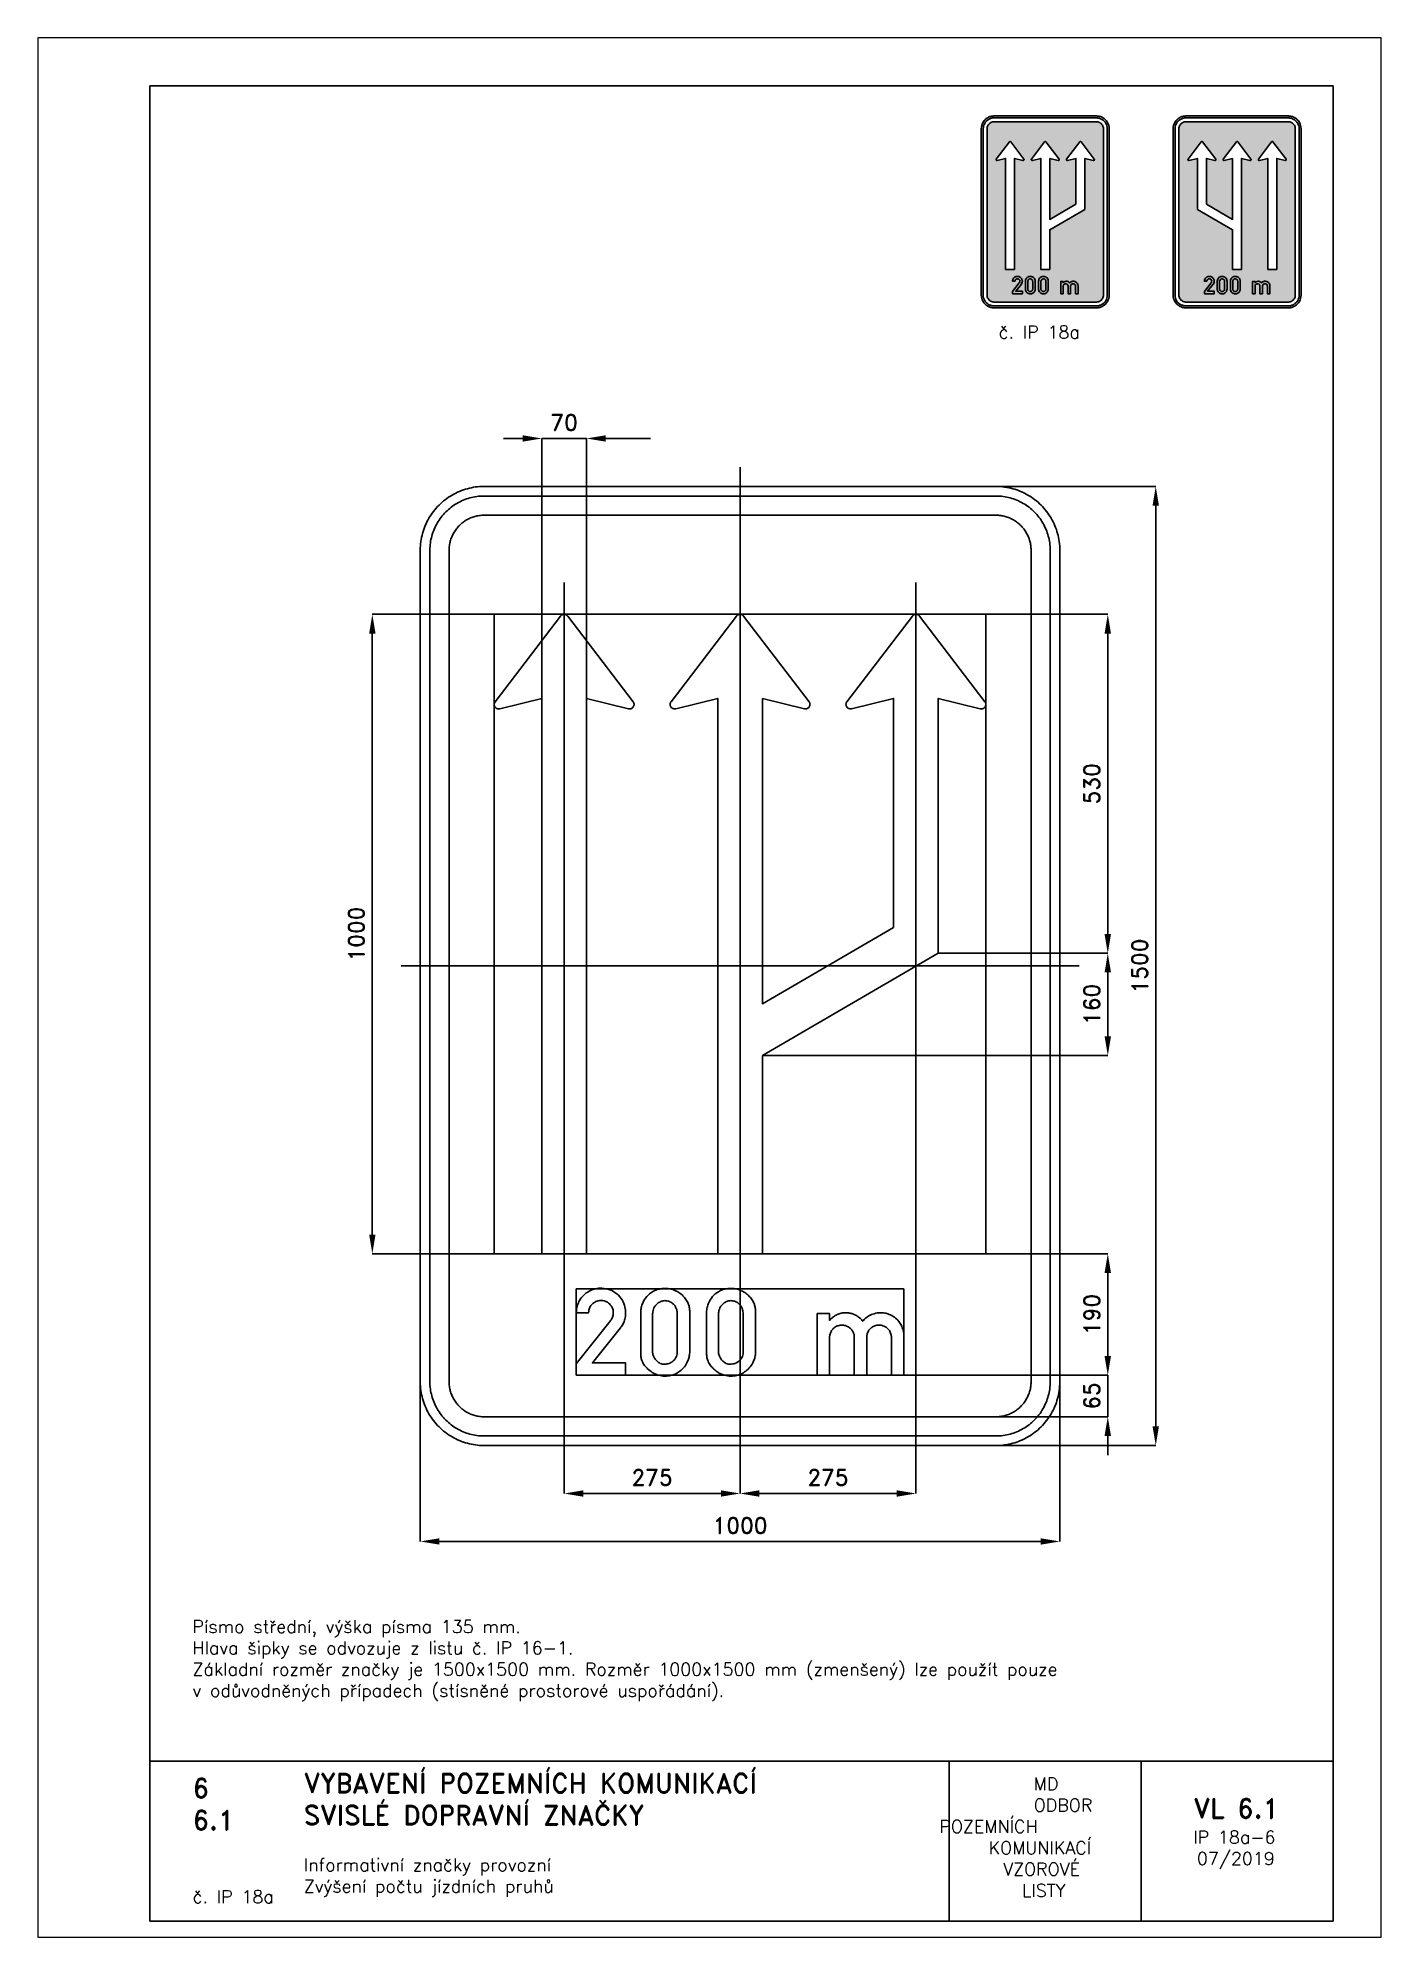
# Paper-space layout 'IP 18a-6' of a CAD drawing. Header units: millimetres. Extents: x 0 to 210, y 0 to 297.
# The model-space entities are those that its viewports show. They can reach past a viewport. Long polylines and large blocks are cut down to what shows.
import ezdxf

# ---------------------------------------------------------------- set-up
doc = ezdxf.new("R2010")
doc.units = ezdxf.units.MM
doc.header["$LTSCALE"] = 5
doc.linetypes.add('ČERCHOVANÁX2', pattern=[2, 1, -0.5, 0, -0.5])
doc.linetypes.add('ČÁRKOVANÁX2', pattern=[1.5, 1, -0.5])
for name, color, linetype in [('Kóty', 2, 'Continuous'), ('Rozpiska', 7, 'Continuous'), ('Značka', 7, 'Continuous')]:
    doc.layers.add(name, color=color, linetype=linetype)
doc.layers.add('Rámeček', color=6, linetype='Continuous', plot=False)
doc.styles.get("Standard").update_dxf_attribs({"font": 'romand.shx', "height": 25})
doc.dimstyles.get("Standard").update_dxf_attribs({"dimtxt": 25, "dimasz": 30, "dimexe": 0.18, "dimexo": 0.0625, "dimgap": 12.5, "dimtad": 1, "dimdec": 0, "dimzin": 0, "dimdsep": 46, "dimtxsty": 'Standard', "dimcen": 0.09, "dimadec": 0, "dimazin": 0, "dimtfac": 1, "dimtdec": 0, "dimtofl": 0, "dimtmove": 0, "dimatfit": 3, "dimfxl": 1, "dimtolj": 1, "dimtzin": 0, "dimarcsym": 0})

psp = doc.layouts.new('IP 18a-6')

# ---------------------------------------------------------------- texts
at = {"layer": 'Rozpiska', "color": 7, "attachment_point": 1}
for s, width, gutter_width, heights, insert, char_height in [('\\pi2.71429;č. IP 18a', 20, 125, [0], (147.5, 252), 2), ('Písmo střední, výška písma 135 mm.\\PHlava šipky se odvozuje z listu č. IP 16-1.{\\H1.83333x; }\\PZákladní rozměr značky je 1500x1500 mm. Rozměr 1000x1500 mm (zmenšený) lze použít pouze {\\H1.74603x; }\\Pv odůvodněných případech (stísněné prostorové uspořádání).{\\H1.9418x; }', 167.386, 100, [0], (24.15, 49.55), 2), ('6', 149.0422, 100, [0], (24.17, 24.77), 3), ('{\\C6;VYBAVENÍ POZEMNÍCH KOMUNIKACÍ\\P}SVISLÉ DOPRAVNÍ ZNAČKY{\\H1.34524x; }', 149.0422, 100, [0], (41.56, 25.56), 3), ('\\pi14.7414;{\\C6;MD\\P\\pi2.36044;}ODBOR POZEMNÍCH{\\H1.57143x; }\\P\\pi7.69378;KOMUNIKACÍ{\\H1.5x; }\\P\\pi9.97949;{\\C6;VZOROVÉ\\H1.47619x; \\H0.67742x;\\P\\pi12.93187;LISTY\\H1.26984x; }', 33.1018, 100, [0], (140.95, 24.95), 2), ('\\pi1.03113;{\\H1.5x;\\C6;VL 6.1\\P\\pi0.98347;\\H0.66667x;IP 18a-6\\H1.66666x; \\H0.6x;\\P\\pi1.5549;07/2019\\H1.80159x; }', 16.0623, 100, [0], (179.66, 21.61), 2), ('6.1', 149.0422, 100, [0], (24.17, 19.78), 3), ('{\\C6;Informativní značky provozní\\P}Zvýšení počtu jízdních pruhů{\\H1.83333x; }', 149.0422, 100, [0], (41.56, 12.29), 2), ('{\\C6;č. IP 18a}', 18.3305, 100, [2.67], (24.18, 7.3), 2)]:
    psp.add_mtext_dynamic_manual_height_columns(s, width=width, gutter_width=gutter_width, heights=heights, dxfattribs=dict(at, insert=insert, char_height=char_height))

msp = doc.modelspace()

# ---------------------------------------------------------------- blocks, each defined once
blk = doc.blocks.new('*D0')
at = {"layer": 'Defpoints', "color": 0, "transparency": 16777216}
for p in [(-500, -576.2), (500, -596.8), (500, -900)]:
    blk.add_point(p, dxfattribs=at)
at = {"layer": 'Kóty', "color": 0, "lineweight": -2, "transparency": 16777216}
for p, q in [((-500, -576.2), (-500, -900.2)), ((500, -596.9), (500, -900.2)), ((-470, -900), (470, -900))]:
    blk.add_line(p, q, dxfattribs=at)
at = {"layer": 'Kóty', "color": 0, "transparency": 16777216}
for points in [[(-470, -895), (-470, -905), (-500, -900)], [(470, -895), (470, -905), (500, -900)]]:
    blk.add_solid(points, dxfattribs=at)
at = {"layer": 'Kóty', "color": 0, "transparency": 16777216, "insert": (0, -875), "char_height": 25, "attachment_point": 5}
blk.add_mtext('\\A1;1000', dxfattribs=at)
blk = doc.blocks.new('*D1')
at = {"layer": 'Defpoints', "color": 0, "transparency": 16777216}
for p in [(339.5, 750), (351.4, -750), (650, -750)]:
    blk.add_point(p, dxfattribs=at)
at = {"layer": 'Kóty', "color": 0, "lineweight": -2, "transparency": 16777216}
for p, q in [((339.6, 750), (650.2, 750)), ((650, 720), (650, -720)), ((351.5, -750), (650.2, -750))]:
    blk.add_line(p, q, dxfattribs=at)
at = {"layer": 'Kóty', "color": 0, "transparency": 16777216}
for points in [[(645, 720), (655, 720), (650, 750)], [(645, -720), (655, -720), (650, -750)]]:
    blk.add_solid(points, dxfattribs=at)
at = {"layer": 'Kóty', "color": 0, "transparency": 16777216, "insert": (625, 0), "char_height": 25, "attachment_point": 5, "rotation": 90}
blk.add_mtext('\\A1;1500', dxfattribs=at)
blk = doc.blocks.new('*D2')
at = {"layer": 'Defpoints', "color": 0, "transparency": 16777216}
for p in [(-575, 550), (-384.29, 550), (-384.29, -450)]:
    blk.add_point(p, dxfattribs=at)
at = {"layer": 'Kóty', "color": 0, "lineweight": -2, "transparency": 16777216}
for p, q in [((-384.3525, 550), (-575.18, 550)), ((-575, -420), (-575, 520)), ((-384.3525, -450), (-575.18, -450))]:
    blk.add_line(p, q, dxfattribs=at)
at = {"layer": 'Kóty', "color": 0, "transparency": 16777216}
for points in [[(-580, 520), (-570, 520), (-575, 550)], [(-580, -420), (-570, -420), (-575, -450)]]:
    blk.add_solid(points, dxfattribs=at)
at = {"layer": 'Kóty', "color": 0, "transparency": 16777216, "insert": (-600, 50), "char_height": 25, "attachment_point": 5, "rotation": 90}
blk.add_mtext('\\A1;1000', dxfattribs=at)
blk = doc.blocks.new('*D4')
at = {"layer": 'Defpoints', "color": 0, "transparency": 16777216}
for p in [(256, -640), (575, -640), (239.8, -705)]:
    blk.add_point(p, dxfattribs=at)
at = {"layer": 'Kóty', "color": 0, "lineweight": -2, "transparency": 16777216}
for p, q in [((575, -610), (575, -580)), ((256.1, -640), (575.2, -640)), ((239.8, -705), (575.2, -705)), ((575, -735), (575, -765))]:
    blk.add_line(p, q, dxfattribs=at)
at = {"layer": 'Kóty', "color": 0, "transparency": 16777216}
for points in [[(570, -610), (580, -610), (575, -640)], [(570, -735), (580, -735), (575, -705)]]:
    blk.add_solid(points, dxfattribs=at)
at = {"layer": 'Kóty', "color": 0, "transparency": 16777216, "insert": (550, -672.5), "char_height": 25, "attachment_point": 5, "rotation": 90}
blk.add_mtext('\\A1;65', dxfattribs=at)
blk = doc.blocks.new('*D5')
at = {"layer": 'Defpoints', "color": 0, "transparency": 16777216}
for p in [(384.29, -450), (575, -450), (256.0925, -640)]:
    blk.add_point(p, dxfattribs=at)
at = {"layer": 'Kóty', "color": 0, "lineweight": -2, "transparency": 16777216}
for p, q in [((384.3525, -450), (575.18, -450)), ((575, -610), (575, -480)), ((256.155, -640), (575.18, -640))]:
    blk.add_line(p, q, dxfattribs=at)
at = {"layer": 'Kóty', "color": 0, "transparency": 16777216}
for points in [[(570, -480), (580, -480), (575, -450)], [(570, -610), (580, -610), (575, -640)]]:
    blk.add_solid(points, dxfattribs=at)
at = {"layer": 'Kóty', "color": 0, "transparency": 16777216, "insert": (550, -545), "char_height": 25, "attachment_point": 5, "rotation": 90}
blk.add_mtext('\\A1;190', dxfattribs=at)
blk = doc.blocks.new('*D6')
at = {"layer": 'Defpoints', "color": 0, "transparency": 16777216}
for p in [(-240.05, 825), (-310.05, 418.53), (-240.05, 418.53)]:
    blk.add_point(p, dxfattribs=at)
at = {"layer": 'Kóty', "color": 0, "lineweight": -2, "transparency": 16777216}
for p, q in [((-340.05, 825), (-370.05, 825)), ((-310.05, 418.5925), (-310.05, 825.18)), ((-240.05, 418.5925), (-240.05, 825.18)), ((-210.05, 825), (-180.05, 825))]:
    blk.add_line(p, q, dxfattribs=at)
at = {"layer": 'Kóty', "color": 0, "transparency": 16777216}
for points in [[(-340.05, 830), (-340.05, 820), (-310.05, 825)], [(-210.05, 830), (-210.05, 820), (-240.05, 825)]]:
    blk.add_solid(points, dxfattribs=at)
at = {"layer": 'Kóty', "color": 0, "transparency": 16777216, "insert": (-275.05, 850), "char_height": 25, "attachment_point": 5}
blk.add_mtext('\\A1;70', dxfattribs=at)
blk = doc.blocks.new('*D7')
at = {"layer": 'Defpoints', "color": 0, "transparency": 16777216}
for p in [(384.4, 550), (310, 20), (575, 20)]:
    blk.add_point(p, dxfattribs=at)
at = {"layer": 'Kóty', "color": 0, "lineweight": -2, "transparency": 16777216}
for p, q in [((384.4, 550), (575.2, 550)), ((575, 520), (575, 50)), ((310.1, 20), (575.2, 20))]:
    blk.add_line(p, q, dxfattribs=at)
at = {"layer": 'Kóty', "color": 0, "transparency": 16777216}
for points in [[(570, 520), (580, 520), (575, 550)], [(570, 50), (580, 50), (575, 20)]]:
    blk.add_solid(points, dxfattribs=at)
at = {"layer": 'Kóty', "color": 0, "transparency": 16777216, "insert": (550, 285), "char_height": 25, "attachment_point": 5, "rotation": 90}
blk.add_mtext('\\A1;530', dxfattribs=at)
blk = doc.blocks.new('*D8')
at = {"layer": 'Defpoints', "color": 0, "transparency": 16777216}
for p in [(310.1, 20), (35.1, -140), (575, -140)]:
    blk.add_point(p, dxfattribs=at)
at = {"layer": 'Kóty', "color": 0, "lineweight": -2, "transparency": 16777216}
for p, q in [((310.2, 20), (575.2, 20)), ((575, -10), (575, -110)), ((35.1, -140), (575.2, -140))]:
    blk.add_line(p, q, dxfattribs=at)
at = {"layer": 'Kóty', "color": 0, "transparency": 16777216}
for points in [[(570, -10), (580, -10), (575, 20)], [(570, -110), (580, -110), (575, -140)]]:
    blk.add_solid(points, dxfattribs=at)
at = {"layer": 'Kóty', "color": 0, "transparency": 16777216, "insert": (550, -60), "char_height": 25, "attachment_point": 5, "rotation": 90}
blk.add_mtext('\\A1;160', dxfattribs=at)
blk = doc.blocks.new('*D9')
at = {"layer": 'Defpoints', "color": 0, "transparency": 16777216}
for p in [(-275, -500), (0, -780), (0, -825)]:
    blk.add_point(p, dxfattribs=at)
at = {"layer": 'Kóty', "color": 0, "lineweight": -2, "transparency": 16777216}
for p, q in [((-275, -500.0625), (-275, -825.18)), ((0, -780.0625), (0, -825.18)), ((-245, -825), (-30, -825))]:
    blk.add_line(p, q, dxfattribs=at)
at = {"layer": 'Kóty', "color": 0, "transparency": 16777216}
for points in [[(-245, -820), (-245, -830), (-275, -825)], [(-30, -820), (-30, -830), (0, -825)]]:
    blk.add_solid(points, dxfattribs=at)
at = {"layer": 'Kóty', "color": 0, "transparency": 16777216, "insert": (-137.5, -800), "char_height": 25, "attachment_point": 5}
blk.add_mtext('\\A1;275', dxfattribs=at)
blk = doc.blocks.new('*D10')
at = {"layer": 'Defpoints', "color": 0, "transparency": 16777216}
for p in [(275, -500), (0, -802.62125), (275, -825)]:
    blk.add_point(p, dxfattribs=at)
at = {"layer": 'Kóty', "color": 0, "lineweight": -2, "transparency": 16777216}
for p, q in [((275, -500.0625), (275, -825.18)), ((0, -802.68375), (0, -825.18)), ((30, -825), (245, -825))]:
    blk.add_line(p, q, dxfattribs=at)
at = {"layer": 'Kóty', "color": 0, "transparency": 16777216}
for points in [[(30, -820), (30, -830), (0, -825)], [(245, -820), (245, -830), (275, -825)]]:
    blk.add_solid(points, dxfattribs=at)
at = {"layer": 'Kóty', "color": 0, "transparency": 16777216, "insert": (137.5, -800), "char_height": 25, "attachment_point": 5}
blk.add_mtext('\\A1;275', dxfattribs=at)

# ---------------------------------------------------------------- dimensions: what is measured, and where the dimension line sits
at = {"layer": 'Kóty'}
for base, p1, p2, picture, middle in [((-240.05, 825), (-310.05, 418.53), (-240.05, 418.53), '*D6', (-275.05, 850)), ((0, -825), (-275, -500), (0, -780), '*D9', (-137.5, -800)), ((275, -825), (0, -802.6212), (275, -500), '*D10', (137.5, -800)), ((500, -900), (-500, -576.1692), (500, -596.7977), '*D0', (0, -875))]:
    dim = msp.add_linear_dim(base=base, p1=p1, p2=p2, dimstyle='Standard', dxfattribs=at)
    dim.commit()
    dim.dimension.update_dxf_attribs({"geometry": picture, "text_midpoint": middle})
for base, p1, p2, picture, middle in [((650, -750), (339.5288, 750), (351.414, -750), '*D1', (625, 0)), ((-575, 550), (-384.29, -450), (-384.29, 550), '*D2', (-600, 50)), ((575, 20), (384.3525, 550), (310.0466, 20), '*D7', (550, 285)), ((575, -139.999), (310.1091, 20), (35.05, -139.999), '*D8', (550, -59.9995)), ((575, -450), (256.0925, -640), (384.29, -450), '*D5', (550, -545)), ((575, -640), (239.7732, -705), (256.03, -640), '*D4', (550, -672.5))]:
    dim = msp.add_linear_dim(base=base, p1=p1, p2=p2, angle=90, dimstyle='Standard', dxfattribs=at)
    dim.commit()
    dim.dimension.update_dxf_attribs({"geometry": picture, "text_midpoint": middle})

# ---------------------------------------------------------------- linework, layer by layer
at = {"layer": 'Kóty'}
for points in [[(-310.05, 825), (-240.05, 825)], [(-220.015, 825), (-140.015, 825)], [(575, -705), (575, -640)]]:
    msp.add_lwpolyline(points, dxfattribs=at)
at = {"layer": 'Značka', "color": 6, "linetype": 'ČERCHOVANÁX2', "ltscale": 5}
for points in [[(0, -780), (0, 780)], [(-275, -500), (-275, 600)], [(275, -500), (275, 600)], [(530, 0), (-530, 0)]]:
    msp.add_lwpolyline(points, dxfattribs=at)
at = {"layer": 'Značka', "color": 5}
for points in [[(-400, -750), (-400.393, -749.9988), (-400.785, -749.9969, -0.0321801), (-413.6978, -749.0925, -0.0354432), (-426.3873, -746.4557, -0.0362667), (-438.6591, -742.3068, -0.0344205), (-450.2266, -736.4713, -0.0337216), (-461.0042, -729.2849, -0.0340847), (-470.7107, -720.7107, -0.0342086), (-479.2931, -711.0064, -0.0342292), (-486.4713, -700.2266, -0.0340441), (-492.2651, -688.6512, -0.0334121), (-496.4557, -676.3873, -0.0341269), (-499.1355, -663.6918, -0.0367447), (-499.9969, -650.785), (-499.9989, -650.393), (-500, -650), (-500, 650), (-499.9988, 650.39), (-499.9969, 650.79, -0.0321796), (-499.0925, 663.7, -0.0354411), (-496.4557, 676.39, -0.0362697), (-492.3068, 688.66, -0.0344172), (-486.4713, 700.23, -0.033719), (-479.2849, 711, -0.0340776), (-470.7107, 720.71, -0.0342077), (-461.0064, 729.29, -0.0342268), (-450.2266, 736.47, -0.0340514), (-438.6512, 742.27, -0.0334162), (-426.3873, 746.46, -0.0341286), (-413.6918, 749.14, -0.0367456), (-400.785, 750), (-400.393, 750), (-400, 750), (400, 750), (400.393, 750), (400.785, 750, -0.0321794), (413.698, 749.09, -0.0354509), (426.387, 746.46, -0.0362816), (438.659, 742.31, -0.0344246), (450.227, 736.47, -0.0337312), (461.004, 729.28, -0.034081), (470.711, 720.71, -0.0342138), (479.293, 711.01, -0.0342285), (486.471, 700.23, -0.0340344), (492.265, 688.65, -0.0334114), (496.46, 676.39, -0.0341223), (499.14, 663.69, -0.0367412), (500, 650.79), (500, 650.39), (500, 650), (500, -650), (500, -650.393), (500, -650.785, -0.0321792), (499.09, -663.6978, -0.0354418), (496.46, -676.3873, -0.0362638), (492.307, -688.6591, -0.0344153), (486.471, -700.2266, -0.0337192), (479.285, -711.0042, -0.034086), (470.711, -720.7107, -0.0342054), (461.006, -729.2931, -0.0342295), (450.227, -736.4713, -0.0340459), (438.651, -742.2651, -0.0334135), (426.387, -746.4557, -0.034127), (413.692, -749.1355, -0.036745), (400.785, -749.9969), (400.393, -749.9989), (400, -750), (-400, -750)], [(-400, -735), (-400.334, -734.999), (-400.668, -734.9974, -0.0321799), (-411.6431, -734.2286, -0.0354431), (-422.4292, -731.9874, -0.036267), (-432.8602, -728.4608, -0.0344205), (-442.6926, -723.5006, -0.0337214), (-451.8536, -717.3922, -0.0340847), (-460.1041, -710.1041, -0.0342085), (-467.3991, -701.8554, -0.0342292), (-473.5006, -692.6926, -0.0340447), (-478.4254, -682.8535, -0.0334123), (-481.9874, -672.4292, -0.0341271), (-484.2652, -661.638, -0.0367448), (-484.9974, -650.668), (-484.9991, -650.334), (-485, -650), (-485, 650), (-484.999, 650.33), (-484.9974, 650.67, -0.0321808), (-484.2286, 661.64, -0.0354437), (-481.9874, 672.43, -0.0362674), (-478.4608, 682.86, -0.034419), (-473.5006, 692.69, -0.0337112), (-467.3922, 701.85, -0.0340785), (-460.1041, 710.1, -0.034195), (-451.8554, 717.4, -0.0342194), (-442.6926, 723.5, -0.0340514), (-432.8535, 728.43, -0.0334085), (-422.4292, 731.99, -0.0341207), (-411.638, 734.27, -0.0367451), (-400.668, 735), (-400.334, 735), (-400, 735), (400, 735), (400.334, 735), (400.668, 735, -0.0321738), (411.643, 734.23, -0.0354396), (422.429, 731.99, -0.0362613), (432.86, 728.46, -0.0344296), (442.693, 723.5, -0.0337309), (451.854, 717.39, -0.0340802), (460.104, 710.1, -0.0342125), (467.399, 701.86, -0.03423), (473.501, 692.69, -0.0340367), (478.425, 682.85, -0.0334178), (481.987, 672.43, -0.0341274), (484.265, 661.64, -0.0367509), (484.997, 650.67), (484.999, 650.33), (485, 650), (485, -650), (484.999, -650.334), (484.997, -650.668, -0.0321847), (484.229, -661.6431, -0.0354498), (481.987, -672.4292, -0.0362714), (478.461, -682.8602, -0.0344187), (473.501, -692.6926, -0.0337149), (467.392, -701.8536, -0.0340831), (460.104, -710.1041, -0.0342094), (451.855, -717.3991, -0.0342308), (442.693, -723.5006, -0.0340424), (432.854, -728.4254, -0.0334111), (422.429, -731.9874, -0.0341271), (411.638, -734.2652, -0.0367448), (400.668, -734.9974), (400.334, -734.9991), (400, -735), (-400, -735)], [(-400, -705), (400, -705), (400.216, -704.9994), (400.432, -704.9983, 0.0321799), (407.534, -704.5008, 0.0354424), (414.513, -703.0507, 0.0362647), (421.263, -700.7687, 0.0344223), (427.625, -697.5592, 0.033717), (433.552, -693.6067, 0.034088), (438.891, -688.8909, 0.0342122), (443.611, -683.5535, 0.0342287), (447.559, -677.6246, 0.0340415), (450.746, -671.2582, 0.0334124), (453.051, -664.513, 0.0341249), (454.525, -657.5305, 0.0367432), (454.998, -650.432), (454.999, -650.216), (455, -650), (455, 650), (454.999, 650.22), (454.998, 650.43, 0.0321867), (454.501, 657.53, 0.0354421), (453.051, 664.51, 0.0362779), (450.769, 671.26, 0.0344207), (447.559, 677.62, 0.0337176), (443.607, 683.55, 0.0340785), (438.891, 688.89, 0.0341988), (433.554, 693.61, 0.0342361), (427.625, 697.56, 0.0340303), (421.258, 700.75, 0.033395), (414.513, 703.05, 0.0341092), (407.53, 704.52, 0.0367438), (400.432, 705), (400.216, 705), (400, 705), (-400, 705), (-400.216, 705), (-400.432, 705, 0.0321706), (-407.5338, 704.5, 0.0354292), (-414.513, 703.05, 0.036266), (-421.2625, 700.77, 0.0344312), (-427.6246, 697.56, 0.0337345), (-433.5523, 693.61, 0.034079), (-438.8909, 688.89, 0.0342245), (-443.6112, 683.55, 0.0342352), (-447.5592, 677.62, 0.0340405), (-450.7458, 671.26, 0.0334087), (-453.0507, 664.51, 0.034125), (-454.5245, 657.53, 0.0367448), (-454.9983, 650.43), (-454.9994, 650.22), (-455, 650), (-455, -650), (-454.9994, -650.216), (-454.9983, -650.432, 0.0321797), (-454.5008, -657.5338, 0.0354429), (-453.0507, -664.513, 0.0362669), (-450.7687, -671.2625, 0.0344214), (-447.5592, -677.6246, 0.0337215), (-443.6067, -683.5523, 0.0340845), (-438.8909, -688.8909, 0.0342083), (-433.5535, -693.6112, 0.0342301), (-427.6246, -697.5592, 0.0340439), (-421.2582, -700.7458, 0.0334124), (-414.513, -703.0507, 0.0341275), (-407.5305, -704.5245, 0.0367453), (-400.432, -704.9983), (-400.216, -704.9994), (-400, -705)], [(-240.07, -450), (-240.07, 418.53), (-174.41, 402.3), (-174.28, 402.27), (-174.15, 402.24), (-173.24, 402.12, 0.0355617), (-172.32, 402.12), (-171.47, 402.22), (-170.65, 402.43), (-169.85, 402.74), (-169.1, 403.14), (-168.39, 403.63), (-167.75, 404.21), (-167.52, 404.46), (-167.29, 404.73), (-167.08, 405.01), (-166.88, 405.3), (-166.37, 406.22), (-166.01, 407.2), (-165.82, 408.03), (-165.73, 408.87), (-165.75, 409.72), (-165.87, 410.55), (-166.1, 411.37), (-166.43, 412.16), (-166.59, 412.47), (-166.76, 412.77), (-166.88, 412.95), (-167.01, 413.13), (-167.09, 413.24), (-167.17, 413.35), (-269.51, 547.25), (-269.57, 547.32), (-269.63, 547.4), (-270.08, 547.91), (-270.58, 548.37), (-271.09, 548.76), (-271.64, 549.09), (-272.21, 549.38), (-272.8, 549.61), (-273.41, 549.8), (-274.04, 549.92), (-274.3, 549.95), (-274.56, 549.97), (-274.72, 549.98), (-274.88, 549.99), (-274.98, 549.99), (-275.08, 549.99), (-275.18, 549.99), (-275.28, 549.99), (-275.47, 549.98), (-275.67, 549.97), (-276.15, 549.91), (-276.62, 549.82), (-277.24, 549.65), (-277.83, 549.43), (-278.41, 549.15), (-278.95, 548.82), (-279.47, 548.45), (-279.95, 548.02), (-280.13, 547.84), (-280.3, 547.65), (-280.41, 547.53), (-280.51, 547.4), (-280.57, 547.32), (-280.63, 547.25), (-382.93, 413.35), (-383.01, 413.24), (-383.09, 413.13), (-383.57, 412.35), (-383.93, 411.51), (-384.18, 410.69), (-384.32, 409.85), (-384.35, 409), (-384.29, 408.15), (-384.12, 407.3), (-383.84, 406.49), (-383.7, 406.17), (-383.55, 405.85), (-383.37, 405.55), (-383.19, 405.25), (-382.55, 404.41), (-381.79, 403.69), (-381.11, 403.19), (-380.37, 402.77), (-379.59, 402.45), (-378.77, 402.23), (-377.93, 402.11, 0.0337987), (-377.08, 402.1), (-376.73, 402.12), (-376.39, 402.17), (-376.17, 402.2), (-375.95, 402.24), (-375.82, 402.27), (-375.69, 402.3), (-310.07, 418.53), (-310.07, -450), (-240.07, -450)], [(35.02, 418.53), (100.64, 402.3), (100.77, 402.27), (100.9, 402.24), (101.8, 402.11, 0.0357022), (102.72, 402.1), (103.56, 402.19), (104.39, 402.4), (105.19, 402.69), (105.94, 403.08), (106.65, 403.56), (107.29, 404.13), (107.53, 404.39), (107.76, 404.65), (107.97, 404.93), (108.18, 405.22), (108.69, 406.13), (109.05, 407.11), (109.24, 407.95), (109.32, 408.81), (109.3, 409.67), (109.17, 410.51), (108.95, 411.35), (108.62, 412.15), (108.46, 412.46), (108.28, 412.76), (108.16, 412.95), (108.04, 413.13), (107.96, 413.24), (107.88, 413.35), (5.58, 547.25), (5.52, 547.32), (5.46, 547.4), (5.01, 547.91), (4.51, 548.37), (4.01, 548.76), (3.47, 549.09), (2.9, 549.38), (2.31, 549.62), (1.69, 549.8), (1.06, 549.92), (0.81, 549.96), (0.55, 549.98), (0.29, 549.99), (0.03, 550, 0.0284832), (-0.75, 549.96), (-1.51, 549.83), (-2.13, 549.66), (-2.73, 549.43), (-3.3, 549.16), (-3.85, 548.83), (-4.37, 548.45), (-4.85, 548.02), (-5.03, 547.84), (-5.21, 547.65), (-5.32, 547.53), (-5.42, 547.4), (-5.48, 547.32), (-5.54, 547.25), (-107.88, 413.35), (-107.96, 413.24), (-108.04, 413.14), (-108.53, 412.36), (-108.9, 411.53), (-109.15, 410.71), (-109.3, 409.87), (-109.34, 409.03), (-109.28, 408.18), (-109.12, 407.34), (-108.86, 406.52), (-108.72, 406.2), (-108.57, 405.89), (-108.4, 405.58), (-108.22, 405.28), (-107.58, 404.44), (-106.83, 403.72), (-106.13, 403.21), (-105.38, 402.8), (-104.58, 402.48), (-103.75, 402.25), (-102.9, 402.13), (-102.03, 402.11), (-101.69, 402.13), (-101.34, 402.17), (-101.12, 402.2), (-100.9, 402.24), (-100.77, 402.27), (-100.64, 402.3), (-34.98, 418.53), (-34.98, -450), (35.02, -450), (35.02, -140.001), (310.02, 19.998), (310.02, 418.53), (375.64, 402.3), (375.77, 402.27), (375.9, 402.24), (376.8, 402.11, 0.0356779), (377.72, 402.1), (378.56, 402.19), (379.39, 402.4), (380.19, 402.69), (380.94, 403.08), (381.65, 403.56), (382.29, 404.13), (382.53, 404.39), (382.76, 404.65), (382.97, 404.93), (383.18, 405.22), (383.69, 406.13), (384.05, 407.11), (384.24, 407.95), (384.32, 408.81), (384.3, 409.67), (384.17, 410.51), (383.94, 411.35), (383.61, 412.15), (383.46, 412.46), (383.28, 412.76), (383.16, 412.95), (383.04, 413.13), (382.96, 413.24), (382.88, 413.35), (280.58, 547.25), (280.52, 547.32), (280.46, 547.4), (280.01, 547.91), (279.51, 548.37), (279.01, 548.76), (278.46, 549.09), (277.9, 549.38), (277.3, 549.62), (276.69, 549.8), (276.06, 549.92), (275.81, 549.96), (275.55, 549.98), (275.29, 549.99), (275.03, 550, 0.0284832), (274.25, 549.96), (273.49, 549.83), (272.87, 549.66), (272.27, 549.43), (271.7, 549.16), (271.15, 548.83), (270.63, 548.45), (270.15, 548.02), (269.97, 547.84), (269.79, 547.65), (269.68, 547.53), (269.58, 547.4), (269.52, 547.32), (269.46, 547.25), (167.12, 413.35), (167.04, 413.24), (166.96, 413.14), (166.47, 412.36), (166.1, 411.53), (165.85, 410.71), (165.7, 409.87), (165.66, 409.03), (165.72, 408.18), (165.87, 407.34), (166.14, 406.52), (166.28, 406.2), (166.43, 405.89), (166.6, 405.58), (166.78, 405.28), (167.41, 404.44), (168.17, 403.72), (168.87, 403.21), (169.62, 402.8), (170.42, 402.48), (171.24, 402.25), (172.1, 402.13), (172.96, 402.11), (173.31, 402.13), (173.66, 402.17), (173.88, 402.2), (174.1, 402.24), (174.23, 402.27), (174.36, 402.3), (240.02, 418.53), (240.02, 60.257), (35.02, -59.016), (35.02, 418.53)], [(-256.03, -640), (-256.03, -621.958), (-203.22, -555.498), (-202.45, -554.521), (-201.71, -553.516, 0.0829791), (-198.85, -547.512, 0.0943981), (-198.22, -540.887, 0.0921532), (-199.61, -534.894, 0.0840255), (-203.01, -529.694, 0.0981467), (-208.99, -525.033, 0.106049), (-216.25, -523.098, 0.106166), (-223.63, -524.027, 0.0999533), (-230.11, -527.837, 0.0837277), (-234.15, -532.512, 0.0916537), (-236.31, -538.159), (-236.64, -540.244), (-236.82, -542.35), (-256.03, -542.35), (-255.98, -540.535), (-255.89, -538.722, -0.0594225), (-254.29, -530.616, -0.058226), (-250.83, -523.042, -0.0721484), (-244.4, -514.743, -0.0722198), (-235.92, -508.614, -0.0614808), (-227.77, -505.261, -0.0599421), (-219.03, -503.959, -0.0830621), (-206.56, -505.412, -0.0870443), (-195.24, -510.92, -0.0877596), (-186.16, -519.658, -0.0877873), (-180.63, -530.903, -0.0684788), (-178.91, -540.504, -0.0624169), (-179.73, -550.253, -0.0506904), (-181.84, -557.506, -0.0618401), (-185.48, -564.034), (-186.2, -565.02), (-186.94, -565.989), (-230.8, -620.734), (-178.97, -620.734), (-178.97, -640), (-256.03, -640)], [(-155.34, -544.094), (-155.35, -542.884), (-155.34, -541.675, -0.0490265), (-154.46, -534.293, -0.0499929), (-152.12, -527.163, -0.0795418), (-145.92, -516.976, -0.0890969), (-136.81, -509.43, -0.0597951), (-129.83, -506.201, -0.0520207), (-122.29, -504.592, -0.0620169), (-112.46, -504.58, -0.0645003), (-102.96, -507.011, -0.0554379), (-95.61, -510.687, -0.0554872), (-89.25, -515.884, -0.0511063), (-84.57, -521.502, -0.0548889), (-81.19, -527.964, -0.0452566), (-79.46, -533.51, -0.0459917), (-78.77, -539.256), (-78.74, -541.268), (-78.77, -543.278), (-78.77, -602.116), (-78.76, -603.325), (-78.77, -604.534, -0.0517783), (-79.68, -611.531, -0.049691), (-81.99, -618.245, -0.0667972), (-87.02, -626.695, -0.065912), (-94.09, -633.545, -0.0611027), (-101.69, -638.187, -0.0641443), (-110.2, -640.802, -0.0696624), (-119.99, -641.323, -0.0674499), (-129.55, -639.198, -0.0568158), (-137.26, -635.548, -0.0496032), (-144.06, -630.325, -0.0480623), (-149.21, -624.754, -0.0659016), (-152.92, -618.245, -0.0547556), (-154.72, -612.326, -0.0423693), (-155.34, -606.152), (-155.37, -604.131), (-155.34, -602.116), (-155.34, -544.094)], [(-52.33, -544.094), (-52.34, -542.884), (-52.33, -541.675, -0.0490265), (-51.45, -534.293, -0.0499929), (-49.11, -527.163, -0.0795418), (-42.91, -516.976, -0.0890969), (-33.8, -509.43, -0.0597951), (-26.82, -506.201, -0.0520207), (-19.29, -504.592, -0.0620169), (-9.46, -504.58, -0.0645003), (0.05, -507.011, -0.0554379), (7.4, -510.687, -0.0554872), (13.76, -515.884, -0.0511063), (18.43, -521.502, -0.0548889), (21.82, -527.964, -0.0452566), (23.54, -533.51, -0.0459917), (24.24, -539.256), (24.27, -541.268), (24.24, -543.278), (24.24, -602.116), (24.25, -603.325), (24.24, -604.534, -0.0517783), (23.33, -611.531, -0.049691), (21.02, -618.245, -0.0667972), (15.99, -626.695, -0.065912), (8.92, -633.545, -0.0611027), (1.31, -638.187, -0.0641443), (-7.19, -640.802, -0.0696624), (-16.98, -641.323, -0.0674499), (-26.54, -639.198, -0.0568158), (-34.25, -635.548, -0.0496032), (-41.06, -630.325, -0.0480623), (-46.2, -624.754, -0.0659016), (-49.91, -618.245, -0.0547556), (-51.71, -612.326, -0.0423693), (-52.33, -606.152), (-52.36, -604.131), (-52.33, -602.116), (-52.33, -544.094)], [(-136.81, -544.094), (-136.81, -602.116), (-136.82, -602.925), (-136.81, -603.733, 0.0738963), (-135.86, -608.731, 0.0595341), (-133.59, -613.408, 0.0707199), (-129.76, -618.217, 0.0945857), (-124.71, -621.466, 0.108402), (-117.96, -622.799, 0.0875516), (-111.02, -621.466, 0.0781521), (-105.53, -618.612, 0.08816), (-101.34, -614.209, 0.0617759), (-99.38, -610.531, 0.0611714), (-98.36, -606.503), (-98.17, -604.314), (-98.12, -602.116), (-98.12, -544.094), (-98.25, -542.184), (-98.46, -540.283, 0.0583392), (-99.73, -535.533, 0.0647204), (-102.14, -531.198, 0.0880889), (-106.72, -526.589, 0.0978886), (-112.62, -523.942, 0.0998457), (-119.19, -523.529, 0.0882648), (-125.51, -525.545, 0.0741645), (-130.17, -528.708, 0.0756998), (-133.66, -533.055, 0.0525995), (-135.4, -536.706, 0.0461164), (-136.39, -540.62), (-136.63, -542.354), (-136.81, -544.094)], [(-33.8, -544.094), (-33.8, -602.116), (-33.81, -602.925), (-33.8, -603.733, 0.0738963), (-32.85, -608.731, 0.0595341), (-30.58, -613.408, 0.0707199), (-26.75, -618.217, 0.0945857), (-21.71, -621.466, 0.108402), (-14.95, -622.799, 0.0875516), (-8.01, -621.466, 0.0781521), (-2.52, -618.612, 0.08816), (1.67, -614.209, 0.0617759), (3.63, -610.531, 0.0611714), (4.65, -606.503), (4.84, -604.314), (4.89, -602.116), (4.89, -544.094), (4.76, -542.184), (4.55, -540.283, 0.0583392), (3.27, -535.533, 0.0647204), (0.86, -531.198, 0.0880889), (-3.72, -526.589, 0.0978886), (-9.61, -523.942, 0.0998457), (-16.18, -523.529, 0.0882648), (-22.51, -525.545, 0.0741645), (-27.16, -528.708, 0.0756998), (-30.65, -533.055, 0.0525995), (-32.39, -536.706, 0.0461164), (-33.38, -540.62), (-33.62, -542.354), (-33.8, -544.094)], [(120.66, -639.986), (120.66, -543.517), (140.04, -543.517), (140.04, -554.261), (141.1, -553.087), (142.18, -551.941, -0.0538256), (147.45, -547.642, -0.0546358), (153.54, -544.558, -0.0497782), (159.36, -542.826, -0.0499047), (165.4, -542.28, -0.0445993), (170.78, -542.705, -0.0453435), (175.99, -544.08, -0.0415337), (180.77, -546.2, -0.0347546), (185.18, -549.03), (187.6, -550.943), (189.78, -553.108), (190.8, -554.331), (191.78, -555.597), (192.92, -554.243), (194.11, -552.925, -0.072075), (201.34, -547.269, -0.0664565), (209.88, -543.756, -0.0355099), (214.59, -542.683, -0.0358379), (219.38, -542.294, -0.05052), (226.27, -542.853, -0.0496604), (232.97, -544.783, -0.0682901), (241.4, -549.328, -0.0733018), (248.21, -556.005, -0.0568437), (252.23, -562.357, -0.0488648), (254.83, -569.406), (255.46, -571.997), (255.86, -574.623), (255.96, -575.81), (256.03, -577), (256.03, -639.986), (236.66, -639.986), (236.66, -580.895), (236.64, -580.171), (236.61, -579.447), (236, -575.843), (234.68, -572.416, 0.0676888), (232, -568.307, 0.066944), (228.33, -565.047, 0.0735534), (223.5, -562.565, 0.0743163), (218.16, -561.587, 0.080741), (212.29, -562.172, 0.0806605), (206.88, -564.583, 0.0705074), (202.99, -567.785, 0.0753606), (200.2, -571.923, 0.0507408), (198.88, -575.415), (198.16, -579.081), (198.09, -579.609), (198.02, -580.136), (198.02, -639.986), (178.69, -639.986), (178.69, -580.516), (178.66, -579.707), (178.61, -578.898, 0.0737768), (177.49, -574.076, 0.0690263), (175.04, -569.716, 0.0747189), (171.3, -565.774, 0.0737741), (166.56, -563.092, 0.0890559), (159.93, -561.603, 0.093657), (153.22, -562.544, 0.0733258), (148.64, -564.67, 0.0711427), (144.85, -568.014, 0.0770048), (141.72, -572.836, 0.0779908), (140.21, -578.322), (140.12, -579.053), (140.04, -579.784), (140.04, -639.986), (120.66, -639.986)]]:
    msp.add_lwpolyline(points, format="xyb", dxfattribs=at)
at = {"layer": 'Značka', "color": 6, "linetype": 'ČÁRKOVANÁX2', "ltscale": 2.5}
for points in [[(-384.29, -450), (-384.29, 550), (384.29, 550), (384.29, -450), (-384.29, -450)], [(-256.03, -640), (-256.03, -505), (256.03, -505), (256.03, -640), (-256.03, -640)]]:
    msp.add_lwpolyline(points, dxfattribs=at)

msp.set_redraw_order([(e.dxf.handle, doc.entitydb.next_handle()) for e in msp.query("TEXT MTEXT ATTDEF DIMENSION ARC_DIMENSION")])  # texts and dimensions are drawn at this point

# ---------------------------------------------------------------- hatches: boundary and pattern name
at = {"layer": 'Značka'}
h = psp.add_hatch(color=170, dxfattribs=at)
h.dxf.hatch_style = 1
edge = h.paths.add_edge_path(flags=0)
edge.add_line((152.7, 260.8), (152.7, 278.17))
edge.add_line((152.7, 278.17), (154.01, 277.85))
edge.add_line((154.01, 277.85), (154.01, 277.85))
edge.add_line((154.01, 277.85), (154.02, 277.84))
edge.add_line((154.02, 277.84), (154.04, 277.84))
edge.add_arc((154.04, 277.97), 0.13, 265.9266, 274.0734)
edge.add_line((154.05, 277.84), (154.07, 277.84))
edge.add_line((154.07, 277.84), (154.09, 277.85))
edge.add_line((154.09, 277.85), (154.1, 277.85))
edge.add_line((154.1, 277.85), (154.12, 277.86))
edge.add_line((154.12, 277.86), (154.13, 277.87))
edge.add_line((154.13, 277.87), (154.14, 277.88))
edge.add_line((154.14, 277.88), (154.15, 277.89))
edge.add_line((154.15, 277.89), (154.15, 277.89))
edge.add_line((154.15, 277.89), (154.16, 277.9))
edge.add_line((154.16, 277.9), (154.16, 277.91))
edge.add_line((154.16, 277.91), (154.17, 277.92))
edge.add_line((154.17, 277.92), (154.18, 277.94))
edge.add_line((154.18, 277.94), (154.18, 277.96))
edge.add_line((154.18, 277.96), (154.19, 277.98))
edge.add_line((154.19, 277.98), (154.18, 277.99))
edge.add_line((154.18, 277.99), (154.18, 278.01))
edge.add_line((154.18, 278.01), (154.18, 278.03))
edge.add_line((154.18, 278.03), (154.17, 278.04))
edge.add_line((154.17, 278.04), (154.17, 278.05))
edge.add_line((154.17, 278.05), (154.16, 278.06))
edge.add_line((154.16, 278.06), (154.16, 278.06))
edge.add_line((154.16, 278.06), (154.16, 278.06))
edge.add_line((154.16, 278.06), (154.16, 278.06))
edge.add_line((154.16, 278.06), (154.16, 278.07))
edge.add_line((154.16, 278.07), (152.11, 280.75))
edge.add_line((152.11, 280.75), (152.11, 280.75))
edge.add_line((152.11, 280.75), (152.11, 280.75))
edge.add_line((152.11, 280.75), (152.1, 280.76))
edge.add_line((152.1, 280.76), (152.09, 280.77))
edge.add_line((152.09, 280.77), (152.08, 280.78))
edge.add_line((152.08, 280.78), (152.07, 280.78))
edge.add_line((152.07, 280.78), (152.06, 280.79))
edge.add_line((152.06, 280.79), (152.04, 280.79))
edge.add_line((152.04, 280.79), (152.03, 280.8))
edge.add_line((152.03, 280.8), (152.02, 280.8))
edge.add_line((152.02, 280.8), (152.01, 280.8))
edge.add_line((152.01, 280.8), (152.01, 280.8))
edge.add_line((152.01, 280.8), (152.01, 280.8))
edge.add_line((152.01, 280.8), (152, 280.8))
edge.add_line((152, 280.8), (152, 280.8))
edge.add_line((152, 280.8), (152, 280.8))
edge.add_line((152, 280.8), (152, 280.8))
edge.add_line((152, 280.8), (151.99, 280.8))
edge.add_line((151.99, 280.8), (151.99, 280.8))
edge.add_line((151.99, 280.8), (151.99, 280.8))
edge.add_line((151.99, 280.8), (151.98, 280.8))
edge.add_line((151.98, 280.8), (151.97, 280.8))
edge.add_line((151.97, 280.8), (151.96, 280.79))
edge.add_line((151.96, 280.79), (151.94, 280.79))
edge.add_line((151.94, 280.79), (151.93, 280.78))
edge.add_line((151.93, 280.78), (151.92, 280.78))
edge.add_line((151.92, 280.78), (151.91, 280.77))
edge.add_line((151.91, 280.77), (151.9, 280.76))
edge.add_line((151.9, 280.76), (151.9, 280.76))
edge.add_line((151.9, 280.76), (151.89, 280.75))
edge.add_line((151.89, 280.75), (151.89, 280.75))
edge.add_line((151.89, 280.75), (151.89, 280.75))
edge.add_line((151.89, 280.75), (151.89, 280.75))
edge.add_line((151.89, 280.75), (151.89, 280.75))
edge.add_line((151.89, 280.75), (149.84, 278.07))
edge.add_line((149.84, 278.07), (149.84, 278.06))
edge.add_line((149.84, 278.06), (149.84, 278.06))
edge.add_line((149.84, 278.06), (149.83, 278.05))
edge.add_line((149.83, 278.05), (149.82, 278.03))
edge.add_line((149.82, 278.03), (149.82, 278.01))
edge.add_line((149.82, 278.01), (149.81, 278))
edge.add_line((149.81, 278), (149.81, 277.98))
edge.add_line((149.81, 277.98), (149.81, 277.96))
edge.add_line((149.81, 277.96), (149.82, 277.95))
edge.add_line((149.82, 277.95), (149.82, 277.93))
edge.add_line((149.82, 277.93), (149.83, 277.92))
edge.add_line((149.83, 277.92), (149.83, 277.92))
edge.add_line((149.83, 277.92), (149.83, 277.91))
edge.add_line((149.83, 277.91), (149.84, 277.91))
edge.add_line((149.84, 277.91), (149.85, 277.89))
edge.add_line((149.85, 277.89), (149.86, 277.87))
edge.add_line((149.86, 277.87), (149.88, 277.86))
edge.add_line((149.88, 277.86), (149.89, 277.86))
edge.add_line((149.89, 277.86), (149.91, 277.85))
edge.add_line((149.91, 277.85), (149.92, 277.84))
edge.add_line((149.92, 277.84), (149.94, 277.84))
edge.add_arc((149.95, 277.97), 0.126, 265.4544, 273.1975)
edge.add_line((149.96, 277.84), (149.97, 277.84))
edge.add_line((149.97, 277.84), (149.97, 277.84))
edge.add_line((149.97, 277.84), (149.98, 277.84))
edge.add_line((149.98, 277.84), (149.98, 277.84))
edge.add_line((149.98, 277.84), (149.98, 277.85))
edge.add_line((149.98, 277.85), (149.99, 277.85))
edge.add_line((149.99, 277.85), (151.3, 278.17))
edge.add_line((151.3, 278.17), (151.3, 260.8))
edge.add_line((151.3, 260.8), (152.7, 260.8))
edge = h.paths.add_edge_path(flags=0)
edge.add_line((158.2, 278.17), (159.51, 277.85))
edge.add_line((159.51, 277.85), (159.52, 277.85))
edge.add_line((159.52, 277.85), (159.52, 277.84))
edge.add_line((159.52, 277.84), (159.54, 277.84))
edge.add_arc((159.55, 277.97), 0.129, 265.2878, 273.4667)
edge.add_line((159.55, 277.84), (159.57, 277.84))
edge.add_line((159.57, 277.84), (159.59, 277.85))
edge.add_line((159.59, 277.85), (159.6, 277.85))
edge.add_line((159.6, 277.85), (159.62, 277.86))
edge.add_line((159.62, 277.86), (159.63, 277.87))
edge.add_line((159.63, 277.87), (159.65, 277.88))
edge.add_line((159.65, 277.88), (159.65, 277.89))
edge.add_line((159.65, 277.89), (159.66, 277.89))
edge.add_line((159.66, 277.89), (159.66, 277.9))
edge.add_line((159.66, 277.9), (159.66, 277.9))
edge.add_line((159.66, 277.9), (159.67, 277.92))
edge.add_line((159.67, 277.92), (159.68, 277.94))
edge.add_line((159.68, 277.94), (159.68, 277.96))
edge.add_line((159.68, 277.96), (159.69, 277.98))
edge.add_line((159.69, 277.98), (159.69, 277.99))
edge.add_line((159.69, 277.99), (159.68, 278.01))
edge.add_line((159.68, 278.01), (159.68, 278.03))
edge.add_line((159.68, 278.03), (159.67, 278.04))
edge.add_line((159.67, 278.04), (159.67, 278.05))
edge.add_line((159.67, 278.05), (159.67, 278.06))
edge.add_line((159.67, 278.06), (159.66, 278.06))
edge.add_line((159.66, 278.06), (159.66, 278.06))
edge.add_line((159.66, 278.06), (159.66, 278.06))
edge.add_line((159.66, 278.06), (159.66, 278.07))
edge.add_line((159.66, 278.07), (157.61, 280.75))
edge.add_line((157.61, 280.75), (157.61, 280.75))
edge.add_line((157.61, 280.75), (157.61, 280.75))
edge.add_line((157.61, 280.75), (157.6, 280.76))
edge.add_line((157.6, 280.76), (157.59, 280.77))
edge.add_line((157.59, 280.77), (157.58, 280.78))
edge.add_line((157.58, 280.78), (157.57, 280.78))
edge.add_line((157.57, 280.78), (157.56, 280.79))
edge.add_line((157.56, 280.79), (157.55, 280.79))
edge.add_line((157.55, 280.79), (157.53, 280.8))
edge.add_line((157.53, 280.8), (157.52, 280.8))
edge.add_line((157.52, 280.8), (157.52, 280.8))
edge.add_line((157.52, 280.8), (157.51, 280.8))
edge.add_line((157.51, 280.8), (157.51, 280.8))
edge.add_line((157.51, 280.8), (157.5, 280.8))
edge.add_arc((157.5, 280.66), 0.137, 89.6726, 96.1987)
edge.add_line((157.48, 280.8), (157.47, 280.8))
edge.add_line((157.47, 280.8), (157.46, 280.79))
edge.add_line((157.46, 280.79), (157.45, 280.79))
edge.add_line((157.45, 280.79), (157.43, 280.78))
edge.add_line((157.43, 280.78), (157.42, 280.78))
edge.add_line((157.42, 280.78), (157.41, 280.77))
edge.add_line((157.41, 280.77), (157.4, 280.76))
edge.add_line((157.4, 280.76), (157.4, 280.76))
edge.add_line((157.4, 280.76), (157.4, 280.75))
edge.add_line((157.4, 280.75), (157.39, 280.75))
edge.add_line((157.39, 280.75), (157.39, 280.75))
edge.add_line((157.39, 280.75), (157.39, 280.75))
edge.add_line((157.39, 280.75), (157.39, 280.75))
edge.add_line((157.39, 280.75), (155.34, 278.07))
edge.add_line((155.34, 278.07), (155.34, 278.06))
edge.add_line((155.34, 278.06), (155.34, 278.06))
edge.add_line((155.34, 278.06), (155.33, 278.05))
edge.add_line((155.33, 278.05), (155.32, 278.03))
edge.add_line((155.32, 278.03), (155.32, 278.01))
edge.add_line((155.32, 278.01), (155.31, 278))
edge.add_line((155.31, 278), (155.31, 277.98))
edge.add_line((155.31, 277.98), (155.31, 277.96))
edge.add_line((155.31, 277.96), (155.32, 277.95))
edge.add_line((155.32, 277.95), (155.32, 277.93))
edge.add_line((155.32, 277.93), (155.33, 277.92))
edge.add_line((155.33, 277.92), (155.33, 277.92))
edge.add_line((155.33, 277.92), (155.33, 277.91))
edge.add_line((155.33, 277.91), (155.34, 277.91))
edge.add_line((155.34, 277.91), (155.35, 277.89))
edge.add_line((155.35, 277.89), (155.36, 277.87))
edge.add_line((155.36, 277.87), (155.38, 277.86))
edge.add_line((155.38, 277.86), (155.39, 277.86))
edge.add_line((155.39, 277.86), (155.41, 277.85))
edge.add_line((155.41, 277.85), (155.42, 277.85))
edge.add_line((155.42, 277.85), (155.44, 277.84))
edge.add_line((155.44, 277.84), (155.46, 277.84))
edge.add_line((155.46, 277.84), (155.47, 277.84))
edge.add_line((155.47, 277.84), (155.47, 277.84))
edge.add_line((155.47, 277.84), (155.48, 277.84))
edge.add_line((155.48, 277.84), (155.48, 277.84))
edge.add_line((155.48, 277.84), (155.48, 277.85))
edge.add_line((155.48, 277.85), (155.49, 277.85))
edge.add_line((155.49, 277.85), (156.8, 278.17))
edge.add_line((156.8, 278.17), (156.8, 260.8))
edge.add_line((156.8, 260.8), (158.2, 260.8))
edge.add_line((158.2, 260.8), (158.2, 267))
edge.add_line((158.2, 267), (163.7, 270.2))
edge.add_line((163.7, 270.2), (163.7, 278.17))
edge.add_line((163.7, 278.17), (165.01, 277.85))
edge.add_line((165.01, 277.85), (165.02, 277.85))
edge.add_line((165.02, 277.85), (165.02, 277.84))
edge.add_line((165.02, 277.84), (165.04, 277.84))
edge.add_arc((165.05, 277.97), 0.129, 265.2906, 273.4639)
edge.add_line((165.05, 277.84), (165.07, 277.84))
edge.add_line((165.07, 277.84), (165.09, 277.85))
edge.add_line((165.09, 277.85), (165.1, 277.85))
edge.add_line((165.1, 277.85), (165.12, 277.86))
edge.add_line((165.12, 277.86), (165.13, 277.87))
edge.add_line((165.13, 277.87), (165.15, 277.88))
edge.add_line((165.15, 277.88), (165.15, 277.89))
edge.add_line((165.15, 277.89), (165.16, 277.89))
edge.add_line((165.16, 277.89), (165.16, 277.9))
edge.add_line((165.16, 277.9), (165.16, 277.9))
edge.add_line((165.16, 277.9), (165.17, 277.92))
edge.add_line((165.17, 277.92), (165.18, 277.94))
edge.add_line((165.18, 277.94), (165.18, 277.96))
edge.add_line((165.18, 277.96), (165.19, 277.98))
edge.add_line((165.19, 277.98), (165.19, 277.99))
edge.add_line((165.19, 277.99), (165.18, 278.01))
edge.add_line((165.18, 278.01), (165.18, 278.03))
edge.add_line((165.18, 278.03), (165.17, 278.04))
edge.add_line((165.17, 278.04), (165.17, 278.05))
edge.add_line((165.17, 278.05), (165.17, 278.06))
edge.add_line((165.17, 278.06), (165.16, 278.06))
edge.add_line((165.16, 278.06), (165.16, 278.06))
edge.add_line((165.16, 278.06), (165.16, 278.06))
edge.add_line((165.16, 278.06), (165.16, 278.07))
edge.add_line((165.16, 278.07), (163.11, 280.75))
edge.add_line((163.11, 280.75), (163.11, 280.75))
edge.add_line((163.11, 280.75), (163.11, 280.75))
edge.add_line((163.11, 280.75), (163.1, 280.76))
edge.add_line((163.1, 280.76), (163.09, 280.77))
edge.add_line((163.09, 280.77), (163.08, 280.78))
edge.add_line((163.08, 280.78), (163.07, 280.78))
edge.add_line((163.07, 280.78), (163.06, 280.79))
edge.add_line((163.06, 280.79), (163.05, 280.79))
edge.add_line((163.05, 280.79), (163.03, 280.8))
edge.add_line((163.03, 280.8), (163.02, 280.8))
edge.add_line((163.02, 280.8), (163.02, 280.8))
edge.add_line((163.02, 280.8), (163.01, 280.8))
edge.add_line((163.01, 280.8), (163.01, 280.8))
edge.add_line((163.01, 280.8), (163, 280.8))
edge.add_arc((163, 280.66), 0.137, 89.6726, 96.1987)
edge.add_line((162.98, 280.8), (162.97, 280.8))
edge.add_line((162.97, 280.8), (162.96, 280.79))
edge.add_line((162.96, 280.79), (162.95, 280.79))
edge.add_line((162.95, 280.79), (162.93, 280.78))
edge.add_line((162.93, 280.78), (162.92, 280.78))
edge.add_line((162.92, 280.78), (162.91, 280.77))
edge.add_line((162.91, 280.77), (162.9, 280.76))
edge.add_line((162.9, 280.76), (162.9, 280.76))
edge.add_line((162.9, 280.76), (162.9, 280.75))
edge.add_line((162.9, 280.75), (162.89, 280.75))
edge.add_line((162.89, 280.75), (162.89, 280.75))
edge.add_line((162.89, 280.75), (162.89, 280.75))
edge.add_line((162.89, 280.75), (162.89, 280.75))
edge.add_line((162.89, 280.75), (160.84, 278.07))
edge.add_line((160.84, 278.07), (160.84, 278.06))
edge.add_line((160.84, 278.06), (160.84, 278.06))
edge.add_line((160.84, 278.06), (160.83, 278.05))
edge.add_line((160.83, 278.05), (160.82, 278.03))
edge.add_line((160.82, 278.03), (160.82, 278.01))
edge.add_line((160.82, 278.01), (160.81, 278))
edge.add_line((160.81, 278), (160.81, 277.98))
edge.add_line((160.81, 277.98), (160.81, 277.96))
edge.add_line((160.81, 277.96), (160.82, 277.95))
edge.add_line((160.82, 277.95), (160.82, 277.93))
edge.add_line((160.82, 277.93), (160.83, 277.92))
edge.add_line((160.83, 277.92), (160.83, 277.92))
edge.add_line((160.83, 277.92), (160.83, 277.91))
edge.add_line((160.83, 277.91), (160.84, 277.91))
edge.add_line((160.84, 277.91), (160.85, 277.89))
edge.add_line((160.85, 277.89), (160.86, 277.87))
edge.add_line((160.86, 277.87), (160.88, 277.86))
edge.add_line((160.88, 277.86), (160.89, 277.86))
edge.add_line((160.89, 277.86), (160.91, 277.85))
edge.add_line((160.91, 277.85), (160.92, 277.85))
edge.add_line((160.92, 277.85), (160.94, 277.84))
edge.add_line((160.94, 277.84), (160.96, 277.84))
edge.add_line((160.96, 277.84), (160.97, 277.84))
edge.add_line((160.97, 277.84), (160.97, 277.84))
edge.add_line((160.97, 277.84), (160.98, 277.84))
edge.add_line((160.98, 277.84), (160.98, 277.84))
edge.add_line((160.98, 277.84), (160.98, 277.85))
edge.add_line((160.98, 277.85), (160.99, 277.85))
edge.add_line((160.99, 277.85), (162.3, 278.17))
edge.add_line((162.3, 278.17), (162.3, 271.01))
edge.add_line((162.3, 271.01), (158.2, 268.62))
edge.add_line((158.2, 268.62), (158.2, 278.17))
edge = h.paths.add_edge_path(flags=16)
edge.add_line((149.5, 255.1), (149.49, 255.1))
edge.add_line((149.49, 255.1), (149.49, 255.1))
edge.add_arc((149.5, 256.81), 1.71, 262.3049, 269.6774, ccw=False)
edge.add_arc((149.48, 256.66), 1.56, 254.206, 262.3257, ccw=False)
edge.add_arc((149.43, 256.63), 1.52, 247.1641, 255.473, ccw=False)
edge.add_arc((149.46, 256.71), 1.6, 239.2825, 247.1667, ccw=False)
edge.add_arc((149.46, 256.75), 1.63, 232.4402, 240.1646, ccw=False)
edge.add_line((148.46, 255.45), (148.3, 255.6))
edge.add_line((148.3, 255.6), (148.15, 255.76))
edge.add_line((148.15, 255.76), (148.03, 255.95))
edge.add_line((148.03, 255.95), (147.93, 256.14))
edge.add_line((147.93, 256.14), (147.86, 256.35))
edge.add_line((147.86, 256.35), (147.81, 256.57))
edge.add_line((147.81, 256.57), (147.8, 256.79))
edge.add_line((147.8, 256.79), (147.8, 256.79))
edge.add_line((147.8, 256.79), (147.8, 256.8))
edge.add_line((147.8, 256.8), (147.8, 282.8))
edge.add_line((147.8, 282.8), (147.8, 282.81))
edge.add_line((147.8, 282.81), (147.8, 282.81))
edge.add_line((147.8, 282.81), (147.82, 283.03))
edge.add_line((147.82, 283.03), (147.86, 283.25))
edge.add_line((147.86, 283.25), (147.93, 283.46))
edge.add_line((147.93, 283.46), (148.03, 283.65))
edge.add_line((148.03, 283.65), (148.15, 283.84))
edge.add_line((148.15, 283.84), (148.3, 284))
edge.add_arc((149.45, 282.87), 1.61, 127.6189, 135.458, ccw=False)
edge.add_arc((149.44, 282.87), 1.61, 119.7125, 127.5522, ccw=False)
edge.add_arc((149.47, 282.88), 1.62, 112.7105, 120.5128, ccw=False)
edge.add_arc((149.48, 282.85), 1.65, 105.0368, 112.6887, ccw=False)
edge.add_arc((149.49, 282.88), 1.62, 98.0226, 105.8404, ccw=False)
edge.add_arc((149.48, 283), 1.5, 89.5984, 98.0159, ccw=False)
edge.add_line((149.49, 284.5), (149.49, 284.5))
edge.add_line((149.49, 284.5), (149.5, 284.5))
edge.add_line((149.5, 284.5), (165.5, 284.5))
edge.add_line((165.5, 284.5), (165.51, 284.5))
edge.add_line((165.51, 284.5), (165.51, 284.5))
edge.add_arc((165.5, 282.79), 1.71, 82.2994, 89.6704, ccw=False)
edge.add_arc((165.53, 282.94), 1.56, 74.2126, 82.3314, ccw=False)
edge.add_arc((165.57, 282.97), 1.52, 67.148, 75.4556, ccw=False)
edge.add_arc((165.54, 282.89), 1.6, 59.2825, 67.1685, ccw=False)
edge.add_arc((165.54, 282.85), 1.63, 52.4324, 60.1586, ccw=False)
edge.add_line((166.54, 284.15), (166.7, 284))
edge.add_line((166.7, 284), (166.85, 283.84))
edge.add_line((166.85, 283.84), (166.97, 283.65))
edge.add_line((166.97, 283.65), (167.07, 283.46))
edge.add_line((167.07, 283.46), (167.14, 283.25))
edge.add_line((167.14, 283.25), (167.19, 283.03))
edge.add_line((167.19, 283.03), (167.2, 282.81))
edge.add_line((167.2, 282.81), (167.2, 282.81))
edge.add_line((167.2, 282.81), (167.2, 282.8))
edge.add_line((167.2, 282.8), (167.2, 256.8))
edge.add_line((167.2, 256.8), (167.2, 256.79))
edge.add_line((167.2, 256.79), (167.2, 256.79))
edge.add_line((167.2, 256.79), (167.18, 256.57))
edge.add_line((167.18, 256.57), (167.14, 256.35))
edge.add_line((167.14, 256.35), (167.07, 256.14))
edge.add_line((167.07, 256.14), (166.97, 255.95))
edge.add_line((166.97, 255.95), (166.85, 255.76))
edge.add_line((166.85, 255.76), (166.7, 255.6))
edge.add_line((166.7, 255.6), (166.54, 255.45))
edge.add_line((166.54, 255.45), (166.35, 255.33))
edge.add_arc((165.53, 256.72), 1.62, 292.687, 300.4878, ccw=False)
edge.add_arc((165.52, 256.75), 1.65, 285.0462, 292.699, ccw=False)
edge.add_arc((165.51, 256.72), 1.62, 278.0107, 285.8299, ccw=False)
edge.add_arc((165.52, 256.6), 1.5, 269.6099, 278.0273, ccw=False)
edge.add_line((165.51, 255.1), (165.51, 255.1))
edge.add_line((165.51, 255.1), (165.5, 255.1))
edge.add_line((165.5, 255.1), (149.5, 255.1))
edge = h.paths.add_edge_path(flags=0)
edge.add_line((149.5, 255.7), (165.5, 255.7))
edge.add_line((165.5, 255.7), (165.5, 255.7))
edge.add_line((165.5, 255.7), (165.51, 255.7))
edge.add_arc((165.5, 256.81), 1.11, 270.3222, 277.6942)
edge.add_arc((165.52, 256.71), 1.01, 277.6779, 285.7947)
edge.add_arc((165.54, 256.69), 0.985, 284.529, 292.8291)
edge.add_line((165.93, 255.78), (166.05, 255.85))
edge.add_line((166.05, 255.85), (166.17, 255.93))
edge.add_line((166.17, 255.93), (166.28, 256.02))
edge.add_line((166.28, 256.02), (166.37, 256.13))
edge.add_line((166.37, 256.13), (166.45, 256.25))
edge.add_line((166.45, 256.25), (166.51, 256.37))
edge.add_line((166.51, 256.37), (166.56, 256.51))
edge.add_line((166.56, 256.51), (166.59, 256.65))
edge.add_line((166.59, 256.65), (166.6, 256.79))
edge.add_line((166.6, 256.79), (166.6, 256.8))
edge.add_line((166.6, 256.8), (166.6, 256.8))
edge.add_line((166.6, 256.8), (166.6, 282.8))
edge.add_line((166.6, 282.8), (166.6, 282.8))
edge.add_line((166.6, 282.8), (166.6, 282.81))
edge.add_line((166.6, 282.81), (166.59, 282.95))
edge.add_line((166.59, 282.95), (166.56, 283.09))
edge.add_line((166.56, 283.09), (166.52, 283.23))
edge.add_line((166.52, 283.23), (166.45, 283.35))
edge.add_line((166.45, 283.35), (166.37, 283.47))
edge.add_line((166.37, 283.47), (166.28, 283.58))
edge.add_line((166.28, 283.58), (166.17, 283.67))
edge.add_line((166.17, 283.67), (166.05, 283.75))
edge.add_line((166.05, 283.75), (165.93, 283.82))
edge.add_arc((165.51, 282.83), 1.07, 67.3601, 75.0077)
edge.add_arc((165.51, 282.85), 1.05, 74.2011, 82.0133)
edge.add_arc((165.51, 282.93), 0.97, 81.9238, 90.341)
edge.add_line((165.51, 283.9), (165.5, 283.9))
edge.add_line((165.5, 283.9), (165.5, 283.9))
edge.add_line((165.5, 283.9), (149.5, 283.9))
edge.add_line((149.5, 283.9), (149.5, 283.9))
edge.add_line((149.5, 283.9), (149.49, 283.9))
edge.add_arc((149.5, 282.79), 1.11, 90.3433, 97.7132)
edge.add_arc((149.48, 282.89), 1.01, 97.6787, 105.7923)
edge.add_arc((149.46, 282.91), 0.985, 104.5139, 112.8138)
edge.add_arc((149.48, 282.86), 1.04, 112.8406, 120.7211)
edge.add_line((148.95, 283.75), (148.83, 283.67))
edge.add_line((148.83, 283.67), (148.72, 283.58))
edge.add_line((148.72, 283.58), (148.63, 283.47))
edge.add_line((148.63, 283.47), (148.55, 283.35))
edge.add_line((148.55, 283.35), (148.48, 283.23))
edge.add_line((148.48, 283.23), (148.44, 283.09))
edge.add_line((148.44, 283.09), (148.41, 282.95))
edge.add_line((148.41, 282.95), (148.4, 282.81))
edge.add_line((148.4, 282.81), (148.4, 282.8))
edge.add_line((148.4, 282.8), (148.4, 282.8))
edge.add_line((148.4, 282.8), (148.4, 256.8))
edge.add_line((148.4, 256.8), (148.4, 256.8))
edge.add_line((148.4, 256.8), (148.4, 256.79))
edge.add_line((148.4, 256.79), (148.41, 256.65))
edge.add_line((148.41, 256.65), (148.44, 256.51))
edge.add_line((148.44, 256.51), (148.48, 256.37))
edge.add_line((148.48, 256.37), (148.55, 256.25))
edge.add_line((148.55, 256.25), (148.63, 256.13))
edge.add_line((148.63, 256.13), (148.72, 256.02))
edge.add_line((148.72, 256.02), (148.83, 255.93))
edge.add_line((148.83, 255.93), (148.95, 255.85))
edge.add_line((148.95, 255.85), (149.07, 255.79))
edge.add_line((149.07, 255.79), (149.21, 255.74))
edge.add_arc((149.5, 256.75), 1.05, 254.169, 261.9857)
edge.add_arc((149.48, 256.67), 0.97, 261.9733, 270.391)
edge.add_line((149.49, 255.7), (149.5, 255.7))
edge.add_line((149.5, 255.7), (149.5, 255.7))
edge = h.paths.add_edge_path()
edge.add_line((149.5, 254.8), (149.49, 254.8))
edge.add_line((149.49, 254.8), (149.48, 254.8))
edge.add_arc((149.5, 256.81), 2.01, 262.3058, 269.6791, ccw=False)
edge.add_arc((149.47, 256.63), 1.83, 254.2028, 262.3215, ccw=False)
edge.add_arc((149.42, 256.6), 1.79, 247.1648, 255.4706, ccw=False)
edge.add_arc((149.46, 256.69), 1.88, 239.2914, 247.1791, ccw=False)
edge.add_arc((149.45, 256.74), 1.92, 232.4245, 240.1482, ccw=False)
edge.add_arc((149.44, 256.72), 1.9, 224.6489, 232.4603, ccw=False)
edge.add_line((148.09, 255.39), (147.91, 255.58))
edge.add_line((147.91, 255.58), (147.77, 255.8))
edge.add_line((147.77, 255.8), (147.65, 256.03))
edge.add_line((147.65, 256.03), (147.57, 256.27))
edge.add_line((147.57, 256.27), (147.52, 256.53))
edge.add_line((147.52, 256.53), (147.5, 256.78))
edge.add_line((147.5, 256.78), (147.5, 256.79))
edge.add_line((147.5, 256.79), (147.5, 256.8))
edge.add_line((147.5, 256.8), (147.5, 282.8))
edge.add_line((147.5, 282.8), (147.5, 282.81))
edge.add_line((147.5, 282.81), (147.5, 282.82))
edge.add_line((147.5, 282.82), (147.52, 283.07))
edge.add_line((147.52, 283.07), (147.57, 283.33))
edge.add_line((147.57, 283.33), (147.65, 283.57))
edge.add_line((147.65, 283.57), (147.77, 283.8))
edge.add_line((147.77, 283.8), (147.91, 284.02))
edge.add_arc((149.42, 282.86), 1.9, 134.6626, 142.4745, ccw=False)
edge.add_arc((149.44, 282.88), 1.9, 127.5762, 135.4116, ccw=False)
edge.add_arc((149.44, 282.88), 1.89, 119.7452, 127.5858, ccw=False)
edge.add_arc((149.46, 282.89), 1.9, 112.7041, 120.5051, ccw=False)
edge.add_arc((149.48, 282.85), 1.94, 105.0408, 112.6962, ccw=False)
edge.add_arc((149.49, 282.9), 1.9, 98.0072, 105.8247, ccw=False)
edge.add_arc((149.47, 283.04), 1.76, 89.6054, 98.0228, ccw=False)
edge.add_line((149.48, 284.8), (149.49, 284.8))
edge.add_line((149.49, 284.8), (149.5, 284.8))
edge.add_line((149.5, 284.8), (165.5, 284.8))
edge.add_line((165.5, 284.8), (165.51, 284.8))
edge.add_line((165.51, 284.8), (165.52, 284.8))
edge.add_arc((165.5, 282.79), 2.01, 82.2815, 89.6545, ccw=False)
edge.add_arc((165.53, 282.97), 1.83, 74.231, 82.3515, ccw=False)
edge.add_arc((165.58, 283), 1.79, 67.1586, 75.4679, ccw=False)
edge.add_arc((165.54, 282.91), 1.88, 59.2733, 67.1617, ccw=False)
edge.add_arc((165.55, 282.86), 1.92, 52.4102, 60.136, ccw=False)
edge.add_arc((165.56, 282.88), 1.9, 44.6635, 52.4736, ccw=False)
edge.add_line((166.91, 284.21), (167.09, 284.02))
edge.add_line((167.09, 284.02), (167.23, 283.8))
edge.add_line((167.23, 283.8), (167.35, 283.57))
edge.add_line((167.35, 283.57), (167.43, 283.33))
edge.add_line((167.43, 283.33), (167.48, 283.07))
edge.add_line((167.48, 283.07), (167.5, 282.82))
edge.add_line((167.5, 282.82), (167.5, 282.81))
edge.add_line((167.5, 282.81), (167.5, 282.8))
edge.add_line((167.5, 282.8), (167.5, 256.8))
edge.add_line((167.5, 256.8), (167.5, 256.79))
edge.add_line((167.5, 256.79), (167.5, 256.78))
edge.add_line((167.5, 256.78), (167.48, 256.53))
edge.add_line((167.48, 256.53), (167.43, 256.27))
edge.add_line((167.43, 256.27), (167.35, 256.03))
edge.add_line((167.35, 256.03), (167.23, 255.8))
edge.add_line((167.23, 255.8), (167.09, 255.58))
edge.add_line((167.09, 255.58), (166.91, 255.39))
edge.add_line((166.91, 255.39), (166.72, 255.21))
edge.add_arc((165.56, 256.72), 1.89, 299.7383, 307.5795, ccw=False)
edge.add_arc((165.54, 256.71), 1.9, 292.6804, 300.4798, ccw=False)
edge.add_arc((165.52, 256.75), 1.94, 285.0439, 292.6984, ccw=False)
edge.add_arc((165.51, 256.7), 1.9, 278.0062, 285.8233, ccw=False)
edge.add_arc((165.53, 256.56), 1.76, 269.6119, 278.0291, ccw=False)
edge.add_line((165.52, 254.8), (165.51, 254.8))
edge.add_line((165.51, 254.8), (165.5, 254.8))
edge.add_line((165.5, 254.8), (149.5, 254.8))
edge = h.paths.add_edge_path(flags=0)
edge.add_line((159.91, 257), (159.91, 258.93))
edge.add_line((159.91, 258.93), (160.3, 258.93))
edge.add_line((160.3, 258.93), (160.3, 258.71))
edge.add_line((160.3, 258.71), (160.32, 258.74))
edge.add_line((160.32, 258.74), (160.34, 258.76))
edge.add_line((160.34, 258.76), (160.45, 258.85))
edge.add_arc((160.79, 258.32), 0.627, 110.6033, 123.1124, ccw=False)
edge.add_arc((160.8, 258.34), 0.612, 100.8748, 112.2706, ccw=False)
edge.add_arc((160.8, 258.35), 0.609, 89.4508, 100.8799, ccw=False)
edge.add_arc((160.81, 258.35), 0.606, 80.3757, 90.5907, ccw=False)
edge.add_arc((160.82, 258.36), 0.595, 70.0234, 80.4083, ccw=False)
edge.add_line((161.02, 258.92), (161.12, 258.88))
edge.add_line((161.12, 258.88), (161.2, 258.82))
edge.add_line((161.2, 258.82), (161.25, 258.78))
edge.add_line((161.25, 258.78), (161.3, 258.74))
edge.add_line((161.3, 258.74), (161.32, 258.71))
edge.add_line((161.32, 258.71), (161.34, 258.69))
edge.add_line((161.34, 258.69), (161.36, 258.72))
edge.add_line((161.36, 258.72), (161.38, 258.74))
edge.add_arc((161.84, 258.3), 0.64, 119.7947, 136.2771, ccw=False)
edge.add_arc((161.88, 258.25), 0.698, 104.7551, 119.9654, ccw=False)
edge.add_line((161.7, 258.92), (161.79, 258.95))
edge.add_arc((161.89, 258.28), 0.672, 90.5388, 98.7469, ccw=False)
edge.add_arc((161.9, 258.27), 0.686, 79.5774, 91.1459, ccw=False)
edge.add_arc((161.9, 258.25), 0.704, 68.2458, 79.6151, ccw=False)
edge.add_arc((161.91, 258.24), 0.705, 53.8583, 69.4794, ccw=False)
edge.add_arc((161.94, 258.28), 0.654, 37.178, 53.952, ccw=False)
edge.add_line((162.46, 258.68), (162.54, 258.55))
edge.add_line((162.54, 258.55), (162.6, 258.41))
edge.add_line((162.6, 258.41), (162.61, 258.36))
edge.add_line((162.61, 258.36), (162.62, 258.31))
edge.add_line((162.62, 258.31), (162.62, 258.28))
edge.add_line((162.62, 258.28), (162.62, 258.26))
edge.add_line((162.62, 258.26), (162.62, 257))
edge.add_line((162.62, 257), (162.23, 257))
edge.add_line((162.23, 257), (162.23, 258.18))
edge.add_line((162.23, 258.18), (162.23, 258.2))
edge.add_line((162.23, 258.2), (162.23, 258.21))
edge.add_line((162.23, 258.21), (162.22, 258.28))
edge.add_line((162.22, 258.28), (162.19, 258.35))
edge.add_line((162.19, 258.35), (162.14, 258.43))
edge.add_line((162.14, 258.43), (162.07, 258.5))
edge.add_arc((161.85, 258.2), 0.371, 54.3959, 71.2094)
edge.add_arc((161.85, 258.2), 0.367, 71.1224, 88.1206)
edge.add_arc((161.84, 258.2), 0.368, 86.46, 104.9225)
edge.add_arc((161.84, 258.2), 0.37, 104.8012, 123.2397)
edge.add_line((161.64, 258.51), (161.56, 258.44))
edge.add_line((161.56, 258.44), (161.5, 258.36))
edge.add_line((161.5, 258.36), (161.48, 258.29))
edge.add_line((161.48, 258.29), (161.46, 258.22))
edge.add_line((161.46, 258.22), (161.46, 258.21))
edge.add_line((161.46, 258.21), (161.46, 258.2))
edge.add_line((161.46, 258.2), (161.46, 257))
edge.add_line((161.46, 257), (161.07, 257))
edge.add_line((161.07, 257), (161.07, 258.19))
edge.add_line((161.07, 258.19), (161.07, 258.21))
edge.add_line((161.07, 258.21), (161.07, 258.22))
edge.add_line((161.07, 258.22), (161.05, 258.32))
edge.add_line((161.05, 258.32), (161, 258.41))
edge.add_line((161, 258.41), (160.93, 258.48))
edge.add_arc((160.7, 258.19), 0.371, 52.0535, 68.9421)
edge.add_arc((160.68, 258.18), 0.384, 67.163, 87.5215)
edge.add_arc((160.68, 258.2), 0.365, 87.2831, 108.683)
edge.add_arc((160.66, 258.22), 0.346, 106.5195, 123.2813)
edge.add_line((160.47, 258.51), (160.4, 258.44))
edge.add_line((160.4, 258.44), (160.33, 258.34))
edge.add_line((160.33, 258.34), (160.3, 258.23))
edge.add_line((160.3, 258.23), (160.3, 258.22))
edge.add_line((160.3, 258.22), (160.3, 258.2))
edge.add_line((160.3, 258.2), (160.3, 257))
edge.add_line((160.3, 257), (159.91, 257))
edge = h.paths.add_edge_path(flags=0)
edge.add_line((156.45, 258.92), (156.45, 258.94))
edge.add_line((156.45, 258.94), (156.45, 258.97))
edge.add_line((156.45, 258.97), (156.47, 259.11))
edge.add_line((156.47, 259.11), (156.52, 259.26))
edge.add_arc((157.22, 258.97), 0.754, 139.5783, 157.7657, ccw=False)
edge.add_arc((157.15, 259.03), 0.669, 119.452, 139.8193, ccw=False)
edge.add_arc((157.16, 259.06), 0.646, 107.9835, 121.6678, ccw=False)
edge.add_arc((157.19, 258.97), 0.742, 96.1057, 108.0173, ccw=False)
edge.add_arc((157.21, 258.92), 0.796, 82.9722, 97.1676, ccw=False)
edge.add_arc((157.22, 258.95), 0.764, 68.2807, 83.0409, ccw=False)
edge.add_arc((157.24, 258.96), 0.743, 57.0825, 69.7749, ccw=False)
edge.add_arc((157.24, 258.96), 0.743, 44.3989, 57.094, ccw=False)
edge.add_line((157.78, 259.48), (157.87, 259.37))
edge.add_line((157.87, 259.37), (157.94, 259.24))
edge.add_line((157.94, 259.24), (157.97, 259.13))
edge.add_line((157.97, 259.13), (157.98, 259.01))
edge.add_line((157.98, 259.01), (157.99, 258.97))
edge.add_line((157.99, 258.97), (157.98, 258.93))
edge.add_line((157.98, 258.93), (157.98, 257.76))
edge.add_line((157.98, 257.76), (157.98, 257.73))
edge.add_line((157.98, 257.73), (157.98, 257.71))
edge.add_line((157.98, 257.71), (157.97, 257.57))
edge.add_line((157.97, 257.57), (157.92, 257.44))
edge.add_arc((157.24, 257.73), 0.739, 321.5931, 336.879, ccw=False)
edge.add_arc((157.23, 257.73), 0.751, 306.5583, 321.6308, ccw=False)
edge.add_arc((157.22, 257.7), 0.732, 294.3889, 308.3764, ccw=False)
edge.add_arc((157.24, 257.67), 0.696, 279.7607, 294.44, ccw=False)
edge.add_arc((157.22, 257.68), 0.707, 265.0769, 281.0156, ccw=False)
edge.add_arc((157.22, 257.7), 0.729, 249.7511, 265.1849, ccw=False)
edge.add_arc((157.21, 257.73), 0.753, 238.166, 251.1673, ccw=False)
edge.add_arc((157.27, 257.83), 0.868, 226.8397, 238.1867, ccw=False)
edge.add_line((156.68, 257.19), (156.58, 257.3))
edge.add_line((156.58, 257.3), (156.5, 257.44))
edge.add_line((156.5, 257.44), (156.47, 257.55))
edge.add_line((156.47, 257.55), (156.45, 257.68))
edge.add_line((156.45, 257.68), (156.45, 257.72))
edge.add_line((156.45, 257.72), (156.45, 257.76))
edge.add_line((156.45, 257.76), (156.45, 258.92))
edge = h.paths.add_edge_path(flags=0)
edge.add_line((156.82, 258.92), (156.82, 257.76))
edge.add_line((156.82, 257.76), (156.82, 257.74))
edge.add_line((156.82, 257.74), (156.82, 257.73))
edge.add_line((156.82, 257.73), (156.84, 257.63))
edge.add_line((156.84, 257.63), (156.89, 257.53))
edge.add_line((156.89, 257.53), (156.96, 257.44))
edge.add_arc((157.19, 257.67), 0.32, 226.3894, 247.9954)
edge.add_arc((157.19, 257.67), 0.322, 246.4719, 271.2181)
edge.add_arc((157.19, 257.75), 0.407, 270.8629, 290.8824)
edge.add_arc((157.21, 257.75), 0.398, 288.5296, 306.4061)
edge.add_arc((157.24, 257.71), 0.347, 306.3406, 326.4993)
edge.add_line((157.53, 257.52), (157.57, 257.59))
edge.add_line((157.57, 257.59), (157.59, 257.67))
edge.add_line((157.59, 257.67), (157.6, 257.71))
edge.add_line((157.6, 257.71), (157.6, 257.76))
edge.add_line((157.6, 257.76), (157.6, 258.92))
edge.add_line((157.6, 258.92), (157.6, 258.96))
edge.add_line((157.6, 258.96), (157.59, 258.99))
edge.add_line((157.59, 258.99), (157.57, 259.09))
edge.add_line((157.57, 259.09), (157.52, 259.18))
edge.add_arc((157.21, 258.96), 0.372, 34.7537, 54.8847)
edge.add_arc((157.23, 259), 0.333, 54.6229, 76.9783)
edge.add_arc((157.22, 259), 0.333, 74.9994, 97.8067)
edge.add_arc((157.23, 258.95), 0.379, 97.5764, 117.7552)
edge.add_arc((157.22, 258.95), 0.381, 115.7441, 132.7041)
edge.add_line((156.96, 259.23), (156.89, 259.14))
edge.add_line((156.89, 259.14), (156.85, 259.07))
edge.add_line((156.85, 259.07), (156.83, 258.99))
edge.add_line((156.83, 258.99), (156.83, 258.95))
edge.add_line((156.83, 258.95), (156.82, 258.92))
edge = h.paths.add_edge_path(flags=0)
edge.add_line((154.39, 258.92), (154.39, 258.94))
edge.add_line((154.39, 258.94), (154.39, 258.97))
edge.add_line((154.39, 258.97), (154.41, 259.11))
edge.add_line((154.41, 259.11), (154.46, 259.26))
edge.add_arc((155.16, 258.97), 0.754, 139.5783, 157.7657, ccw=False)
edge.add_arc((155.09, 259.03), 0.669, 119.452, 139.8193, ccw=False)
edge.add_arc((155.1, 259.06), 0.646, 107.9835, 121.6678, ccw=False)
edge.add_arc((155.13, 258.97), 0.743, 96.0902, 108.0017, ccw=False)
edge.add_arc((155.15, 258.92), 0.796, 82.9722, 97.1676, ccw=False)
edge.add_arc((155.16, 258.95), 0.763, 68.2662, 83.0264, ccw=False)
edge.add_arc((155.18, 258.96), 0.743, 57.0825, 69.7749, ccw=False)
edge.add_arc((155.18, 258.96), 0.743, 44.3989, 57.094, ccw=False)
edge.add_line((155.71, 259.48), (155.81, 259.37))
edge.add_line((155.81, 259.37), (155.88, 259.24))
edge.add_line((155.88, 259.24), (155.91, 259.13))
edge.add_line((155.91, 259.13), (155.92, 259.01))
edge.add_line((155.92, 259.01), (155.93, 258.97))
edge.add_line((155.93, 258.97), (155.92, 258.93))
edge.add_line((155.92, 258.93), (155.92, 257.76))
edge.add_line((155.92, 257.76), (155.92, 257.73))
edge.add_line((155.92, 257.73), (155.92, 257.71))
edge.add_line((155.92, 257.71), (155.91, 257.57))
edge.add_line((155.91, 257.57), (155.86, 257.44))
edge.add_arc((155.18, 257.73), 0.739, 321.5931, 336.879, ccw=False)
edge.add_arc((155.17, 257.73), 0.75, 306.5988, 321.6713, ccw=False)
edge.add_arc((155.16, 257.7), 0.732, 294.3889, 308.3764, ccw=False)
edge.add_arc((155.18, 257.67), 0.697, 279.7418, 294.4211, ccw=False)
edge.add_arc((155.16, 257.68), 0.707, 265.0769, 281.0156, ccw=False)
edge.add_arc((155.16, 257.7), 0.729, 249.7511, 265.1849, ccw=False)
edge.add_arc((155.15, 257.73), 0.753, 238.166, 251.1673, ccw=False)
edge.add_arc((155.21, 257.83), 0.867, 226.799, 238.1461, ccw=False)
edge.add_line((154.62, 257.19), (154.52, 257.3))
edge.add_line((154.52, 257.3), (154.44, 257.44))
edge.add_line((154.44, 257.44), (154.41, 257.55))
edge.add_line((154.41, 257.55), (154.39, 257.68))
edge.add_line((154.39, 257.68), (154.39, 257.72))
edge.add_line((154.39, 257.72), (154.39, 257.76))
edge.add_line((154.39, 257.76), (154.39, 258.92))
edge = h.paths.add_edge_path(flags=0)
edge.add_line((154.76, 258.92), (154.76, 257.76))
edge.add_line((154.76, 257.76), (154.76, 257.74))
edge.add_line((154.76, 257.74), (154.76, 257.73))
edge.add_line((154.76, 257.73), (154.78, 257.63))
edge.add_line((154.78, 257.63), (154.83, 257.53))
edge.add_line((154.83, 257.53), (154.9, 257.44))
edge.add_arc((155.13, 257.67), 0.32, 226.4411, 248.0471)
edge.add_arc((155.13, 257.67), 0.321, 246.4558, 271.202)
edge.add_arc((155.13, 257.75), 0.407, 270.8629, 290.8824)
edge.add_arc((155.15, 257.75), 0.398, 288.5296, 306.4061)
edge.add_arc((155.18, 257.71), 0.347, 306.3406, 326.4993)
edge.add_line((155.47, 257.52), (155.51, 257.59))
edge.add_line((155.51, 257.59), (155.53, 257.67))
edge.add_line((155.53, 257.67), (155.54, 257.71))
edge.add_line((155.54, 257.71), (155.54, 257.76))
edge.add_line((155.54, 257.76), (155.54, 258.92))
edge.add_line((155.54, 258.92), (155.53, 258.96))
edge.add_line((155.53, 258.96), (155.53, 258.99))
edge.add_line((155.53, 258.99), (155.51, 259.09))
edge.add_line((155.51, 259.09), (155.46, 259.18))
edge.add_arc((155.15, 258.96), 0.372, 34.7537, 54.8847)
edge.add_arc((155.17, 259), 0.334, 54.6592, 77.0146)
edge.add_arc((155.16, 259), 0.333, 74.9994, 97.8067)
edge.add_arc((155.17, 258.95), 0.379, 97.6026, 117.7814)
edge.add_arc((155.16, 258.94), 0.382, 115.6869, 132.6469)
edge.add_line((154.9, 259.23), (154.83, 259.14))
edge.add_line((154.83, 259.14), (154.79, 259.07))
edge.add_line((154.79, 259.07), (154.77, 258.99))
edge.add_line((154.77, 258.99), (154.77, 258.95))
edge.add_line((154.77, 258.95), (154.76, 258.92))
edge = h.paths.add_edge_path(flags=0)
edge.add_line((152.38, 257), (152.38, 257.36))
edge.add_line((152.38, 257.36), (153.44, 258.69))
edge.add_line((153.44, 258.69), (153.45, 258.71))
edge.add_line((153.45, 258.71), (153.47, 258.73))
edge.add_line((153.47, 258.73), (153.52, 258.85))
edge.add_line((153.52, 258.85), (153.54, 258.98))
edge.add_line((153.54, 258.98), (153.51, 259.1))
edge.add_line((153.51, 259.1), (153.44, 259.21))
edge.add_arc((153.14, 258.95), 0.39, 40.8542, 63.2779)
edge.add_arc((153.16, 258.98), 0.358, 62.9689, 87.183)
edge.add_arc((153.14, 258.99), 0.354, 85.0562, 109.2932)
edge.add_arc((153.15, 258.96), 0.38, 109.0407, 131.8672)
edge.add_arc((153.13, 258.96), 0.372, 129.5952, 148.7395)
edge.add_line((152.82, 259.15), (152.77, 259.04))
edge.add_line((152.77, 259.04), (152.77, 259))
edge.add_line((152.77, 259), (152.76, 258.95))
edge.add_line((152.76, 258.95), (152.38, 258.95))
edge.add_line((152.38, 258.95), (152.38, 258.99))
edge.add_line((152.38, 258.99), (152.38, 259.03))
edge.add_line((152.38, 259.03), (152.41, 259.19))
edge.add_line((152.41, 259.19), (152.48, 259.34))
edge.add_arc((153.12, 258.98), 0.731, 133.9764, 150.4872, ccw=False)
edge.add_arc((153.12, 258.98), 0.728, 117.5918, 134.124, ccw=False)
edge.add_arc((153.13, 259), 0.72, 105.3292, 119.3964, ccw=False)
edge.add_arc((153.14, 258.98), 0.74, 91.6133, 105.3329, ccw=False)
edge.add_arc((153.16, 258.96), 0.761, 73.8573, 92.8505, ccw=False)
edge.add_arc((153.17, 258.99), 0.729, 54.1046, 74.0028, ccw=False)
edge.add_arc((153.19, 258.98), 0.723, 36.0689, 56.1303, ccw=False)
edge.add_arc((153.2, 258.98), 0.719, 16.1497, 36.2238, ccw=False)
edge.add_arc((153.21, 258.96), 0.716, 2.3233, 17.9901, ccw=False)
edge.add_line((153.92, 258.99), (153.91, 258.79))
edge.add_line((153.91, 258.79), (153.86, 258.65))
edge.add_line((153.86, 258.65), (153.79, 258.52))
edge.add_line((153.79, 258.52), (153.78, 258.5))
edge.add_line((153.78, 258.5), (153.76, 258.48))
edge.add_line((153.76, 258.48), (152.88, 257.39))
edge.add_line((152.88, 257.39), (153.92, 257.39))
edge.add_line((153.92, 257.39), (153.92, 257))
edge.add_line((153.92, 257), (152.38, 257))
h = psp.add_hatch(color=170, dxfattribs=at)
h.dxf.hatch_style = 1
edge = h.paths.add_edge_path(flags=16)
edge.add_line((152.7, 260.8), (152.7, 278.17))
edge.add_line((152.7, 278.17), (154.01, 277.85))
edge.add_line((154.01, 277.85), (154.01, 277.85))
edge.add_line((154.01, 277.85), (154.02, 277.84))
edge.add_line((154.02, 277.84), (154.04, 277.84))
edge.add_arc((154.04, 277.97), 0.13, 265.9266, 274.0734)
edge.add_line((154.05, 277.84), (154.07, 277.84))
edge.add_line((154.07, 277.84), (154.09, 277.85))
edge.add_line((154.09, 277.85), (154.1, 277.85))
edge.add_line((154.1, 277.85), (154.12, 277.86))
edge.add_line((154.12, 277.86), (154.13, 277.87))
edge.add_line((154.13, 277.87), (154.14, 277.88))
edge.add_line((154.14, 277.88), (154.15, 277.89))
edge.add_line((154.15, 277.89), (154.15, 277.89))
edge.add_line((154.15, 277.89), (154.16, 277.9))
edge.add_line((154.16, 277.9), (154.16, 277.91))
edge.add_line((154.16, 277.91), (154.17, 277.92))
edge.add_line((154.17, 277.92), (154.18, 277.94))
edge.add_line((154.18, 277.94), (154.18, 277.96))
edge.add_line((154.18, 277.96), (154.19, 277.98))
edge.add_line((154.19, 277.98), (154.18, 277.99))
edge.add_line((154.18, 277.99), (154.18, 278.01))
edge.add_line((154.18, 278.01), (154.18, 278.03))
edge.add_line((154.18, 278.03), (154.17, 278.04))
edge.add_line((154.17, 278.04), (154.17, 278.05))
edge.add_line((154.17, 278.05), (154.16, 278.06))
edge.add_line((154.16, 278.06), (154.16, 278.06))
edge.add_line((154.16, 278.06), (154.16, 278.06))
edge.add_line((154.16, 278.06), (154.16, 278.06))
edge.add_line((154.16, 278.06), (154.16, 278.07))
edge.add_line((154.16, 278.07), (152.11, 280.75))
edge.add_line((152.11, 280.75), (152.11, 280.75))
edge.add_line((152.11, 280.75), (152.11, 280.75))
edge.add_line((152.11, 280.75), (152.1, 280.76))
edge.add_line((152.1, 280.76), (152.09, 280.77))
edge.add_line((152.09, 280.77), (152.08, 280.78))
edge.add_line((152.08, 280.78), (152.07, 280.78))
edge.add_line((152.07, 280.78), (152.06, 280.79))
edge.add_line((152.06, 280.79), (152.04, 280.79))
edge.add_line((152.04, 280.79), (152.03, 280.8))
edge.add_line((152.03, 280.8), (152.02, 280.8))
edge.add_line((152.02, 280.8), (152.01, 280.8))
edge.add_line((152.01, 280.8), (152.01, 280.8))
edge.add_line((152.01, 280.8), (152.01, 280.8))
edge.add_line((152.01, 280.8), (152, 280.8))
edge.add_line((152, 280.8), (152, 280.8))
edge.add_line((152, 280.8), (152, 280.8))
edge.add_line((152, 280.8), (152, 280.8))
edge.add_line((152, 280.8), (151.99, 280.8))
edge.add_line((151.99, 280.8), (151.99, 280.8))
edge.add_line((151.99, 280.8), (151.99, 280.8))
edge.add_line((151.99, 280.8), (151.98, 280.8))
edge.add_line((151.98, 280.8), (151.97, 280.8))
edge.add_line((151.97, 280.8), (151.96, 280.79))
edge.add_line((151.96, 280.79), (151.94, 280.79))
edge.add_line((151.94, 280.79), (151.93, 280.78))
edge.add_line((151.93, 280.78), (151.92, 280.78))
edge.add_line((151.92, 280.78), (151.91, 280.77))
edge.add_line((151.91, 280.77), (151.9, 280.76))
edge.add_line((151.9, 280.76), (151.9, 280.76))
edge.add_line((151.9, 280.76), (151.89, 280.75))
edge.add_line((151.89, 280.75), (151.89, 280.75))
edge.add_line((151.89, 280.75), (151.89, 280.75))
edge.add_line((151.89, 280.75), (151.89, 280.75))
edge.add_line((151.89, 280.75), (151.89, 280.75))
edge.add_line((151.89, 280.75), (149.84, 278.07))
edge.add_line((149.84, 278.07), (149.84, 278.06))
edge.add_line((149.84, 278.06), (149.84, 278.06))
edge.add_line((149.84, 278.06), (149.83, 278.05))
edge.add_line((149.83, 278.05), (149.82, 278.03))
edge.add_line((149.82, 278.03), (149.82, 278.01))
edge.add_line((149.82, 278.01), (149.81, 278))
edge.add_line((149.81, 278), (149.81, 277.98))
edge.add_line((149.81, 277.98), (149.81, 277.96))
edge.add_line((149.81, 277.96), (149.82, 277.95))
edge.add_line((149.82, 277.95), (149.82, 277.93))
edge.add_line((149.82, 277.93), (149.83, 277.92))
edge.add_line((149.83, 277.92), (149.83, 277.92))
edge.add_line((149.83, 277.92), (149.83, 277.91))
edge.add_line((149.83, 277.91), (149.84, 277.91))
edge.add_line((149.84, 277.91), (149.85, 277.89))
edge.add_line((149.85, 277.89), (149.86, 277.87))
edge.add_line((149.86, 277.87), (149.88, 277.86))
edge.add_line((149.88, 277.86), (149.89, 277.86))
edge.add_line((149.89, 277.86), (149.91, 277.85))
edge.add_line((149.91, 277.85), (149.92, 277.84))
edge.add_line((149.92, 277.84), (149.94, 277.84))
edge.add_arc((149.95, 277.97), 0.126, 265.4544, 273.1975)
edge.add_line((149.96, 277.84), (149.97, 277.84))
edge.add_line((149.97, 277.84), (149.97, 277.84))
edge.add_line((149.97, 277.84), (149.98, 277.84))
edge.add_line((149.98, 277.84), (149.98, 277.84))
edge.add_line((149.98, 277.84), (149.98, 277.85))
edge.add_line((149.98, 277.85), (149.99, 277.85))
edge.add_line((149.99, 277.85), (151.3, 278.17))
edge.add_line((151.3, 278.17), (151.3, 260.8))
edge.add_line((151.3, 260.8), (152.7, 260.8))
edge = h.paths.add_edge_path(flags=16)
edge.add_line((158.2, 278.17), (159.51, 277.85))
edge.add_line((159.51, 277.85), (159.52, 277.85))
edge.add_line((159.52, 277.85), (159.52, 277.84))
edge.add_line((159.52, 277.84), (159.54, 277.84))
edge.add_arc((159.55, 277.97), 0.129, 265.2878, 273.4667)
edge.add_line((159.55, 277.84), (159.57, 277.84))
edge.add_line((159.57, 277.84), (159.59, 277.85))
edge.add_line((159.59, 277.85), (159.6, 277.85))
edge.add_line((159.6, 277.85), (159.62, 277.86))
edge.add_line((159.62, 277.86), (159.63, 277.87))
edge.add_line((159.63, 277.87), (159.65, 277.88))
edge.add_line((159.65, 277.88), (159.65, 277.89))
edge.add_line((159.65, 277.89), (159.66, 277.89))
edge.add_line((159.66, 277.89), (159.66, 277.9))
edge.add_line((159.66, 277.9), (159.66, 277.9))
edge.add_line((159.66, 277.9), (159.67, 277.92))
edge.add_line((159.67, 277.92), (159.68, 277.94))
edge.add_line((159.68, 277.94), (159.68, 277.96))
edge.add_line((159.68, 277.96), (159.69, 277.98))
edge.add_line((159.69, 277.98), (159.69, 277.99))
edge.add_line((159.69, 277.99), (159.68, 278.01))
edge.add_line((159.68, 278.01), (159.68, 278.03))
edge.add_line((159.68, 278.03), (159.67, 278.04))
edge.add_line((159.67, 278.04), (159.67, 278.05))
edge.add_line((159.67, 278.05), (159.67, 278.06))
edge.add_line((159.67, 278.06), (159.66, 278.06))
edge.add_line((159.66, 278.06), (159.66, 278.06))
edge.add_line((159.66, 278.06), (159.66, 278.06))
edge.add_line((159.66, 278.06), (159.66, 278.07))
edge.add_line((159.66, 278.07), (157.61, 280.75))
edge.add_line((157.61, 280.75), (157.61, 280.75))
edge.add_line((157.61, 280.75), (157.61, 280.75))
edge.add_line((157.61, 280.75), (157.6, 280.76))
edge.add_line((157.6, 280.76), (157.59, 280.77))
edge.add_line((157.59, 280.77), (157.58, 280.78))
edge.add_line((157.58, 280.78), (157.57, 280.78))
edge.add_line((157.57, 280.78), (157.56, 280.79))
edge.add_line((157.56, 280.79), (157.55, 280.79))
edge.add_line((157.55, 280.79), (157.53, 280.8))
edge.add_line((157.53, 280.8), (157.52, 280.8))
edge.add_line((157.52, 280.8), (157.52, 280.8))
edge.add_line((157.52, 280.8), (157.51, 280.8))
edge.add_line((157.51, 280.8), (157.51, 280.8))
edge.add_line((157.51, 280.8), (157.5, 280.8))
edge.add_arc((157.5, 280.66), 0.137, 89.6726, 96.1987)
edge.add_line((157.48, 280.8), (157.47, 280.8))
edge.add_line((157.47, 280.8), (157.46, 280.79))
edge.add_line((157.46, 280.79), (157.45, 280.79))
edge.add_line((157.45, 280.79), (157.43, 280.78))
edge.add_line((157.43, 280.78), (157.42, 280.78))
edge.add_line((157.42, 280.78), (157.41, 280.77))
edge.add_line((157.41, 280.77), (157.4, 280.76))
edge.add_line((157.4, 280.76), (157.4, 280.76))
edge.add_line((157.4, 280.76), (157.4, 280.75))
edge.add_line((157.4, 280.75), (157.39, 280.75))
edge.add_line((157.39, 280.75), (157.39, 280.75))
edge.add_line((157.39, 280.75), (157.39, 280.75))
edge.add_line((157.39, 280.75), (157.39, 280.75))
edge.add_line((157.39, 280.75), (155.34, 278.07))
edge.add_line((155.34, 278.07), (155.34, 278.06))
edge.add_line((155.34, 278.06), (155.34, 278.06))
edge.add_line((155.34, 278.06), (155.33, 278.05))
edge.add_line((155.33, 278.05), (155.32, 278.03))
edge.add_line((155.32, 278.03), (155.32, 278.01))
edge.add_line((155.32, 278.01), (155.31, 278))
edge.add_line((155.31, 278), (155.31, 277.98))
edge.add_line((155.31, 277.98), (155.31, 277.96))
edge.add_line((155.31, 277.96), (155.32, 277.95))
edge.add_line((155.32, 277.95), (155.32, 277.93))
edge.add_line((155.32, 277.93), (155.33, 277.92))
edge.add_line((155.33, 277.92), (155.33, 277.92))
edge.add_line((155.33, 277.92), (155.33, 277.91))
edge.add_line((155.33, 277.91), (155.34, 277.91))
edge.add_line((155.34, 277.91), (155.35, 277.89))
edge.add_line((155.35, 277.89), (155.36, 277.87))
edge.add_line((155.36, 277.87), (155.38, 277.86))
edge.add_line((155.38, 277.86), (155.39, 277.86))
edge.add_line((155.39, 277.86), (155.41, 277.85))
edge.add_line((155.41, 277.85), (155.42, 277.85))
edge.add_line((155.42, 277.85), (155.44, 277.84))
edge.add_line((155.44, 277.84), (155.46, 277.84))
edge.add_line((155.46, 277.84), (155.47, 277.84))
edge.add_line((155.47, 277.84), (155.47, 277.84))
edge.add_line((155.47, 277.84), (155.48, 277.84))
edge.add_line((155.48, 277.84), (155.48, 277.84))
edge.add_line((155.48, 277.84), (155.48, 277.85))
edge.add_line((155.48, 277.85), (155.49, 277.85))
edge.add_line((155.49, 277.85), (156.8, 278.17))
edge.add_line((156.8, 278.17), (156.8, 260.8))
edge.add_line((156.8, 260.8), (158.2, 260.8))
edge.add_line((158.2, 260.8), (158.2, 267))
edge.add_line((158.2, 267), (163.7, 270.2))
edge.add_line((163.7, 270.2), (163.7, 278.17))
edge.add_line((163.7, 278.17), (165.01, 277.85))
edge.add_line((165.01, 277.85), (165.02, 277.85))
edge.add_line((165.02, 277.85), (165.02, 277.84))
edge.add_line((165.02, 277.84), (165.04, 277.84))
edge.add_arc((165.05, 277.97), 0.129, 265.2906, 273.4639)
edge.add_line((165.05, 277.84), (165.07, 277.84))
edge.add_line((165.07, 277.84), (165.09, 277.85))
edge.add_line((165.09, 277.85), (165.1, 277.85))
edge.add_line((165.1, 277.85), (165.12, 277.86))
edge.add_line((165.12, 277.86), (165.13, 277.87))
edge.add_line((165.13, 277.87), (165.15, 277.88))
edge.add_line((165.15, 277.88), (165.15, 277.89))
edge.add_line((165.15, 277.89), (165.16, 277.89))
edge.add_line((165.16, 277.89), (165.16, 277.9))
edge.add_line((165.16, 277.9), (165.16, 277.9))
edge.add_line((165.16, 277.9), (165.17, 277.92))
edge.add_line((165.17, 277.92), (165.18, 277.94))
edge.add_line((165.18, 277.94), (165.18, 277.96))
edge.add_line((165.18, 277.96), (165.19, 277.98))
edge.add_line((165.19, 277.98), (165.19, 277.99))
edge.add_line((165.19, 277.99), (165.18, 278.01))
edge.add_line((165.18, 278.01), (165.18, 278.03))
edge.add_line((165.18, 278.03), (165.17, 278.04))
edge.add_line((165.17, 278.04), (165.17, 278.05))
edge.add_line((165.17, 278.05), (165.17, 278.06))
edge.add_line((165.17, 278.06), (165.16, 278.06))
edge.add_line((165.16, 278.06), (165.16, 278.06))
edge.add_line((165.16, 278.06), (165.16, 278.06))
edge.add_line((165.16, 278.06), (165.16, 278.07))
edge.add_line((165.16, 278.07), (163.11, 280.75))
edge.add_line((163.11, 280.75), (163.11, 280.75))
edge.add_line((163.11, 280.75), (163.11, 280.75))
edge.add_line((163.11, 280.75), (163.1, 280.76))
edge.add_line((163.1, 280.76), (163.09, 280.77))
edge.add_line((163.09, 280.77), (163.08, 280.78))
edge.add_line((163.08, 280.78), (163.07, 280.78))
edge.add_line((163.07, 280.78), (163.06, 280.79))
edge.add_line((163.06, 280.79), (163.05, 280.79))
edge.add_line((163.05, 280.79), (163.03, 280.8))
edge.add_line((163.03, 280.8), (163.02, 280.8))
edge.add_line((163.02, 280.8), (163.02, 280.8))
edge.add_line((163.02, 280.8), (163.01, 280.8))
edge.add_line((163.01, 280.8), (163.01, 280.8))
edge.add_line((163.01, 280.8), (163, 280.8))
edge.add_arc((163, 280.66), 0.137, 89.6726, 96.1987)
edge.add_line((162.98, 280.8), (162.97, 280.8))
edge.add_line((162.97, 280.8), (162.96, 280.79))
edge.add_line((162.96, 280.79), (162.95, 280.79))
edge.add_line((162.95, 280.79), (162.93, 280.78))
edge.add_line((162.93, 280.78), (162.92, 280.78))
edge.add_line((162.92, 280.78), (162.91, 280.77))
edge.add_line((162.91, 280.77), (162.9, 280.76))
edge.add_line((162.9, 280.76), (162.9, 280.76))
edge.add_line((162.9, 280.76), (162.9, 280.75))
edge.add_line((162.9, 280.75), (162.89, 280.75))
edge.add_line((162.89, 280.75), (162.89, 280.75))
edge.add_line((162.89, 280.75), (162.89, 280.75))
edge.add_line((162.89, 280.75), (162.89, 280.75))
edge.add_line((162.89, 280.75), (160.84, 278.07))
edge.add_line((160.84, 278.07), (160.84, 278.06))
edge.add_line((160.84, 278.06), (160.84, 278.06))
edge.add_line((160.84, 278.06), (160.83, 278.05))
edge.add_line((160.83, 278.05), (160.82, 278.03))
edge.add_line((160.82, 278.03), (160.82, 278.01))
edge.add_line((160.82, 278.01), (160.81, 278))
edge.add_line((160.81, 278), (160.81, 277.98))
edge.add_line((160.81, 277.98), (160.81, 277.96))
edge.add_line((160.81, 277.96), (160.82, 277.95))
edge.add_line((160.82, 277.95), (160.82, 277.93))
edge.add_line((160.82, 277.93), (160.83, 277.92))
edge.add_line((160.83, 277.92), (160.83, 277.92))
edge.add_line((160.83, 277.92), (160.83, 277.91))
edge.add_line((160.83, 277.91), (160.84, 277.91))
edge.add_line((160.84, 277.91), (160.85, 277.89))
edge.add_line((160.85, 277.89), (160.86, 277.87))
edge.add_line((160.86, 277.87), (160.88, 277.86))
edge.add_line((160.88, 277.86), (160.89, 277.86))
edge.add_line((160.89, 277.86), (160.91, 277.85))
edge.add_line((160.91, 277.85), (160.92, 277.85))
edge.add_line((160.92, 277.85), (160.94, 277.84))
edge.add_line((160.94, 277.84), (160.96, 277.84))
edge.add_line((160.96, 277.84), (160.97, 277.84))
edge.add_line((160.97, 277.84), (160.97, 277.84))
edge.add_line((160.97, 277.84), (160.98, 277.84))
edge.add_line((160.98, 277.84), (160.98, 277.84))
edge.add_line((160.98, 277.84), (160.98, 277.85))
edge.add_line((160.98, 277.85), (160.99, 277.85))
edge.add_line((160.99, 277.85), (162.3, 278.17))
edge.add_line((162.3, 278.17), (162.3, 271.01))
edge.add_line((162.3, 271.01), (158.2, 268.62))
edge.add_line((158.2, 268.62), (158.2, 278.17))
edge = h.paths.add_edge_path()
edge.add_line((149.5, 255.7), (165.5, 255.7))
edge.add_line((165.5, 255.7), (165.5, 255.7))
edge.add_line((165.5, 255.7), (165.51, 255.7))
edge.add_arc((165.5, 256.81), 1.11, 270.3222, 277.6942)
edge.add_arc((165.52, 256.71), 1.01, 277.6779, 285.7947)
edge.add_arc((165.54, 256.69), 0.985, 284.529, 292.8291)
edge.add_line((165.93, 255.78), (166.05, 255.85))
edge.add_line((166.05, 255.85), (166.17, 255.93))
edge.add_line((166.17, 255.93), (166.28, 256.02))
edge.add_line((166.28, 256.02), (166.37, 256.13))
edge.add_line((166.37, 256.13), (166.45, 256.25))
edge.add_line((166.45, 256.25), (166.51, 256.37))
edge.add_line((166.51, 256.37), (166.56, 256.51))
edge.add_line((166.56, 256.51), (166.59, 256.65))
edge.add_line((166.59, 256.65), (166.6, 256.79))
edge.add_line((166.6, 256.79), (166.6, 256.8))
edge.add_line((166.6, 256.8), (166.6, 256.8))
edge.add_line((166.6, 256.8), (166.6, 282.8))
edge.add_line((166.6, 282.8), (166.6, 282.8))
edge.add_line((166.6, 282.8), (166.6, 282.81))
edge.add_line((166.6, 282.81), (166.59, 282.95))
edge.add_line((166.59, 282.95), (166.56, 283.09))
edge.add_line((166.56, 283.09), (166.52, 283.23))
edge.add_line((166.52, 283.23), (166.45, 283.35))
edge.add_line((166.45, 283.35), (166.37, 283.47))
edge.add_line((166.37, 283.47), (166.28, 283.58))
edge.add_line((166.28, 283.58), (166.17, 283.67))
edge.add_line((166.17, 283.67), (166.05, 283.75))
edge.add_line((166.05, 283.75), (165.93, 283.82))
edge.add_arc((165.51, 282.83), 1.07, 67.3601, 75.0077)
edge.add_arc((165.51, 282.85), 1.05, 74.2011, 82.0133)
edge.add_arc((165.51, 282.93), 0.97, 81.9238, 90.341)
edge.add_line((165.51, 283.9), (165.5, 283.9))
edge.add_line((165.5, 283.9), (165.5, 283.9))
edge.add_line((165.5, 283.9), (149.5, 283.9))
edge.add_line((149.5, 283.9), (149.5, 283.9))
edge.add_line((149.5, 283.9), (149.49, 283.9))
edge.add_arc((149.5, 282.79), 1.11, 90.3433, 97.7132)
edge.add_arc((149.48, 282.89), 1.01, 97.6787, 105.7923)
edge.add_arc((149.46, 282.91), 0.985, 104.5139, 112.8138)
edge.add_arc((149.48, 282.86), 1.04, 112.8406, 120.7211)
edge.add_line((148.95, 283.75), (148.83, 283.67))
edge.add_line((148.83, 283.67), (148.72, 283.58))
edge.add_line((148.72, 283.58), (148.63, 283.47))
edge.add_line((148.63, 283.47), (148.55, 283.35))
edge.add_line((148.55, 283.35), (148.48, 283.23))
edge.add_line((148.48, 283.23), (148.44, 283.09))
edge.add_line((148.44, 283.09), (148.41, 282.95))
edge.add_line((148.41, 282.95), (148.4, 282.81))
edge.add_line((148.4, 282.81), (148.4, 282.8))
edge.add_line((148.4, 282.8), (148.4, 282.8))
edge.add_line((148.4, 282.8), (148.4, 256.8))
edge.add_line((148.4, 256.8), (148.4, 256.8))
edge.add_line((148.4, 256.8), (148.4, 256.79))
edge.add_line((148.4, 256.79), (148.41, 256.65))
edge.add_line((148.41, 256.65), (148.44, 256.51))
edge.add_line((148.44, 256.51), (148.48, 256.37))
edge.add_line((148.48, 256.37), (148.55, 256.25))
edge.add_line((148.55, 256.25), (148.63, 256.13))
edge.add_line((148.63, 256.13), (148.72, 256.02))
edge.add_line((148.72, 256.02), (148.83, 255.93))
edge.add_line((148.83, 255.93), (148.95, 255.85))
edge.add_line((148.95, 255.85), (149.07, 255.79))
edge.add_line((149.07, 255.79), (149.21, 255.74))
edge.add_arc((149.5, 256.75), 1.05, 254.169, 261.9857)
edge.add_arc((149.48, 256.67), 0.97, 261.9733, 270.391)
edge.add_line((149.49, 255.7), (149.5, 255.7))
edge.add_line((149.5, 255.7), (149.5, 255.7))
h = psp.add_hatch(color=170, dxfattribs=at)
h.dxf.hatch_style = 1
edge = h.paths.add_edge_path(flags=16)
edge.add_line((179.5, 255.1), (179.49, 255.1))
edge.add_line((179.49, 255.1), (179.49, 255.1))
edge.add_arc((179.5, 256.81), 1.71, 262.3049, 269.6774, ccw=False)
edge.add_arc((179.48, 256.66), 1.56, 254.206, 262.3257, ccw=False)
edge.add_arc((179.43, 256.63), 1.52, 247.1641, 255.473, ccw=False)
edge.add_arc((179.46, 256.71), 1.6, 239.2825, 247.1667, ccw=False)
edge.add_arc((179.46, 256.75), 1.63, 232.4402, 240.1646, ccw=False)
edge.add_line((178.46, 255.45), (178.3, 255.6))
edge.add_line((178.3, 255.6), (178.15, 255.76))
edge.add_line((178.15, 255.76), (178.03, 255.95))
edge.add_line((178.03, 255.95), (177.93, 256.14))
edge.add_line((177.93, 256.14), (177.86, 256.35))
edge.add_line((177.86, 256.35), (177.81, 256.57))
edge.add_line((177.81, 256.57), (177.8, 256.79))
edge.add_line((177.8, 256.79), (177.8, 256.79))
edge.add_line((177.8, 256.79), (177.8, 256.8))
edge.add_line((177.8, 256.8), (177.8, 282.8))
edge.add_line((177.8, 282.8), (177.8, 282.81))
edge.add_line((177.8, 282.81), (177.8, 282.81))
edge.add_line((177.8, 282.81), (177.82, 283.03))
edge.add_line((177.82, 283.03), (177.86, 283.25))
edge.add_line((177.86, 283.25), (177.93, 283.46))
edge.add_line((177.93, 283.46), (178.03, 283.65))
edge.add_line((178.03, 283.65), (178.15, 283.84))
edge.add_line((178.15, 283.84), (178.3, 284))
edge.add_arc((179.45, 282.87), 1.61, 127.6189, 135.458, ccw=False)
edge.add_arc((179.44, 282.87), 1.61, 119.7125, 127.5522, ccw=False)
edge.add_arc((179.47, 282.88), 1.62, 112.7105, 120.5128, ccw=False)
edge.add_arc((179.48, 282.85), 1.65, 105.0368, 112.6887, ccw=False)
edge.add_arc((179.49, 282.88), 1.62, 98.0226, 105.8404, ccw=False)
edge.add_arc((179.48, 283), 1.5, 89.5984, 98.0159, ccw=False)
edge.add_line((179.49, 284.5), (179.49, 284.5))
edge.add_line((179.49, 284.5), (179.5, 284.5))
edge.add_line((179.5, 284.5), (195.5, 284.5))
edge.add_line((195.5, 284.5), (195.51, 284.5))
edge.add_line((195.51, 284.5), (195.51, 284.5))
edge.add_arc((195.5, 282.79), 1.71, 82.2994, 89.6704, ccw=False)
edge.add_arc((195.53, 282.94), 1.56, 74.2126, 82.3314, ccw=False)
edge.add_arc((195.57, 282.97), 1.52, 67.148, 75.4556, ccw=False)
edge.add_arc((195.54, 282.89), 1.6, 59.2825, 67.1685, ccw=False)
edge.add_arc((195.54, 282.85), 1.63, 52.4324, 60.1586, ccw=False)
edge.add_line((196.54, 284.15), (196.7, 284))
edge.add_line((196.7, 284), (196.85, 283.84))
edge.add_line((196.85, 283.84), (196.97, 283.65))
edge.add_line((196.97, 283.65), (197.07, 283.46))
edge.add_line((197.07, 283.46), (197.14, 283.25))
edge.add_line((197.14, 283.25), (197.19, 283.03))
edge.add_line((197.19, 283.03), (197.2, 282.81))
edge.add_line((197.2, 282.81), (197.2, 282.81))
edge.add_line((197.2, 282.81), (197.2, 282.8))
edge.add_line((197.2, 282.8), (197.2, 256.8))
edge.add_line((197.2, 256.8), (197.2, 256.79))
edge.add_line((197.2, 256.79), (197.2, 256.79))
edge.add_line((197.2, 256.79), (197.18, 256.57))
edge.add_line((197.18, 256.57), (197.14, 256.35))
edge.add_line((197.14, 256.35), (197.07, 256.14))
edge.add_line((197.07, 256.14), (196.97, 255.95))
edge.add_line((196.97, 255.95), (196.85, 255.76))
edge.add_line((196.85, 255.76), (196.7, 255.6))
edge.add_line((196.7, 255.6), (196.54, 255.45))
edge.add_line((196.54, 255.45), (196.35, 255.33))
edge.add_arc((195.53, 256.72), 1.62, 292.687, 300.4878, ccw=False)
edge.add_arc((195.52, 256.75), 1.65, 285.0462, 292.699, ccw=False)
edge.add_arc((195.51, 256.72), 1.62, 278.0107, 285.8299, ccw=False)
edge.add_arc((195.52, 256.6), 1.5, 269.6099, 278.0273, ccw=False)
edge.add_line((195.51, 255.1), (195.51, 255.1))
edge.add_line((195.51, 255.1), (195.5, 255.1))
edge.add_line((195.5, 255.1), (179.5, 255.1))
edge = h.paths.add_edge_path(flags=0)
edge.add_line((179.5, 255.7), (195.5, 255.7))
edge.add_line((195.5, 255.7), (195.5, 255.7))
edge.add_line((195.5, 255.7), (195.51, 255.7))
edge.add_arc((195.5, 256.81), 1.11, 270.3222, 277.6942)
edge.add_arc((195.52, 256.71), 1.01, 277.6779, 285.7947)
edge.add_arc((195.54, 256.69), 0.985, 284.529, 292.8291)
edge.add_line((195.93, 255.78), (196.05, 255.85))
edge.add_line((196.05, 255.85), (196.17, 255.93))
edge.add_line((196.17, 255.93), (196.28, 256.02))
edge.add_line((196.28, 256.02), (196.37, 256.13))
edge.add_line((196.37, 256.13), (196.45, 256.25))
edge.add_line((196.45, 256.25), (196.51, 256.37))
edge.add_line((196.51, 256.37), (196.56, 256.51))
edge.add_line((196.56, 256.51), (196.59, 256.65))
edge.add_line((196.59, 256.65), (196.6, 256.79))
edge.add_line((196.6, 256.79), (196.6, 256.8))
edge.add_line((196.6, 256.8), (196.6, 256.8))
edge.add_line((196.6, 256.8), (196.6, 282.8))
edge.add_line((196.6, 282.8), (196.6, 282.8))
edge.add_line((196.6, 282.8), (196.6, 282.81))
edge.add_line((196.6, 282.81), (196.59, 282.95))
edge.add_line((196.59, 282.95), (196.56, 283.09))
edge.add_line((196.56, 283.09), (196.52, 283.23))
edge.add_line((196.52, 283.23), (196.45, 283.35))
edge.add_line((196.45, 283.35), (196.37, 283.47))
edge.add_line((196.37, 283.47), (196.28, 283.58))
edge.add_line((196.28, 283.58), (196.17, 283.67))
edge.add_line((196.17, 283.67), (196.05, 283.75))
edge.add_line((196.05, 283.75), (195.93, 283.82))
edge.add_arc((195.51, 282.83), 1.07, 67.3601, 75.0077)
edge.add_arc((195.51, 282.85), 1.05, 74.2011, 82.0133)
edge.add_arc((195.51, 282.93), 0.97, 81.9238, 90.341)
edge.add_line((195.51, 283.9), (195.5, 283.9))
edge.add_line((195.5, 283.9), (195.5, 283.9))
edge.add_line((195.5, 283.9), (179.5, 283.9))
edge.add_line((179.5, 283.9), (179.5, 283.9))
edge.add_line((179.5, 283.9), (179.49, 283.9))
edge.add_arc((179.5, 282.79), 1.11, 90.3433, 97.7132)
edge.add_arc((179.48, 282.89), 1.01, 97.6787, 105.7923)
edge.add_arc((179.46, 282.91), 0.985, 104.5139, 112.8138)
edge.add_arc((179.48, 282.86), 1.04, 112.8406, 120.7211)
edge.add_line((178.95, 283.75), (178.83, 283.67))
edge.add_line((178.83, 283.67), (178.72, 283.58))
edge.add_line((178.72, 283.58), (178.63, 283.47))
edge.add_line((178.63, 283.47), (178.55, 283.35))
edge.add_line((178.55, 283.35), (178.48, 283.23))
edge.add_line((178.48, 283.23), (178.44, 283.09))
edge.add_line((178.44, 283.09), (178.41, 282.95))
edge.add_line((178.41, 282.95), (178.4, 282.81))
edge.add_line((178.4, 282.81), (178.4, 282.8))
edge.add_line((178.4, 282.8), (178.4, 282.8))
edge.add_line((178.4, 282.8), (178.4, 256.8))
edge.add_line((178.4, 256.8), (178.4, 256.8))
edge.add_line((178.4, 256.8), (178.4, 256.79))
edge.add_line((178.4, 256.79), (178.41, 256.65))
edge.add_line((178.41, 256.65), (178.44, 256.51))
edge.add_line((178.44, 256.51), (178.48, 256.37))
edge.add_line((178.48, 256.37), (178.55, 256.25))
edge.add_line((178.55, 256.25), (178.63, 256.13))
edge.add_line((178.63, 256.13), (178.72, 256.02))
edge.add_line((178.72, 256.02), (178.83, 255.93))
edge.add_line((178.83, 255.93), (178.95, 255.85))
edge.add_line((178.95, 255.85), (179.07, 255.79))
edge.add_line((179.07, 255.79), (179.21, 255.74))
edge.add_arc((179.5, 256.75), 1.05, 254.169, 261.9857)
edge.add_arc((179.48, 256.67), 0.97, 261.9733, 270.391)
edge.add_line((179.49, 255.7), (179.5, 255.7))
edge.add_line((179.5, 255.7), (179.5, 255.7))
edge = h.paths.add_edge_path()
edge.add_line((179.5, 254.8), (179.49, 254.8))
edge.add_line((179.49, 254.8), (179.48, 254.8))
edge.add_arc((179.5, 256.81), 2.01, 262.3058, 269.6791, ccw=False)
edge.add_arc((179.47, 256.63), 1.83, 254.2028, 262.3215, ccw=False)
edge.add_arc((179.42, 256.6), 1.79, 247.1648, 255.4706, ccw=False)
edge.add_arc((179.46, 256.69), 1.88, 239.2914, 247.1791, ccw=False)
edge.add_arc((179.45, 256.74), 1.92, 232.4245, 240.1482, ccw=False)
edge.add_arc((179.44, 256.72), 1.9, 224.6489, 232.4603, ccw=False)
edge.add_line((178.09, 255.39), (177.91, 255.58))
edge.add_line((177.91, 255.58), (177.77, 255.8))
edge.add_line((177.77, 255.8), (177.65, 256.03))
edge.add_line((177.65, 256.03), (177.57, 256.27))
edge.add_line((177.57, 256.27), (177.52, 256.53))
edge.add_line((177.52, 256.53), (177.5, 256.78))
edge.add_line((177.5, 256.78), (177.5, 256.79))
edge.add_line((177.5, 256.79), (177.5, 256.8))
edge.add_line((177.5, 256.8), (177.5, 282.8))
edge.add_line((177.5, 282.8), (177.5, 282.81))
edge.add_line((177.5, 282.81), (177.5, 282.82))
edge.add_line((177.5, 282.82), (177.52, 283.07))
edge.add_line((177.52, 283.07), (177.57, 283.33))
edge.add_line((177.57, 283.33), (177.65, 283.57))
edge.add_line((177.65, 283.57), (177.77, 283.8))
edge.add_line((177.77, 283.8), (177.91, 284.02))
edge.add_arc((179.42, 282.86), 1.9, 134.6626, 142.4745, ccw=False)
edge.add_arc((179.44, 282.88), 1.9, 127.5762, 135.4116, ccw=False)
edge.add_arc((179.44, 282.88), 1.89, 119.7452, 127.5858, ccw=False)
edge.add_arc((179.46, 282.89), 1.9, 112.7041, 120.5051, ccw=False)
edge.add_arc((179.48, 282.85), 1.94, 105.0408, 112.6962, ccw=False)
edge.add_arc((179.49, 282.9), 1.9, 98.0072, 105.8247, ccw=False)
edge.add_arc((179.47, 283.04), 1.76, 89.6054, 98.0228, ccw=False)
edge.add_line((179.48, 284.8), (179.49, 284.8))
edge.add_line((179.49, 284.8), (179.5, 284.8))
edge.add_line((179.5, 284.8), (195.5, 284.8))
edge.add_line((195.5, 284.8), (195.51, 284.8))
edge.add_line((195.51, 284.8), (195.52, 284.8))
edge.add_arc((195.5, 282.79), 2.01, 82.2815, 89.6545, ccw=False)
edge.add_arc((195.53, 282.97), 1.83, 74.231, 82.3515, ccw=False)
edge.add_arc((195.58, 283), 1.79, 67.1586, 75.4679, ccw=False)
edge.add_arc((195.54, 282.91), 1.88, 59.2733, 67.1617, ccw=False)
edge.add_arc((195.55, 282.86), 1.92, 52.4102, 60.136, ccw=False)
edge.add_arc((195.56, 282.88), 1.9, 44.6635, 52.4736, ccw=False)
edge.add_line((196.91, 284.21), (197.09, 284.02))
edge.add_line((197.09, 284.02), (197.23, 283.8))
edge.add_line((197.23, 283.8), (197.35, 283.57))
edge.add_line((197.35, 283.57), (197.43, 283.33))
edge.add_line((197.43, 283.33), (197.48, 283.07))
edge.add_line((197.48, 283.07), (197.5, 282.82))
edge.add_line((197.5, 282.82), (197.5, 282.81))
edge.add_line((197.5, 282.81), (197.5, 282.8))
edge.add_line((197.5, 282.8), (197.5, 256.8))
edge.add_line((197.5, 256.8), (197.5, 256.79))
edge.add_line((197.5, 256.79), (197.5, 256.78))
edge.add_line((197.5, 256.78), (197.48, 256.53))
edge.add_line((197.48, 256.53), (197.43, 256.27))
edge.add_line((197.43, 256.27), (197.35, 256.03))
edge.add_line((197.35, 256.03), (197.23, 255.8))
edge.add_line((197.23, 255.8), (197.09, 255.58))
edge.add_line((197.09, 255.58), (196.91, 255.39))
edge.add_line((196.91, 255.39), (196.72, 255.21))
edge.add_arc((195.56, 256.72), 1.89, 299.7383, 307.5795, ccw=False)
edge.add_arc((195.54, 256.71), 1.9, 292.6804, 300.4798, ccw=False)
edge.add_arc((195.52, 256.75), 1.94, 285.0439, 292.6984, ccw=False)
edge.add_arc((195.51, 256.7), 1.9, 278.0062, 285.8233, ccw=False)
edge.add_arc((195.53, 256.56), 1.76, 269.6119, 278.0291, ccw=False)
edge.add_line((195.52, 254.8), (195.51, 254.8))
edge.add_line((195.51, 254.8), (195.5, 254.8))
edge.add_line((195.5, 254.8), (179.5, 254.8))
edge = h.paths.add_edge_path(flags=0)
edge.add_line((189.91, 257), (189.91, 258.93))
edge.add_line((189.91, 258.93), (190.3, 258.93))
edge.add_line((190.3, 258.93), (190.3, 258.71))
edge.add_line((190.3, 258.71), (190.32, 258.74))
edge.add_line((190.32, 258.74), (190.34, 258.76))
edge.add_line((190.34, 258.76), (190.45, 258.85))
edge.add_arc((190.79, 258.32), 0.627, 110.6033, 123.1124, ccw=False)
edge.add_arc((190.8, 258.34), 0.612, 100.8748, 112.2706, ccw=False)
edge.add_arc((190.8, 258.35), 0.609, 89.4508, 100.8799, ccw=False)
edge.add_arc((190.81, 258.35), 0.606, 80.3757, 90.5907, ccw=False)
edge.add_arc((190.82, 258.36), 0.595, 70.0234, 80.4083, ccw=False)
edge.add_line((191.02, 258.92), (191.12, 258.88))
edge.add_line((191.12, 258.88), (191.2, 258.82))
edge.add_line((191.2, 258.82), (191.25, 258.78))
edge.add_line((191.25, 258.78), (191.3, 258.74))
edge.add_line((191.3, 258.74), (191.32, 258.71))
edge.add_line((191.32, 258.71), (191.34, 258.69))
edge.add_line((191.34, 258.69), (191.36, 258.72))
edge.add_line((191.36, 258.72), (191.38, 258.74))
edge.add_arc((191.84, 258.3), 0.64, 119.7947, 136.2771, ccw=False)
edge.add_arc((191.88, 258.25), 0.698, 104.7551, 119.9654, ccw=False)
edge.add_line((191.7, 258.92), (191.79, 258.95))
edge.add_arc((191.89, 258.28), 0.672, 90.5388, 98.7469, ccw=False)
edge.add_arc((191.9, 258.27), 0.686, 79.5774, 91.1459, ccw=False)
edge.add_arc((191.9, 258.25), 0.704, 68.2458, 79.6151, ccw=False)
edge.add_arc((191.91, 258.24), 0.705, 53.8583, 69.4794, ccw=False)
edge.add_arc((191.94, 258.28), 0.654, 37.178, 53.952, ccw=False)
edge.add_line((192.46, 258.68), (192.54, 258.55))
edge.add_line((192.54, 258.55), (192.6, 258.41))
edge.add_line((192.6, 258.41), (192.61, 258.36))
edge.add_line((192.61, 258.36), (192.62, 258.31))
edge.add_line((192.62, 258.31), (192.62, 258.28))
edge.add_line((192.62, 258.28), (192.62, 258.26))
edge.add_line((192.62, 258.26), (192.62, 257))
edge.add_line((192.62, 257), (192.23, 257))
edge.add_line((192.23, 257), (192.23, 258.18))
edge.add_line((192.23, 258.18), (192.23, 258.2))
edge.add_line((192.23, 258.2), (192.23, 258.21))
edge.add_line((192.23, 258.21), (192.22, 258.28))
edge.add_line((192.22, 258.28), (192.19, 258.35))
edge.add_line((192.19, 258.35), (192.14, 258.43))
edge.add_line((192.14, 258.43), (192.07, 258.5))
edge.add_arc((191.85, 258.2), 0.371, 54.3959, 71.2094)
edge.add_arc((191.85, 258.2), 0.367, 71.1224, 88.1206)
edge.add_arc((191.84, 258.2), 0.368, 86.46, 104.9225)
edge.add_arc((191.84, 258.2), 0.37, 104.8012, 123.2397)
edge.add_line((191.64, 258.51), (191.56, 258.44))
edge.add_line((191.56, 258.44), (191.5, 258.36))
edge.add_line((191.5, 258.36), (191.48, 258.29))
edge.add_line((191.48, 258.29), (191.46, 258.22))
edge.add_line((191.46, 258.22), (191.46, 258.21))
edge.add_line((191.46, 258.21), (191.46, 258.2))
edge.add_line((191.46, 258.2), (191.46, 257))
edge.add_line((191.46, 257), (191.07, 257))
edge.add_line((191.07, 257), (191.07, 258.19))
edge.add_line((191.07, 258.19), (191.07, 258.21))
edge.add_line((191.07, 258.21), (191.07, 258.22))
edge.add_line((191.07, 258.22), (191.05, 258.32))
edge.add_line((191.05, 258.32), (191, 258.41))
edge.add_line((191, 258.41), (190.93, 258.48))
edge.add_arc((190.7, 258.19), 0.371, 52.0535, 68.9421)
edge.add_arc((190.68, 258.18), 0.384, 67.163, 87.5215)
edge.add_arc((190.68, 258.2), 0.365, 87.2831, 108.683)
edge.add_arc((190.66, 258.22), 0.346, 106.5195, 123.2813)
edge.add_line((190.47, 258.51), (190.4, 258.44))
edge.add_line((190.4, 258.44), (190.33, 258.34))
edge.add_line((190.33, 258.34), (190.3, 258.23))
edge.add_line((190.3, 258.23), (190.3, 258.22))
edge.add_line((190.3, 258.22), (190.3, 258.2))
edge.add_line((190.3, 258.2), (190.3, 257))
edge.add_line((190.3, 257), (189.91, 257))
edge = h.paths.add_edge_path(flags=0)
edge.add_line((186.45, 258.92), (186.45, 258.94))
edge.add_line((186.45, 258.94), (186.45, 258.97))
edge.add_line((186.45, 258.97), (186.47, 259.11))
edge.add_line((186.47, 259.11), (186.52, 259.26))
edge.add_arc((187.22, 258.97), 0.754, 139.5783, 157.7657, ccw=False)
edge.add_arc((187.15, 259.03), 0.669, 119.452, 139.8193, ccw=False)
edge.add_arc((187.16, 259.06), 0.646, 107.9835, 121.6678, ccw=False)
edge.add_arc((187.19, 258.97), 0.742, 96.1057, 108.0173, ccw=False)
edge.add_arc((187.21, 258.92), 0.796, 82.9722, 97.1676, ccw=False)
edge.add_arc((187.22, 258.95), 0.764, 68.2807, 83.0409, ccw=False)
edge.add_arc((187.24, 258.96), 0.743, 57.0825, 69.7749, ccw=False)
edge.add_arc((187.24, 258.96), 0.743, 44.3989, 57.094, ccw=False)
edge.add_line((187.78, 259.48), (187.87, 259.37))
edge.add_line((187.87, 259.37), (187.94, 259.24))
edge.add_line((187.94, 259.24), (187.97, 259.13))
edge.add_line((187.97, 259.13), (187.98, 259.01))
edge.add_line((187.98, 259.01), (187.99, 258.97))
edge.add_line((187.99, 258.97), (187.98, 258.93))
edge.add_line((187.98, 258.93), (187.98, 257.76))
edge.add_line((187.98, 257.76), (187.98, 257.73))
edge.add_line((187.98, 257.73), (187.98, 257.71))
edge.add_line((187.98, 257.71), (187.97, 257.57))
edge.add_line((187.97, 257.57), (187.92, 257.44))
edge.add_arc((187.24, 257.73), 0.739, 321.5931, 336.879, ccw=False)
edge.add_arc((187.23, 257.73), 0.751, 306.5583, 321.6308, ccw=False)
edge.add_arc((187.22, 257.7), 0.732, 294.3889, 308.3764, ccw=False)
edge.add_arc((187.24, 257.67), 0.696, 279.7607, 294.44, ccw=False)
edge.add_arc((187.22, 257.68), 0.707, 265.0769, 281.0156, ccw=False)
edge.add_arc((187.22, 257.7), 0.729, 249.7511, 265.1849, ccw=False)
edge.add_arc((187.21, 257.73), 0.753, 238.166, 251.1673, ccw=False)
edge.add_arc((187.27, 257.83), 0.868, 226.8397, 238.1867, ccw=False)
edge.add_line((186.68, 257.19), (186.58, 257.3))
edge.add_line((186.58, 257.3), (186.5, 257.44))
edge.add_line((186.5, 257.44), (186.47, 257.55))
edge.add_line((186.47, 257.55), (186.45, 257.68))
edge.add_line((186.45, 257.68), (186.45, 257.72))
edge.add_line((186.45, 257.72), (186.45, 257.76))
edge.add_line((186.45, 257.76), (186.45, 258.92))
edge = h.paths.add_edge_path(flags=0)
edge.add_line((186.82, 258.92), (186.82, 257.76))
edge.add_line((186.82, 257.76), (186.82, 257.74))
edge.add_line((186.82, 257.74), (186.82, 257.73))
edge.add_line((186.82, 257.73), (186.84, 257.63))
edge.add_line((186.84, 257.63), (186.89, 257.53))
edge.add_line((186.89, 257.53), (186.96, 257.44))
edge.add_arc((187.19, 257.67), 0.32, 226.3894, 247.9954)
edge.add_arc((187.19, 257.67), 0.322, 246.4719, 271.2181)
edge.add_arc((187.19, 257.75), 0.407, 270.8629, 290.8824)
edge.add_arc((187.21, 257.75), 0.398, 288.5296, 306.4061)
edge.add_arc((187.24, 257.71), 0.347, 306.3406, 326.4993)
edge.add_line((187.53, 257.52), (187.57, 257.59))
edge.add_line((187.57, 257.59), (187.59, 257.67))
edge.add_line((187.59, 257.67), (187.6, 257.71))
edge.add_line((187.6, 257.71), (187.6, 257.76))
edge.add_line((187.6, 257.76), (187.6, 258.92))
edge.add_line((187.6, 258.92), (187.6, 258.96))
edge.add_line((187.6, 258.96), (187.59, 258.99))
edge.add_line((187.59, 258.99), (187.57, 259.09))
edge.add_line((187.57, 259.09), (187.52, 259.18))
edge.add_arc((187.21, 258.96), 0.372, 34.7537, 54.8847)
edge.add_arc((187.23, 259), 0.333, 54.6229, 76.9783)
edge.add_arc((187.22, 259), 0.333, 74.9994, 97.8067)
edge.add_arc((187.23, 258.95), 0.379, 97.5764, 117.7552)
edge.add_arc((187.22, 258.95), 0.381, 115.7441, 132.7041)
edge.add_line((186.96, 259.23), (186.89, 259.14))
edge.add_line((186.89, 259.14), (186.85, 259.07))
edge.add_line((186.85, 259.07), (186.83, 258.99))
edge.add_line((186.83, 258.99), (186.83, 258.95))
edge.add_line((186.83, 258.95), (186.82, 258.92))
edge = h.paths.add_edge_path(flags=0)
edge.add_line((184.39, 258.92), (184.39, 258.94))
edge.add_line((184.39, 258.94), (184.39, 258.97))
edge.add_line((184.39, 258.97), (184.41, 259.11))
edge.add_line((184.41, 259.11), (184.46, 259.26))
edge.add_arc((185.16, 258.97), 0.754, 139.5783, 157.7657, ccw=False)
edge.add_arc((185.09, 259.03), 0.669, 119.452, 139.8193, ccw=False)
edge.add_arc((185.1, 259.06), 0.646, 107.9835, 121.6678, ccw=False)
edge.add_arc((185.13, 258.97), 0.743, 96.0902, 108.0017, ccw=False)
edge.add_arc((185.15, 258.92), 0.796, 82.9722, 97.1676, ccw=False)
edge.add_arc((185.16, 258.95), 0.763, 68.2662, 83.0264, ccw=False)
edge.add_arc((185.18, 258.96), 0.743, 57.0825, 69.7749, ccw=False)
edge.add_arc((185.18, 258.96), 0.743, 44.3989, 57.094, ccw=False)
edge.add_line((185.71, 259.48), (185.81, 259.37))
edge.add_line((185.81, 259.37), (185.88, 259.24))
edge.add_line((185.88, 259.24), (185.91, 259.13))
edge.add_line((185.91, 259.13), (185.92, 259.01))
edge.add_line((185.92, 259.01), (185.93, 258.97))
edge.add_line((185.93, 258.97), (185.92, 258.93))
edge.add_line((185.92, 258.93), (185.92, 257.76))
edge.add_line((185.92, 257.76), (185.92, 257.73))
edge.add_line((185.92, 257.73), (185.92, 257.71))
edge.add_line((185.92, 257.71), (185.91, 257.57))
edge.add_line((185.91, 257.57), (185.86, 257.44))
edge.add_arc((185.18, 257.73), 0.739, 321.5931, 336.879, ccw=False)
edge.add_arc((185.17, 257.73), 0.75, 306.5988, 321.6713, ccw=False)
edge.add_arc((185.16, 257.7), 0.732, 294.3889, 308.3764, ccw=False)
edge.add_arc((185.18, 257.67), 0.697, 279.7418, 294.4211, ccw=False)
edge.add_arc((185.16, 257.68), 0.707, 265.0769, 281.0156, ccw=False)
edge.add_arc((185.16, 257.7), 0.729, 249.7511, 265.1849, ccw=False)
edge.add_arc((185.15, 257.73), 0.753, 238.166, 251.1673, ccw=False)
edge.add_arc((185.21, 257.83), 0.867, 226.799, 238.1461, ccw=False)
edge.add_line((184.62, 257.19), (184.52, 257.3))
edge.add_line((184.52, 257.3), (184.44, 257.44))
edge.add_line((184.44, 257.44), (184.41, 257.55))
edge.add_line((184.41, 257.55), (184.39, 257.68))
edge.add_line((184.39, 257.68), (184.39, 257.72))
edge.add_line((184.39, 257.72), (184.39, 257.76))
edge.add_line((184.39, 257.76), (184.39, 258.92))
edge = h.paths.add_edge_path(flags=0)
edge.add_line((184.76, 258.92), (184.76, 257.76))
edge.add_line((184.76, 257.76), (184.76, 257.74))
edge.add_line((184.76, 257.74), (184.76, 257.73))
edge.add_line((184.76, 257.73), (184.78, 257.63))
edge.add_line((184.78, 257.63), (184.83, 257.53))
edge.add_line((184.83, 257.53), (184.9, 257.44))
edge.add_arc((185.13, 257.67), 0.32, 226.4411, 248.0471)
edge.add_arc((185.13, 257.67), 0.321, 246.4558, 271.202)
edge.add_arc((185.13, 257.75), 0.407, 270.8629, 290.8824)
edge.add_arc((185.15, 257.75), 0.398, 288.5296, 306.4061)
edge.add_arc((185.18, 257.71), 0.347, 306.3406, 326.4993)
edge.add_line((185.47, 257.52), (185.51, 257.59))
edge.add_line((185.51, 257.59), (185.53, 257.67))
edge.add_line((185.53, 257.67), (185.54, 257.71))
edge.add_line((185.54, 257.71), (185.54, 257.76))
edge.add_line((185.54, 257.76), (185.54, 258.92))
edge.add_line((185.54, 258.92), (185.53, 258.96))
edge.add_line((185.53, 258.96), (185.53, 258.99))
edge.add_line((185.53, 258.99), (185.51, 259.09))
edge.add_line((185.51, 259.09), (185.46, 259.18))
edge.add_arc((185.15, 258.96), 0.372, 34.7537, 54.8847)
edge.add_arc((185.17, 259), 0.334, 54.6592, 77.0146)
edge.add_arc((185.16, 259), 0.333, 74.9994, 97.8067)
edge.add_arc((185.17, 258.95), 0.379, 97.6026, 117.7814)
edge.add_arc((185.16, 258.94), 0.382, 115.6869, 132.6469)
edge.add_line((184.9, 259.23), (184.83, 259.14))
edge.add_line((184.83, 259.14), (184.79, 259.07))
edge.add_line((184.79, 259.07), (184.77, 258.99))
edge.add_line((184.77, 258.99), (184.77, 258.95))
edge.add_line((184.77, 258.95), (184.76, 258.92))
edge = h.paths.add_edge_path(flags=0)
edge.add_line((182.38, 257), (182.38, 257.36))
edge.add_line((182.38, 257.36), (183.44, 258.69))
edge.add_line((183.44, 258.69), (183.45, 258.71))
edge.add_line((183.45, 258.71), (183.47, 258.73))
edge.add_line((183.47, 258.73), (183.52, 258.85))
edge.add_line((183.52, 258.85), (183.54, 258.98))
edge.add_line((183.54, 258.98), (183.51, 259.1))
edge.add_line((183.51, 259.1), (183.44, 259.21))
edge.add_arc((183.14, 258.95), 0.39, 40.8542, 63.2779)
edge.add_arc((183.16, 258.98), 0.358, 62.9689, 87.183)
edge.add_arc((183.14, 258.99), 0.354, 85.0562, 109.2932)
edge.add_arc((183.15, 258.96), 0.38, 109.0407, 131.8672)
edge.add_arc((183.13, 258.96), 0.372, 129.5952, 148.7395)
edge.add_line((182.82, 259.15), (182.77, 259.04))
edge.add_line((182.77, 259.04), (182.77, 259))
edge.add_line((182.77, 259), (182.76, 258.95))
edge.add_line((182.76, 258.95), (182.38, 258.95))
edge.add_line((182.38, 258.95), (182.38, 258.99))
edge.add_line((182.38, 258.99), (182.38, 259.03))
edge.add_line((182.38, 259.03), (182.41, 259.19))
edge.add_line((182.41, 259.19), (182.48, 259.34))
edge.add_arc((183.12, 258.98), 0.731, 133.9764, 150.4872, ccw=False)
edge.add_arc((183.12, 258.98), 0.728, 117.5918, 134.124, ccw=False)
edge.add_arc((183.13, 259), 0.72, 105.3292, 119.3964, ccw=False)
edge.add_arc((183.14, 258.98), 0.74, 91.6133, 105.3329, ccw=False)
edge.add_arc((183.16, 258.96), 0.761, 73.8573, 92.8505, ccw=False)
edge.add_arc((183.17, 258.99), 0.729, 54.1046, 74.0028, ccw=False)
edge.add_arc((183.19, 258.98), 0.723, 36.0689, 56.1303, ccw=False)
edge.add_arc((183.2, 258.98), 0.719, 16.1497, 36.2238, ccw=False)
edge.add_arc((183.21, 258.96), 0.716, 2.3233, 17.9901, ccw=False)
edge.add_line((183.92, 258.99), (183.91, 258.79))
edge.add_line((183.91, 258.79), (183.86, 258.65))
edge.add_line((183.86, 258.65), (183.79, 258.52))
edge.add_line((183.79, 258.52), (183.78, 258.5))
edge.add_line((183.78, 258.5), (183.76, 258.48))
edge.add_line((183.76, 258.48), (182.88, 257.39))
edge.add_line((182.88, 257.39), (183.92, 257.39))
edge.add_line((183.92, 257.39), (183.92, 257))
edge.add_line((183.92, 257), (182.38, 257))
h = psp.add_hatch(color=170, dxfattribs=at)
h.dxf.hatch_style = 1
edge = h.paths.add_edge_path(flags=16)
edge.add_line((192.3, 260.8), (192.3, 278.17))
edge.add_line((192.3, 278.17), (190.99, 277.85))
edge.add_line((190.99, 277.85), (190.98, 277.85))
edge.add_line((190.98, 277.85), (190.98, 277.84))
edge.add_line((190.98, 277.84), (190.96, 277.84))
edge.add_arc((190.95, 277.97), 0.13, 265.9266, 274.0734, ccw=False)
edge.add_line((190.95, 277.84), (190.93, 277.84))
edge.add_line((190.93, 277.84), (190.91, 277.85))
edge.add_line((190.91, 277.85), (190.9, 277.85))
edge.add_line((190.9, 277.85), (190.88, 277.86))
edge.add_line((190.88, 277.86), (190.87, 277.87))
edge.add_line((190.87, 277.87), (190.85, 277.88))
edge.add_line((190.85, 277.88), (190.85, 277.89))
edge.add_line((190.85, 277.89), (190.84, 277.89))
edge.add_line((190.84, 277.89), (190.84, 277.9))
edge.add_line((190.84, 277.9), (190.84, 277.91))
edge.add_line((190.84, 277.91), (190.83, 277.92))
edge.add_line((190.83, 277.92), (190.82, 277.94))
edge.add_line((190.82, 277.94), (190.82, 277.96))
edge.add_line((190.82, 277.96), (190.81, 277.98))
edge.add_line((190.81, 277.98), (190.81, 277.99))
edge.add_line((190.81, 277.99), (190.82, 278.01))
edge.add_line((190.82, 278.01), (190.82, 278.03))
edge.add_line((190.82, 278.03), (190.83, 278.04))
edge.add_line((190.83, 278.04), (190.83, 278.05))
edge.add_line((190.83, 278.05), (190.83, 278.06))
edge.add_line((190.83, 278.06), (190.84, 278.06))
edge.add_line((190.84, 278.06), (190.84, 278.06))
edge.add_line((190.84, 278.06), (190.84, 278.06))
edge.add_line((190.84, 278.06), (190.84, 278.07))
edge.add_line((190.84, 278.07), (192.89, 280.75))
edge.add_line((192.89, 280.75), (192.89, 280.75))
edge.add_line((192.89, 280.75), (192.89, 280.75))
edge.add_line((192.89, 280.75), (192.9, 280.76))
edge.add_line((192.9, 280.76), (192.91, 280.77))
edge.add_line((192.91, 280.77), (192.92, 280.78))
edge.add_line((192.92, 280.78), (192.93, 280.78))
edge.add_line((192.93, 280.78), (192.94, 280.79))
edge.add_line((192.94, 280.79), (192.95, 280.79))
edge.add_line((192.95, 280.79), (192.97, 280.8))
edge.add_line((192.97, 280.8), (192.98, 280.8))
edge.add_line((192.98, 280.8), (192.98, 280.8))
edge.add_line((192.98, 280.8), (192.99, 280.8))
edge.add_line((192.99, 280.8), (192.99, 280.8))
edge.add_line((192.99, 280.8), (193, 280.8))
edge.add_line((193, 280.8), (193, 280.8))
edge.add_line((193, 280.8), (193, 280.8))
edge.add_line((193, 280.8), (193, 280.8))
edge.add_line((193, 280.8), (193, 280.8))
edge.add_line((193, 280.8), (193.01, 280.8))
edge.add_line((193.01, 280.8), (193.01, 280.8))
edge.add_line((193.01, 280.8), (193.02, 280.8))
edge.add_line((193.02, 280.8), (193.03, 280.8))
edge.add_line((193.03, 280.8), (193.04, 280.79))
edge.add_line((193.04, 280.79), (193.06, 280.79))
edge.add_line((193.06, 280.79), (193.07, 280.78))
edge.add_line((193.07, 280.78), (193.08, 280.78))
edge.add_line((193.08, 280.78), (193.09, 280.77))
edge.add_line((193.09, 280.77), (193.1, 280.76))
edge.add_line((193.1, 280.76), (193.1, 280.76))
edge.add_line((193.1, 280.76), (193.1, 280.75))
edge.add_line((193.1, 280.75), (193.11, 280.75))
edge.add_line((193.11, 280.75), (193.11, 280.75))
edge.add_line((193.11, 280.75), (193.11, 280.75))
edge.add_line((193.11, 280.75), (193.11, 280.75))
edge.add_line((193.11, 280.75), (195.16, 278.07))
edge.add_line((195.16, 278.07), (195.16, 278.06))
edge.add_line((195.16, 278.06), (195.16, 278.06))
edge.add_line((195.16, 278.06), (195.17, 278.05))
edge.add_line((195.17, 278.05), (195.18, 278.03))
edge.add_line((195.18, 278.03), (195.18, 278.01))
edge.add_line((195.18, 278.01), (195.19, 278))
edge.add_line((195.19, 278), (195.19, 277.98))
edge.add_line((195.19, 277.98), (195.18, 277.96))
edge.add_line((195.18, 277.96), (195.18, 277.95))
edge.add_line((195.18, 277.95), (195.18, 277.93))
edge.add_line((195.18, 277.93), (195.17, 277.92))
edge.add_line((195.17, 277.92), (195.17, 277.92))
edge.add_line((195.17, 277.92), (195.17, 277.91))
edge.add_line((195.17, 277.91), (195.16, 277.91))
edge.add_line((195.16, 277.91), (195.15, 277.89))
edge.add_line((195.15, 277.89), (195.13, 277.87))
edge.add_line((195.13, 277.87), (195.12, 277.86))
edge.add_line((195.12, 277.86), (195.11, 277.86))
edge.add_line((195.11, 277.86), (195.09, 277.85))
edge.add_line((195.09, 277.85), (195.07, 277.84))
edge.add_line((195.07, 277.84), (195.06, 277.84))
edge.add_arc((195.05, 277.97), 0.126, 266.8025, 274.5456, ccw=False)
edge.add_line((195.04, 277.84), (195.03, 277.84))
edge.add_line((195.03, 277.84), (195.03, 277.84))
edge.add_line((195.03, 277.84), (195.02, 277.84))
edge.add_line((195.02, 277.84), (195.02, 277.84))
edge.add_line((195.02, 277.84), (195.02, 277.85))
edge.add_line((195.02, 277.85), (195.01, 277.85))
edge.add_line((195.01, 277.85), (193.7, 278.17))
edge.add_line((193.7, 278.17), (193.7, 260.8))
edge.add_line((193.7, 260.8), (192.3, 260.8))
edge = h.paths.add_edge_path(flags=16)
edge.add_line((186.8, 278.17), (185.49, 277.85))
edge.add_line((185.49, 277.85), (185.48, 277.85))
edge.add_line((185.48, 277.85), (185.48, 277.84))
edge.add_line((185.48, 277.84), (185.46, 277.84))
edge.add_arc((185.45, 277.97), 0.129, 266.5333, 274.7122, ccw=False)
edge.add_line((185.44, 277.84), (185.43, 277.84))
edge.add_line((185.43, 277.84), (185.41, 277.85))
edge.add_line((185.41, 277.85), (185.4, 277.85))
edge.add_line((185.4, 277.85), (185.38, 277.86))
edge.add_line((185.38, 277.86), (185.37, 277.87))
edge.add_line((185.37, 277.87), (185.35, 277.88))
edge.add_line((185.35, 277.88), (185.35, 277.89))
edge.add_line((185.35, 277.89), (185.34, 277.89))
edge.add_line((185.34, 277.89), (185.34, 277.9))
edge.add_line((185.34, 277.9), (185.34, 277.9))
edge.add_line((185.34, 277.9), (185.33, 277.92))
edge.add_line((185.33, 277.92), (185.32, 277.94))
edge.add_line((185.32, 277.94), (185.31, 277.96))
edge.add_line((185.31, 277.96), (185.31, 277.98))
edge.add_line((185.31, 277.98), (185.31, 277.99))
edge.add_line((185.31, 277.99), (185.32, 278.01))
edge.add_line((185.32, 278.01), (185.32, 278.03))
edge.add_line((185.32, 278.03), (185.33, 278.04))
edge.add_line((185.33, 278.04), (185.33, 278.05))
edge.add_line((185.33, 278.05), (185.33, 278.06))
edge.add_line((185.33, 278.06), (185.34, 278.06))
edge.add_line((185.34, 278.06), (185.34, 278.06))
edge.add_line((185.34, 278.06), (185.34, 278.06))
edge.add_line((185.34, 278.06), (185.34, 278.07))
edge.add_line((185.34, 278.07), (187.39, 280.75))
edge.add_line((187.39, 280.75), (187.39, 280.75))
edge.add_line((187.39, 280.75), (187.39, 280.75))
edge.add_line((187.39, 280.75), (187.4, 280.76))
edge.add_line((187.4, 280.76), (187.41, 280.77))
edge.add_line((187.41, 280.77), (187.42, 280.78))
edge.add_line((187.42, 280.78), (187.43, 280.78))
edge.add_line((187.43, 280.78), (187.44, 280.79))
edge.add_line((187.44, 280.79), (187.45, 280.79))
edge.add_line((187.45, 280.79), (187.47, 280.8))
edge.add_line((187.47, 280.8), (187.48, 280.8))
edge.add_line((187.48, 280.8), (187.48, 280.8))
edge.add_line((187.48, 280.8), (187.49, 280.8))
edge.add_line((187.49, 280.8), (187.49, 280.8))
edge.add_line((187.49, 280.8), (187.5, 280.8))
edge.add_arc((187.5, 280.66), 0.137, 83.8013, 90.3274, ccw=False)
edge.add_line((187.51, 280.8), (187.53, 280.8))
edge.add_line((187.53, 280.8), (187.54, 280.79))
edge.add_line((187.54, 280.79), (187.55, 280.79))
edge.add_line((187.55, 280.79), (187.56, 280.78))
edge.add_line((187.56, 280.78), (187.58, 280.78))
edge.add_line((187.58, 280.78), (187.59, 280.77))
edge.add_line((187.59, 280.77), (187.6, 280.76))
edge.add_line((187.6, 280.76), (187.6, 280.76))
edge.add_line((187.6, 280.76), (187.6, 280.75))
edge.add_line((187.6, 280.75), (187.61, 280.75))
edge.add_line((187.61, 280.75), (187.61, 280.75))
edge.add_line((187.61, 280.75), (187.61, 280.75))
edge.add_line((187.61, 280.75), (187.61, 280.75))
edge.add_line((187.61, 280.75), (189.66, 278.07))
edge.add_line((189.66, 278.07), (189.66, 278.06))
edge.add_line((189.66, 278.06), (189.66, 278.06))
edge.add_line((189.66, 278.06), (189.67, 278.05))
edge.add_line((189.67, 278.05), (189.68, 278.03))
edge.add_line((189.68, 278.03), (189.68, 278.01))
edge.add_line((189.68, 278.01), (189.68, 278))
edge.add_line((189.68, 278), (189.69, 277.98))
edge.add_line((189.69, 277.98), (189.68, 277.96))
edge.add_line((189.68, 277.96), (189.68, 277.95))
edge.add_line((189.68, 277.95), (189.68, 277.93))
edge.add_line((189.68, 277.93), (189.67, 277.92))
edge.add_line((189.67, 277.92), (189.67, 277.92))
edge.add_line((189.67, 277.92), (189.67, 277.91))
edge.add_line((189.67, 277.91), (189.66, 277.91))
edge.add_line((189.66, 277.91), (189.65, 277.89))
edge.add_line((189.65, 277.89), (189.64, 277.87))
edge.add_line((189.64, 277.87), (189.62, 277.86))
edge.add_line((189.62, 277.86), (189.61, 277.86))
edge.add_line((189.61, 277.86), (189.59, 277.85))
edge.add_line((189.59, 277.85), (189.57, 277.85))
edge.add_line((189.57, 277.85), (189.56, 277.84))
edge.add_line((189.56, 277.84), (189.54, 277.84))
edge.add_line((189.54, 277.84), (189.53, 277.84))
edge.add_line((189.53, 277.84), (189.53, 277.84))
edge.add_line((189.53, 277.84), (189.52, 277.84))
edge.add_line((189.52, 277.84), (189.52, 277.84))
edge.add_line((189.52, 277.84), (189.51, 277.85))
edge.add_line((189.51, 277.85), (189.51, 277.85))
edge.add_line((189.51, 277.85), (188.2, 278.17))
edge.add_line((188.2, 278.17), (188.2, 260.8))
edge.add_line((188.2, 260.8), (186.8, 260.8))
edge.add_line((186.8, 260.8), (186.8, 267))
edge.add_line((186.8, 267), (181.3, 270.2))
edge.add_line((181.3, 270.2), (181.3, 278.17))
edge.add_line((181.3, 278.17), (179.99, 277.85))
edge.add_line((179.99, 277.85), (179.98, 277.85))
edge.add_line((179.98, 277.85), (179.98, 277.84))
edge.add_line((179.98, 277.84), (179.96, 277.84))
edge.add_arc((179.95, 277.97), 0.129, 266.5361, 274.7094, ccw=False)
edge.add_line((179.94, 277.84), (179.93, 277.84))
edge.add_line((179.93, 277.84), (179.91, 277.85))
edge.add_line((179.91, 277.85), (179.9, 277.85))
edge.add_line((179.9, 277.85), (179.88, 277.86))
edge.add_line((179.88, 277.86), (179.87, 277.87))
edge.add_line((179.87, 277.87), (179.85, 277.88))
edge.add_line((179.85, 277.88), (179.85, 277.89))
edge.add_line((179.85, 277.89), (179.84, 277.89))
edge.add_line((179.84, 277.89), (179.84, 277.9))
edge.add_line((179.84, 277.9), (179.84, 277.9))
edge.add_line((179.84, 277.9), (179.83, 277.92))
edge.add_line((179.83, 277.92), (179.82, 277.94))
edge.add_line((179.82, 277.94), (179.81, 277.96))
edge.add_line((179.81, 277.96), (179.81, 277.98))
edge.add_line((179.81, 277.98), (179.81, 277.99))
edge.add_line((179.81, 277.99), (179.82, 278.01))
edge.add_line((179.82, 278.01), (179.82, 278.03))
edge.add_line((179.82, 278.03), (179.83, 278.04))
edge.add_line((179.83, 278.04), (179.83, 278.05))
edge.add_line((179.83, 278.05), (179.83, 278.06))
edge.add_line((179.83, 278.06), (179.84, 278.06))
edge.add_line((179.84, 278.06), (179.84, 278.06))
edge.add_line((179.84, 278.06), (179.84, 278.06))
edge.add_line((179.84, 278.06), (179.84, 278.07))
edge.add_line((179.84, 278.07), (181.89, 280.75))
edge.add_line((181.89, 280.75), (181.89, 280.75))
edge.add_line((181.89, 280.75), (181.89, 280.75))
edge.add_line((181.89, 280.75), (181.9, 280.76))
edge.add_line((181.9, 280.76), (181.91, 280.77))
edge.add_line((181.91, 280.77), (181.92, 280.78))
edge.add_line((181.92, 280.78), (181.93, 280.78))
edge.add_line((181.93, 280.78), (181.94, 280.79))
edge.add_line((181.94, 280.79), (181.95, 280.79))
edge.add_line((181.95, 280.79), (181.97, 280.8))
edge.add_line((181.97, 280.8), (181.98, 280.8))
edge.add_line((181.98, 280.8), (181.98, 280.8))
edge.add_line((181.98, 280.8), (181.99, 280.8))
edge.add_line((181.99, 280.8), (181.99, 280.8))
edge.add_line((181.99, 280.8), (182, 280.8))
edge.add_arc((182, 280.66), 0.137, 83.8013, 90.3274, ccw=False)
edge.add_line((182.01, 280.8), (182.03, 280.8))
edge.add_line((182.03, 280.8), (182.04, 280.79))
edge.add_line((182.04, 280.79), (182.05, 280.79))
edge.add_line((182.05, 280.79), (182.06, 280.78))
edge.add_line((182.06, 280.78), (182.08, 280.78))
edge.add_line((182.08, 280.78), (182.09, 280.77))
edge.add_line((182.09, 280.77), (182.1, 280.76))
edge.add_line((182.1, 280.76), (182.1, 280.76))
edge.add_line((182.1, 280.76), (182.1, 280.75))
edge.add_line((182.1, 280.75), (182.11, 280.75))
edge.add_line((182.11, 280.75), (182.11, 280.75))
edge.add_line((182.11, 280.75), (182.11, 280.75))
edge.add_line((182.11, 280.75), (182.11, 280.75))
edge.add_line((182.11, 280.75), (184.16, 278.07))
edge.add_line((184.16, 278.07), (184.16, 278.06))
edge.add_line((184.16, 278.06), (184.16, 278.06))
edge.add_line((184.16, 278.06), (184.17, 278.05))
edge.add_line((184.17, 278.05), (184.18, 278.03))
edge.add_line((184.18, 278.03), (184.18, 278.01))
edge.add_line((184.18, 278.01), (184.18, 278))
edge.add_line((184.18, 278), (184.19, 277.98))
edge.add_line((184.19, 277.98), (184.18, 277.96))
edge.add_line((184.18, 277.96), (184.18, 277.95))
edge.add_line((184.18, 277.95), (184.18, 277.93))
edge.add_line((184.18, 277.93), (184.17, 277.92))
edge.add_line((184.17, 277.92), (184.17, 277.92))
edge.add_line((184.17, 277.92), (184.17, 277.91))
edge.add_line((184.17, 277.91), (184.16, 277.91))
edge.add_line((184.16, 277.91), (184.15, 277.89))
edge.add_line((184.15, 277.89), (184.14, 277.87))
edge.add_line((184.14, 277.87), (184.12, 277.86))
edge.add_line((184.12, 277.86), (184.11, 277.86))
edge.add_line((184.11, 277.86), (184.09, 277.85))
edge.add_line((184.09, 277.85), (184.07, 277.85))
edge.add_line((184.07, 277.85), (184.06, 277.84))
edge.add_line((184.06, 277.84), (184.04, 277.84))
edge.add_line((184.04, 277.84), (184.03, 277.84))
edge.add_line((184.03, 277.84), (184.03, 277.84))
edge.add_line((184.03, 277.84), (184.02, 277.84))
edge.add_line((184.02, 277.84), (184.02, 277.84))
edge.add_line((184.02, 277.84), (184.01, 277.85))
edge.add_line((184.01, 277.85), (184.01, 277.85))
edge.add_line((184.01, 277.85), (182.7, 278.17))
edge.add_line((182.7, 278.17), (182.7, 271.01))
edge.add_line((182.7, 271.01), (186.8, 268.62))
edge.add_line((186.8, 268.62), (186.8, 278.17))
edge = h.paths.add_edge_path()
edge.add_line((179.5, 255.7), (195.5, 255.7))
edge.add_line((195.5, 255.7), (195.5, 255.7))
edge.add_line((195.5, 255.7), (195.51, 255.7))
edge.add_arc((195.5, 256.81), 1.11, 270.3222, 277.6942)
edge.add_arc((195.52, 256.71), 1.01, 277.6779, 285.7947)
edge.add_arc((195.54, 256.69), 0.985, 284.529, 292.8291)
edge.add_line((195.93, 255.78), (196.05, 255.85))
edge.add_line((196.05, 255.85), (196.17, 255.93))
edge.add_line((196.17, 255.93), (196.28, 256.02))
edge.add_line((196.28, 256.02), (196.37, 256.13))
edge.add_line((196.37, 256.13), (196.45, 256.25))
edge.add_line((196.45, 256.25), (196.51, 256.37))
edge.add_line((196.51, 256.37), (196.56, 256.51))
edge.add_line((196.56, 256.51), (196.59, 256.65))
edge.add_line((196.59, 256.65), (196.6, 256.79))
edge.add_line((196.6, 256.79), (196.6, 256.8))
edge.add_line((196.6, 256.8), (196.6, 256.8))
edge.add_line((196.6, 256.8), (196.6, 282.8))
edge.add_line((196.6, 282.8), (196.6, 282.8))
edge.add_line((196.6, 282.8), (196.6, 282.81))
edge.add_line((196.6, 282.81), (196.59, 282.95))
edge.add_line((196.59, 282.95), (196.56, 283.09))
edge.add_line((196.56, 283.09), (196.52, 283.23))
edge.add_line((196.52, 283.23), (196.45, 283.35))
edge.add_line((196.45, 283.35), (196.37, 283.47))
edge.add_line((196.37, 283.47), (196.28, 283.58))
edge.add_line((196.28, 283.58), (196.17, 283.67))
edge.add_line((196.17, 283.67), (196.05, 283.75))
edge.add_line((196.05, 283.75), (195.93, 283.82))
edge.add_arc((195.51, 282.83), 1.07, 67.3601, 75.0077)
edge.add_arc((195.51, 282.85), 1.05, 74.2011, 82.0133)
edge.add_arc((195.51, 282.93), 0.97, 81.9238, 90.341)
edge.add_line((195.51, 283.9), (195.5, 283.9))
edge.add_line((195.5, 283.9), (195.5, 283.9))
edge.add_line((195.5, 283.9), (179.5, 283.9))
edge.add_line((179.5, 283.9), (179.5, 283.9))
edge.add_line((179.5, 283.9), (179.49, 283.9))
edge.add_arc((179.5, 282.79), 1.11, 90.3433, 97.7132)
edge.add_arc((179.48, 282.89), 1.01, 97.6787, 105.7923)
edge.add_arc((179.46, 282.91), 0.985, 104.5139, 112.8138)
edge.add_arc((179.48, 282.86), 1.04, 112.8406, 120.7211)
edge.add_line((178.95, 283.75), (178.83, 283.67))
edge.add_line((178.83, 283.67), (178.72, 283.58))
edge.add_line((178.72, 283.58), (178.63, 283.47))
edge.add_line((178.63, 283.47), (178.55, 283.35))
edge.add_line((178.55, 283.35), (178.48, 283.23))
edge.add_line((178.48, 283.23), (178.44, 283.09))
edge.add_line((178.44, 283.09), (178.41, 282.95))
edge.add_line((178.41, 282.95), (178.4, 282.81))
edge.add_line((178.4, 282.81), (178.4, 282.8))
edge.add_line((178.4, 282.8), (178.4, 282.8))
edge.add_line((178.4, 282.8), (178.4, 256.8))
edge.add_line((178.4, 256.8), (178.4, 256.8))
edge.add_line((178.4, 256.8), (178.4, 256.79))
edge.add_line((178.4, 256.79), (178.41, 256.65))
edge.add_line((178.41, 256.65), (178.44, 256.51))
edge.add_line((178.44, 256.51), (178.48, 256.37))
edge.add_line((178.48, 256.37), (178.55, 256.25))
edge.add_line((178.55, 256.25), (178.63, 256.13))
edge.add_line((178.63, 256.13), (178.72, 256.02))
edge.add_line((178.72, 256.02), (178.83, 255.93))
edge.add_line((178.83, 255.93), (178.95, 255.85))
edge.add_line((178.95, 255.85), (179.07, 255.79))
edge.add_line((179.07, 255.79), (179.21, 255.74))
edge.add_arc((179.5, 256.75), 1.05, 254.169, 261.9857)
edge.add_arc((179.48, 256.67), 0.97, 261.9733, 270.391)
edge.add_line((179.49, 255.7), (179.5, 255.7))
edge.add_line((179.5, 255.7), (179.5, 255.7))
h = psp.add_hatch(color=255, dxfattribs=at)
h.dxf.hatch_style = 1
edge = h.paths.add_edge_path()
edge.add_line((159.91, 257), (159.91, 258.93))
edge.add_line((159.91, 258.93), (160.3, 258.93))
edge.add_line((160.3, 258.93), (160.3, 258.71))
edge.add_line((160.3, 258.71), (160.32, 258.74))
edge.add_line((160.32, 258.74), (160.34, 258.76))
edge.add_line((160.34, 258.76), (160.45, 258.85))
edge.add_arc((160.79, 258.32), 0.627, 110.6033, 123.1124, ccw=False)
edge.add_arc((160.8, 258.34), 0.612, 100.8748, 112.2706, ccw=False)
edge.add_arc((160.8, 258.35), 0.609, 89.4508, 100.8799, ccw=False)
edge.add_arc((160.81, 258.35), 0.606, 80.3757, 90.5907, ccw=False)
edge.add_arc((160.82, 258.36), 0.595, 70.0234, 80.4083, ccw=False)
edge.add_line((161.02, 258.92), (161.12, 258.88))
edge.add_line((161.12, 258.88), (161.2, 258.82))
edge.add_line((161.2, 258.82), (161.25, 258.78))
edge.add_line((161.25, 258.78), (161.3, 258.74))
edge.add_line((161.3, 258.74), (161.32, 258.71))
edge.add_line((161.32, 258.71), (161.34, 258.69))
edge.add_line((161.34, 258.69), (161.36, 258.72))
edge.add_line((161.36, 258.72), (161.38, 258.74))
edge.add_arc((161.84, 258.3), 0.64, 119.7947, 136.2771, ccw=False)
edge.add_arc((161.88, 258.25), 0.698, 104.7551, 119.9654, ccw=False)
edge.add_line((161.7, 258.92), (161.79, 258.95))
edge.add_arc((161.89, 258.28), 0.672, 90.5388, 98.7469, ccw=False)
edge.add_arc((161.9, 258.27), 0.686, 79.5774, 91.1459, ccw=False)
edge.add_arc((161.9, 258.25), 0.704, 68.2458, 79.6151, ccw=False)
edge.add_arc((161.91, 258.24), 0.705, 53.8583, 69.4794, ccw=False)
edge.add_arc((161.94, 258.28), 0.654, 37.178, 53.952, ccw=False)
edge.add_line((162.46, 258.68), (162.54, 258.55))
edge.add_line((162.54, 258.55), (162.6, 258.41))
edge.add_line((162.6, 258.41), (162.61, 258.36))
edge.add_line((162.61, 258.36), (162.62, 258.31))
edge.add_line((162.62, 258.31), (162.62, 258.28))
edge.add_line((162.62, 258.28), (162.62, 258.26))
edge.add_line((162.62, 258.26), (162.62, 257))
edge.add_line((162.62, 257), (162.23, 257))
edge.add_line((162.23, 257), (162.23, 258.18))
edge.add_line((162.23, 258.18), (162.23, 258.2))
edge.add_line((162.23, 258.2), (162.23, 258.21))
edge.add_line((162.23, 258.21), (162.22, 258.28))
edge.add_line((162.22, 258.28), (162.19, 258.35))
edge.add_line((162.19, 258.35), (162.14, 258.43))
edge.add_line((162.14, 258.43), (162.07, 258.5))
edge.add_arc((161.85, 258.2), 0.371, 54.3959, 71.2094)
edge.add_arc((161.85, 258.2), 0.367, 71.1224, 88.1206)
edge.add_arc((161.84, 258.2), 0.368, 86.46, 104.9225)
edge.add_arc((161.84, 258.2), 0.37, 104.8012, 123.2397)
edge.add_line((161.64, 258.51), (161.56, 258.44))
edge.add_line((161.56, 258.44), (161.5, 258.36))
edge.add_line((161.5, 258.36), (161.48, 258.29))
edge.add_line((161.48, 258.29), (161.46, 258.22))
edge.add_line((161.46, 258.22), (161.46, 258.21))
edge.add_line((161.46, 258.21), (161.46, 258.2))
edge.add_line((161.46, 258.2), (161.46, 257))
edge.add_line((161.46, 257), (161.07, 257))
edge.add_line((161.07, 257), (161.07, 258.19))
edge.add_line((161.07, 258.19), (161.07, 258.21))
edge.add_line((161.07, 258.21), (161.07, 258.22))
edge.add_line((161.07, 258.22), (161.05, 258.32))
edge.add_line((161.05, 258.32), (161, 258.41))
edge.add_line((161, 258.41), (160.93, 258.48))
edge.add_arc((160.7, 258.19), 0.371, 52.0535, 68.9421)
edge.add_arc((160.68, 258.18), 0.384, 67.163, 87.5215)
edge.add_arc((160.68, 258.2), 0.365, 87.2831, 108.683)
edge.add_arc((160.66, 258.22), 0.346, 106.5195, 123.2813)
edge.add_line((160.47, 258.51), (160.4, 258.44))
edge.add_line((160.4, 258.44), (160.33, 258.34))
edge.add_line((160.33, 258.34), (160.3, 258.23))
edge.add_line((160.3, 258.23), (160.3, 258.22))
edge.add_line((160.3, 258.22), (160.3, 258.2))
edge.add_line((160.3, 258.2), (160.3, 257))
edge.add_line((160.3, 257), (159.91, 257))
edge = h.paths.add_edge_path()
edge.add_line((156.45, 258.92), (156.45, 258.94))
edge.add_line((156.45, 258.94), (156.45, 258.97))
edge.add_line((156.45, 258.97), (156.47, 259.11))
edge.add_line((156.47, 259.11), (156.52, 259.26))
edge.add_arc((157.22, 258.97), 0.754, 139.5783, 157.7657, ccw=False)
edge.add_arc((157.15, 259.03), 0.669, 119.452, 139.8193, ccw=False)
edge.add_arc((157.16, 259.06), 0.646, 107.9835, 121.6678, ccw=False)
edge.add_arc((157.19, 258.97), 0.742, 96.1057, 108.0173, ccw=False)
edge.add_arc((157.21, 258.92), 0.796, 82.9722, 97.1676, ccw=False)
edge.add_arc((157.22, 258.95), 0.764, 68.2807, 83.0409, ccw=False)
edge.add_arc((157.24, 258.96), 0.743, 57.0825, 69.7749, ccw=False)
edge.add_arc((157.24, 258.96), 0.743, 44.3989, 57.094, ccw=False)
edge.add_line((157.78, 259.48), (157.87, 259.37))
edge.add_line((157.87, 259.37), (157.94, 259.24))
edge.add_line((157.94, 259.24), (157.97, 259.13))
edge.add_line((157.97, 259.13), (157.98, 259.01))
edge.add_line((157.98, 259.01), (157.99, 258.97))
edge.add_line((157.99, 258.97), (157.98, 258.93))
edge.add_line((157.98, 258.93), (157.98, 257.76))
edge.add_line((157.98, 257.76), (157.98, 257.73))
edge.add_line((157.98, 257.73), (157.98, 257.71))
edge.add_line((157.98, 257.71), (157.97, 257.57))
edge.add_line((157.97, 257.57), (157.92, 257.44))
edge.add_arc((157.24, 257.73), 0.739, 321.5931, 336.879, ccw=False)
edge.add_arc((157.23, 257.73), 0.751, 306.5583, 321.6308, ccw=False)
edge.add_arc((157.22, 257.7), 0.732, 294.3889, 308.3764, ccw=False)
edge.add_arc((157.24, 257.67), 0.696, 279.7607, 294.44, ccw=False)
edge.add_arc((157.22, 257.68), 0.707, 265.0769, 281.0156, ccw=False)
edge.add_arc((157.22, 257.7), 0.729, 249.7511, 265.1849, ccw=False)
edge.add_arc((157.21, 257.73), 0.753, 238.166, 251.1673, ccw=False)
edge.add_arc((157.27, 257.83), 0.868, 226.8397, 238.1867, ccw=False)
edge.add_line((156.68, 257.19), (156.58, 257.3))
edge.add_line((156.58, 257.3), (156.5, 257.44))
edge.add_line((156.5, 257.44), (156.47, 257.55))
edge.add_line((156.47, 257.55), (156.45, 257.68))
edge.add_line((156.45, 257.68), (156.45, 257.72))
edge.add_line((156.45, 257.72), (156.45, 257.76))
edge.add_line((156.45, 257.76), (156.45, 258.92))
edge = h.paths.add_edge_path(flags=16)
edge.add_line((156.82, 258.92), (156.82, 257.76))
edge.add_line((156.82, 257.76), (156.82, 257.74))
edge.add_line((156.82, 257.74), (156.82, 257.73))
edge.add_line((156.82, 257.73), (156.84, 257.63))
edge.add_line((156.84, 257.63), (156.89, 257.53))
edge.add_line((156.89, 257.53), (156.96, 257.44))
edge.add_arc((157.19, 257.67), 0.32, 226.3894, 247.9954)
edge.add_arc((157.19, 257.67), 0.322, 246.4719, 271.2181)
edge.add_arc((157.19, 257.75), 0.407, 270.8629, 290.8824)
edge.add_arc((157.21, 257.75), 0.398, 288.5296, 306.4061)
edge.add_arc((157.24, 257.71), 0.347, 306.3406, 326.4993)
edge.add_line((157.53, 257.52), (157.57, 257.59))
edge.add_line((157.57, 257.59), (157.59, 257.67))
edge.add_line((157.59, 257.67), (157.6, 257.71))
edge.add_line((157.6, 257.71), (157.6, 257.76))
edge.add_line((157.6, 257.76), (157.6, 258.92))
edge.add_line((157.6, 258.92), (157.6, 258.96))
edge.add_line((157.6, 258.96), (157.59, 258.99))
edge.add_line((157.59, 258.99), (157.57, 259.09))
edge.add_line((157.57, 259.09), (157.52, 259.18))
edge.add_arc((157.21, 258.96), 0.372, 34.7537, 54.8847)
edge.add_arc((157.23, 259), 0.333, 54.6229, 76.9783)
edge.add_arc((157.22, 259), 0.333, 74.9994, 97.8067)
edge.add_arc((157.23, 258.95), 0.379, 97.5764, 117.7552)
edge.add_arc((157.22, 258.95), 0.381, 115.7441, 132.7041)
edge.add_line((156.96, 259.23), (156.89, 259.14))
edge.add_line((156.89, 259.14), (156.85, 259.07))
edge.add_line((156.85, 259.07), (156.83, 258.99))
edge.add_line((156.83, 258.99), (156.83, 258.95))
edge.add_line((156.83, 258.95), (156.82, 258.92))
edge = h.paths.add_edge_path()
edge.add_line((154.39, 258.92), (154.39, 258.94))
edge.add_line((154.39, 258.94), (154.39, 258.97))
edge.add_line((154.39, 258.97), (154.41, 259.11))
edge.add_line((154.41, 259.11), (154.46, 259.26))
edge.add_arc((155.16, 258.97), 0.754, 139.5783, 157.7657, ccw=False)
edge.add_arc((155.09, 259.03), 0.669, 119.452, 139.8193, ccw=False)
edge.add_arc((155.1, 259.06), 0.646, 107.9835, 121.6678, ccw=False)
edge.add_arc((155.13, 258.97), 0.743, 96.0902, 108.0017, ccw=False)
edge.add_arc((155.15, 258.92), 0.796, 82.9722, 97.1676, ccw=False)
edge.add_arc((155.16, 258.95), 0.763, 68.2662, 83.0264, ccw=False)
edge.add_arc((155.18, 258.96), 0.743, 57.0825, 69.7749, ccw=False)
edge.add_arc((155.18, 258.96), 0.743, 44.3989, 57.094, ccw=False)
edge.add_line((155.71, 259.48), (155.81, 259.37))
edge.add_line((155.81, 259.37), (155.88, 259.24))
edge.add_line((155.88, 259.24), (155.91, 259.13))
edge.add_line((155.91, 259.13), (155.92, 259.01))
edge.add_line((155.92, 259.01), (155.93, 258.97))
edge.add_line((155.93, 258.97), (155.92, 258.93))
edge.add_line((155.92, 258.93), (155.92, 257.76))
edge.add_line((155.92, 257.76), (155.92, 257.73))
edge.add_line((155.92, 257.73), (155.92, 257.71))
edge.add_line((155.92, 257.71), (155.91, 257.57))
edge.add_line((155.91, 257.57), (155.86, 257.44))
edge.add_arc((155.18, 257.73), 0.739, 321.5931, 336.879, ccw=False)
edge.add_arc((155.17, 257.73), 0.75, 306.5988, 321.6713, ccw=False)
edge.add_arc((155.16, 257.7), 0.732, 294.3889, 308.3764, ccw=False)
edge.add_arc((155.18, 257.67), 0.697, 279.7418, 294.4211, ccw=False)
edge.add_arc((155.16, 257.68), 0.707, 265.0769, 281.0156, ccw=False)
edge.add_arc((155.16, 257.7), 0.729, 249.7511, 265.1849, ccw=False)
edge.add_arc((155.15, 257.73), 0.753, 238.166, 251.1673, ccw=False)
edge.add_arc((155.21, 257.83), 0.867, 226.799, 238.1461, ccw=False)
edge.add_line((154.62, 257.19), (154.52, 257.3))
edge.add_line((154.52, 257.3), (154.44, 257.44))
edge.add_line((154.44, 257.44), (154.41, 257.55))
edge.add_line((154.41, 257.55), (154.39, 257.68))
edge.add_line((154.39, 257.68), (154.39, 257.72))
edge.add_line((154.39, 257.72), (154.39, 257.76))
edge.add_line((154.39, 257.76), (154.39, 258.92))
edge = h.paths.add_edge_path(flags=16)
edge.add_line((154.76, 258.92), (154.76, 257.76))
edge.add_line((154.76, 257.76), (154.76, 257.74))
edge.add_line((154.76, 257.74), (154.76, 257.73))
edge.add_line((154.76, 257.73), (154.78, 257.63))
edge.add_line((154.78, 257.63), (154.83, 257.53))
edge.add_line((154.83, 257.53), (154.9, 257.44))
edge.add_arc((155.13, 257.67), 0.32, 226.4411, 248.0471)
edge.add_arc((155.13, 257.67), 0.321, 246.4558, 271.202)
edge.add_arc((155.13, 257.75), 0.407, 270.8629, 290.8824)
edge.add_arc((155.15, 257.75), 0.398, 288.5296, 306.4061)
edge.add_arc((155.18, 257.71), 0.347, 306.3406, 326.4993)
edge.add_line((155.47, 257.52), (155.51, 257.59))
edge.add_line((155.51, 257.59), (155.53, 257.67))
edge.add_line((155.53, 257.67), (155.54, 257.71))
edge.add_line((155.54, 257.71), (155.54, 257.76))
edge.add_line((155.54, 257.76), (155.54, 258.92))
edge.add_line((155.54, 258.92), (155.53, 258.96))
edge.add_line((155.53, 258.96), (155.53, 258.99))
edge.add_line((155.53, 258.99), (155.51, 259.09))
edge.add_line((155.51, 259.09), (155.46, 259.18))
edge.add_arc((155.15, 258.96), 0.372, 34.7537, 54.8847)
edge.add_arc((155.17, 259), 0.334, 54.6592, 77.0146)
edge.add_arc((155.16, 259), 0.333, 74.9994, 97.8067)
edge.add_arc((155.17, 258.95), 0.379, 97.6026, 117.7814)
edge.add_arc((155.16, 258.94), 0.382, 115.6869, 132.6469)
edge.add_line((154.9, 259.23), (154.83, 259.14))
edge.add_line((154.83, 259.14), (154.79, 259.07))
edge.add_line((154.79, 259.07), (154.77, 258.99))
edge.add_line((154.77, 258.99), (154.77, 258.95))
edge.add_line((154.77, 258.95), (154.76, 258.92))
edge = h.paths.add_edge_path()
edge.add_line((152.38, 257), (152.38, 257.36))
edge.add_line((152.38, 257.36), (153.44, 258.69))
edge.add_line((153.44, 258.69), (153.45, 258.71))
edge.add_line((153.45, 258.71), (153.47, 258.73))
edge.add_line((153.47, 258.73), (153.52, 258.85))
edge.add_line((153.52, 258.85), (153.54, 258.98))
edge.add_line((153.54, 258.98), (153.51, 259.1))
edge.add_line((153.51, 259.1), (153.44, 259.21))
edge.add_arc((153.14, 258.95), 0.39, 40.8542, 63.2779)
edge.add_arc((153.16, 258.98), 0.358, 62.9689, 87.183)
edge.add_arc((153.14, 258.99), 0.354, 85.0562, 109.2932)
edge.add_arc((153.15, 258.96), 0.38, 109.0407, 131.8672)
edge.add_arc((153.13, 258.96), 0.372, 129.5952, 148.7395)
edge.add_line((152.82, 259.15), (152.77, 259.04))
edge.add_line((152.77, 259.04), (152.77, 259))
edge.add_line((152.77, 259), (152.76, 258.95))
edge.add_line((152.76, 258.95), (152.38, 258.95))
edge.add_line((152.38, 258.95), (152.38, 258.99))
edge.add_line((152.38, 258.99), (152.38, 259.03))
edge.add_line((152.38, 259.03), (152.41, 259.19))
edge.add_line((152.41, 259.19), (152.48, 259.34))
edge.add_arc((153.12, 258.98), 0.731, 133.9764, 150.4872, ccw=False)
edge.add_arc((153.12, 258.98), 0.728, 117.5918, 134.124, ccw=False)
edge.add_arc((153.13, 259), 0.72, 105.3292, 119.3964, ccw=False)
edge.add_arc((153.14, 258.98), 0.74, 91.6133, 105.3329, ccw=False)
edge.add_arc((153.16, 258.96), 0.761, 73.8573, 92.8505, ccw=False)
edge.add_arc((153.17, 258.99), 0.729, 54.1046, 74.0028, ccw=False)
edge.add_arc((153.19, 258.98), 0.723, 36.0689, 56.1303, ccw=False)
edge.add_arc((153.2, 258.98), 0.719, 16.1497, 36.2238, ccw=False)
edge.add_arc((153.21, 258.96), 0.716, 2.3233, 17.9901, ccw=False)
edge.add_line((153.92, 258.99), (153.91, 258.79))
edge.add_line((153.91, 258.79), (153.86, 258.65))
edge.add_line((153.86, 258.65), (153.79, 258.52))
edge.add_line((153.79, 258.52), (153.78, 258.5))
edge.add_line((153.78, 258.5), (153.76, 258.48))
edge.add_line((153.76, 258.48), (152.88, 257.39))
edge.add_line((152.88, 257.39), (153.92, 257.39))
edge.add_line((153.92, 257.39), (153.92, 257))
edge.add_line((153.92, 257), (152.38, 257))
h = psp.add_hatch(color=255, dxfattribs=at)
h.dxf.hatch_style = 1
edge = h.paths.add_edge_path()
edge.add_line((189.91, 257), (189.91, 258.93))
edge.add_line((189.91, 258.93), (190.3, 258.93))
edge.add_line((190.3, 258.93), (190.3, 258.71))
edge.add_line((190.3, 258.71), (190.32, 258.74))
edge.add_line((190.32, 258.74), (190.34, 258.76))
edge.add_line((190.34, 258.76), (190.45, 258.85))
edge.add_arc((190.79, 258.32), 0.627, 110.6033, 123.1124, ccw=False)
edge.add_arc((190.8, 258.34), 0.612, 100.8748, 112.2706, ccw=False)
edge.add_arc((190.8, 258.35), 0.609, 89.4508, 100.8799, ccw=False)
edge.add_arc((190.81, 258.35), 0.606, 80.3757, 90.5907, ccw=False)
edge.add_arc((190.82, 258.36), 0.595, 70.0234, 80.4083, ccw=False)
edge.add_line((191.02, 258.92), (191.12, 258.88))
edge.add_line((191.12, 258.88), (191.2, 258.82))
edge.add_line((191.2, 258.82), (191.25, 258.78))
edge.add_line((191.25, 258.78), (191.3, 258.74))
edge.add_line((191.3, 258.74), (191.32, 258.71))
edge.add_line((191.32, 258.71), (191.34, 258.69))
edge.add_line((191.34, 258.69), (191.36, 258.72))
edge.add_line((191.36, 258.72), (191.38, 258.74))
edge.add_arc((191.84, 258.3), 0.64, 119.7947, 136.2771, ccw=False)
edge.add_arc((191.88, 258.25), 0.698, 104.7551, 119.9654, ccw=False)
edge.add_line((191.7, 258.92), (191.79, 258.95))
edge.add_arc((191.89, 258.28), 0.672, 90.5388, 98.7469, ccw=False)
edge.add_arc((191.9, 258.27), 0.686, 79.5774, 91.1459, ccw=False)
edge.add_arc((191.9, 258.25), 0.704, 68.2458, 79.6151, ccw=False)
edge.add_arc((191.91, 258.24), 0.705, 53.8583, 69.4794, ccw=False)
edge.add_arc((191.94, 258.28), 0.654, 37.178, 53.952, ccw=False)
edge.add_line((192.46, 258.68), (192.54, 258.55))
edge.add_line((192.54, 258.55), (192.6, 258.41))
edge.add_line((192.6, 258.41), (192.61, 258.36))
edge.add_line((192.61, 258.36), (192.62, 258.31))
edge.add_line((192.62, 258.31), (192.62, 258.28))
edge.add_line((192.62, 258.28), (192.62, 258.26))
edge.add_line((192.62, 258.26), (192.62, 257))
edge.add_line((192.62, 257), (192.23, 257))
edge.add_line((192.23, 257), (192.23, 258.18))
edge.add_line((192.23, 258.18), (192.23, 258.2))
edge.add_line((192.23, 258.2), (192.23, 258.21))
edge.add_line((192.23, 258.21), (192.22, 258.28))
edge.add_line((192.22, 258.28), (192.19, 258.35))
edge.add_line((192.19, 258.35), (192.14, 258.43))
edge.add_line((192.14, 258.43), (192.07, 258.5))
edge.add_arc((191.85, 258.2), 0.371, 54.3959, 71.2094)
edge.add_arc((191.85, 258.2), 0.367, 71.1224, 88.1206)
edge.add_arc((191.84, 258.2), 0.368, 86.46, 104.9225)
edge.add_arc((191.84, 258.2), 0.37, 104.8012, 123.2397)
edge.add_line((191.64, 258.51), (191.56, 258.44))
edge.add_line((191.56, 258.44), (191.5, 258.36))
edge.add_line((191.5, 258.36), (191.48, 258.29))
edge.add_line((191.48, 258.29), (191.46, 258.22))
edge.add_line((191.46, 258.22), (191.46, 258.21))
edge.add_line((191.46, 258.21), (191.46, 258.2))
edge.add_line((191.46, 258.2), (191.46, 257))
edge.add_line((191.46, 257), (191.07, 257))
edge.add_line((191.07, 257), (191.07, 258.19))
edge.add_line((191.07, 258.19), (191.07, 258.21))
edge.add_line((191.07, 258.21), (191.07, 258.22))
edge.add_line((191.07, 258.22), (191.05, 258.32))
edge.add_line((191.05, 258.32), (191, 258.41))
edge.add_line((191, 258.41), (190.93, 258.48))
edge.add_arc((190.7, 258.19), 0.371, 52.0535, 68.9421)
edge.add_arc((190.68, 258.18), 0.384, 67.163, 87.5215)
edge.add_arc((190.68, 258.2), 0.365, 87.2831, 108.683)
edge.add_arc((190.66, 258.22), 0.346, 106.5195, 123.2813)
edge.add_line((190.47, 258.51), (190.4, 258.44))
edge.add_line((190.4, 258.44), (190.33, 258.34))
edge.add_line((190.33, 258.34), (190.3, 258.23))
edge.add_line((190.3, 258.23), (190.3, 258.22))
edge.add_line((190.3, 258.22), (190.3, 258.2))
edge.add_line((190.3, 258.2), (190.3, 257))
edge.add_line((190.3, 257), (189.91, 257))
edge = h.paths.add_edge_path()
edge.add_line((186.45, 258.92), (186.45, 258.94))
edge.add_line((186.45, 258.94), (186.45, 258.97))
edge.add_line((186.45, 258.97), (186.47, 259.11))
edge.add_line((186.47, 259.11), (186.52, 259.26))
edge.add_arc((187.22, 258.97), 0.754, 139.5783, 157.7657, ccw=False)
edge.add_arc((187.15, 259.03), 0.669, 119.452, 139.8193, ccw=False)
edge.add_arc((187.16, 259.06), 0.646, 107.9835, 121.6678, ccw=False)
edge.add_arc((187.19, 258.97), 0.742, 96.1057, 108.0173, ccw=False)
edge.add_arc((187.21, 258.92), 0.796, 82.9722, 97.1676, ccw=False)
edge.add_arc((187.22, 258.95), 0.764, 68.2807, 83.0409, ccw=False)
edge.add_arc((187.24, 258.96), 0.743, 57.0825, 69.7749, ccw=False)
edge.add_arc((187.24, 258.96), 0.743, 44.3989, 57.094, ccw=False)
edge.add_line((187.78, 259.48), (187.87, 259.37))
edge.add_line((187.87, 259.37), (187.94, 259.24))
edge.add_line((187.94, 259.24), (187.97, 259.13))
edge.add_line((187.97, 259.13), (187.98, 259.01))
edge.add_line((187.98, 259.01), (187.99, 258.97))
edge.add_line((187.99, 258.97), (187.98, 258.93))
edge.add_line((187.98, 258.93), (187.98, 257.76))
edge.add_line((187.98, 257.76), (187.98, 257.73))
edge.add_line((187.98, 257.73), (187.98, 257.71))
edge.add_line((187.98, 257.71), (187.97, 257.57))
edge.add_line((187.97, 257.57), (187.92, 257.44))
edge.add_arc((187.24, 257.73), 0.739, 321.5931, 336.879, ccw=False)
edge.add_arc((187.23, 257.73), 0.751, 306.5583, 321.6308, ccw=False)
edge.add_arc((187.22, 257.7), 0.732, 294.3889, 308.3764, ccw=False)
edge.add_arc((187.24, 257.67), 0.696, 279.7607, 294.44, ccw=False)
edge.add_arc((187.22, 257.68), 0.707, 265.0769, 281.0156, ccw=False)
edge.add_arc((187.22, 257.7), 0.729, 249.7511, 265.1849, ccw=False)
edge.add_arc((187.21, 257.73), 0.753, 238.166, 251.1673, ccw=False)
edge.add_arc((187.27, 257.83), 0.868, 226.8397, 238.1867, ccw=False)
edge.add_line((186.68, 257.19), (186.58, 257.3))
edge.add_line((186.58, 257.3), (186.5, 257.44))
edge.add_line((186.5, 257.44), (186.47, 257.55))
edge.add_line((186.47, 257.55), (186.45, 257.68))
edge.add_line((186.45, 257.68), (186.45, 257.72))
edge.add_line((186.45, 257.72), (186.45, 257.76))
edge.add_line((186.45, 257.76), (186.45, 258.92))
edge = h.paths.add_edge_path(flags=16)
edge.add_line((186.82, 258.92), (186.82, 257.76))
edge.add_line((186.82, 257.76), (186.82, 257.74))
edge.add_line((186.82, 257.74), (186.82, 257.73))
edge.add_line((186.82, 257.73), (186.84, 257.63))
edge.add_line((186.84, 257.63), (186.89, 257.53))
edge.add_line((186.89, 257.53), (186.96, 257.44))
edge.add_arc((187.19, 257.67), 0.32, 226.3894, 247.9954)
edge.add_arc((187.19, 257.67), 0.322, 246.4719, 271.2181)
edge.add_arc((187.19, 257.75), 0.407, 270.8629, 290.8824)
edge.add_arc((187.21, 257.75), 0.398, 288.5296, 306.4061)
edge.add_arc((187.24, 257.71), 0.347, 306.3406, 326.4993)
edge.add_line((187.53, 257.52), (187.57, 257.59))
edge.add_line((187.57, 257.59), (187.59, 257.67))
edge.add_line((187.59, 257.67), (187.6, 257.71))
edge.add_line((187.6, 257.71), (187.6, 257.76))
edge.add_line((187.6, 257.76), (187.6, 258.92))
edge.add_line((187.6, 258.92), (187.6, 258.96))
edge.add_line((187.6, 258.96), (187.59, 258.99))
edge.add_line((187.59, 258.99), (187.57, 259.09))
edge.add_line((187.57, 259.09), (187.52, 259.18))
edge.add_arc((187.21, 258.96), 0.372, 34.7537, 54.8847)
edge.add_arc((187.23, 259), 0.333, 54.6229, 76.9783)
edge.add_arc((187.22, 259), 0.333, 74.9994, 97.8067)
edge.add_arc((187.23, 258.95), 0.379, 97.5764, 117.7552)
edge.add_arc((187.22, 258.95), 0.381, 115.7441, 132.7041)
edge.add_line((186.96, 259.23), (186.89, 259.14))
edge.add_line((186.89, 259.14), (186.85, 259.07))
edge.add_line((186.85, 259.07), (186.83, 258.99))
edge.add_line((186.83, 258.99), (186.83, 258.95))
edge.add_line((186.83, 258.95), (186.82, 258.92))
edge = h.paths.add_edge_path()
edge.add_line((184.39, 258.92), (184.39, 258.94))
edge.add_line((184.39, 258.94), (184.39, 258.97))
edge.add_line((184.39, 258.97), (184.41, 259.11))
edge.add_line((184.41, 259.11), (184.46, 259.26))
edge.add_arc((185.16, 258.97), 0.754, 139.5783, 157.7657, ccw=False)
edge.add_arc((185.09, 259.03), 0.669, 119.452, 139.8193, ccw=False)
edge.add_arc((185.1, 259.06), 0.646, 107.9835, 121.6678, ccw=False)
edge.add_arc((185.13, 258.97), 0.743, 96.0902, 108.0017, ccw=False)
edge.add_arc((185.15, 258.92), 0.796, 82.9722, 97.1676, ccw=False)
edge.add_arc((185.16, 258.95), 0.763, 68.2662, 83.0264, ccw=False)
edge.add_arc((185.18, 258.96), 0.743, 57.0825, 69.7749, ccw=False)
edge.add_arc((185.18, 258.96), 0.743, 44.3989, 57.094, ccw=False)
edge.add_line((185.71, 259.48), (185.81, 259.37))
edge.add_line((185.81, 259.37), (185.88, 259.24))
edge.add_line((185.88, 259.24), (185.91, 259.13))
edge.add_line((185.91, 259.13), (185.92, 259.01))
edge.add_line((185.92, 259.01), (185.93, 258.97))
edge.add_line((185.93, 258.97), (185.92, 258.93))
edge.add_line((185.92, 258.93), (185.92, 257.76))
edge.add_line((185.92, 257.76), (185.92, 257.73))
edge.add_line((185.92, 257.73), (185.92, 257.71))
edge.add_line((185.92, 257.71), (185.91, 257.57))
edge.add_line((185.91, 257.57), (185.86, 257.44))
edge.add_arc((185.18, 257.73), 0.739, 321.5931, 336.879, ccw=False)
edge.add_arc((185.17, 257.73), 0.75, 306.5988, 321.6713, ccw=False)
edge.add_arc((185.16, 257.7), 0.732, 294.3889, 308.3764, ccw=False)
edge.add_arc((185.18, 257.67), 0.697, 279.7418, 294.4211, ccw=False)
edge.add_arc((185.16, 257.68), 0.707, 265.0769, 281.0156, ccw=False)
edge.add_arc((185.16, 257.7), 0.729, 249.7511, 265.1849, ccw=False)
edge.add_arc((185.15, 257.73), 0.753, 238.166, 251.1673, ccw=False)
edge.add_arc((185.21, 257.83), 0.867, 226.799, 238.1461, ccw=False)
edge.add_line((184.62, 257.19), (184.52, 257.3))
edge.add_line((184.52, 257.3), (184.44, 257.44))
edge.add_line((184.44, 257.44), (184.41, 257.55))
edge.add_line((184.41, 257.55), (184.39, 257.68))
edge.add_line((184.39, 257.68), (184.39, 257.72))
edge.add_line((184.39, 257.72), (184.39, 257.76))
edge.add_line((184.39, 257.76), (184.39, 258.92))
edge = h.paths.add_edge_path(flags=16)
edge.add_line((184.76, 258.92), (184.76, 257.76))
edge.add_line((184.76, 257.76), (184.76, 257.74))
edge.add_line((184.76, 257.74), (184.76, 257.73))
edge.add_line((184.76, 257.73), (184.78, 257.63))
edge.add_line((184.78, 257.63), (184.83, 257.53))
edge.add_line((184.83, 257.53), (184.9, 257.44))
edge.add_arc((185.13, 257.67), 0.32, 226.4411, 248.0471)
edge.add_arc((185.13, 257.67), 0.321, 246.4558, 271.202)
edge.add_arc((185.13, 257.75), 0.407, 270.8629, 290.8824)
edge.add_arc((185.15, 257.75), 0.398, 288.5296, 306.4061)
edge.add_arc((185.18, 257.71), 0.347, 306.3406, 326.4993)
edge.add_line((185.47, 257.52), (185.51, 257.59))
edge.add_line((185.51, 257.59), (185.53, 257.67))
edge.add_line((185.53, 257.67), (185.54, 257.71))
edge.add_line((185.54, 257.71), (185.54, 257.76))
edge.add_line((185.54, 257.76), (185.54, 258.92))
edge.add_line((185.54, 258.92), (185.53, 258.96))
edge.add_line((185.53, 258.96), (185.53, 258.99))
edge.add_line((185.53, 258.99), (185.51, 259.09))
edge.add_line((185.51, 259.09), (185.46, 259.18))
edge.add_arc((185.15, 258.96), 0.372, 34.7537, 54.8847)
edge.add_arc((185.17, 259), 0.334, 54.6592, 77.0146)
edge.add_arc((185.16, 259), 0.333, 74.9994, 97.8067)
edge.add_arc((185.17, 258.95), 0.379, 97.6026, 117.7814)
edge.add_arc((185.16, 258.94), 0.382, 115.6869, 132.6469)
edge.add_line((184.9, 259.23), (184.83, 259.14))
edge.add_line((184.83, 259.14), (184.79, 259.07))
edge.add_line((184.79, 259.07), (184.77, 258.99))
edge.add_line((184.77, 258.99), (184.77, 258.95))
edge.add_line((184.77, 258.95), (184.76, 258.92))
edge = h.paths.add_edge_path()
edge.add_line((182.38, 257), (182.38, 257.36))
edge.add_line((182.38, 257.36), (183.44, 258.69))
edge.add_line((183.44, 258.69), (183.45, 258.71))
edge.add_line((183.45, 258.71), (183.47, 258.73))
edge.add_line((183.47, 258.73), (183.52, 258.85))
edge.add_line((183.52, 258.85), (183.54, 258.98))
edge.add_line((183.54, 258.98), (183.51, 259.1))
edge.add_line((183.51, 259.1), (183.44, 259.21))
edge.add_arc((183.14, 258.95), 0.39, 40.8542, 63.2779)
edge.add_arc((183.16, 258.98), 0.358, 62.9689, 87.183)
edge.add_arc((183.14, 258.99), 0.354, 85.0562, 109.2932)
edge.add_arc((183.15, 258.96), 0.38, 109.0407, 131.8672)
edge.add_arc((183.13, 258.96), 0.372, 129.5952, 148.7395)
edge.add_line((182.82, 259.15), (182.77, 259.04))
edge.add_line((182.77, 259.04), (182.77, 259))
edge.add_line((182.77, 259), (182.76, 258.95))
edge.add_line((182.76, 258.95), (182.38, 258.95))
edge.add_line((182.38, 258.95), (182.38, 258.99))
edge.add_line((182.38, 258.99), (182.38, 259.03))
edge.add_line((182.38, 259.03), (182.41, 259.19))
edge.add_line((182.41, 259.19), (182.48, 259.34))
edge.add_arc((183.12, 258.98), 0.731, 133.9764, 150.4872, ccw=False)
edge.add_arc((183.12, 258.98), 0.728, 117.5918, 134.124, ccw=False)
edge.add_arc((183.13, 259), 0.72, 105.3292, 119.3964, ccw=False)
edge.add_arc((183.14, 258.98), 0.74, 91.6133, 105.3329, ccw=False)
edge.add_arc((183.16, 258.96), 0.761, 73.8573, 92.8505, ccw=False)
edge.add_arc((183.17, 258.99), 0.729, 54.1046, 74.0028, ccw=False)
edge.add_arc((183.19, 258.98), 0.723, 36.0689, 56.1303, ccw=False)
edge.add_arc((183.2, 258.98), 0.719, 16.1497, 36.2238, ccw=False)
edge.add_arc((183.21, 258.96), 0.716, 2.3233, 17.9901, ccw=False)
edge.add_line((183.92, 258.99), (183.91, 258.79))
edge.add_line((183.91, 258.79), (183.86, 258.65))
edge.add_line((183.86, 258.65), (183.79, 258.52))
edge.add_line((183.79, 258.52), (183.78, 258.5))
edge.add_line((183.78, 258.5), (183.76, 258.48))
edge.add_line((183.76, 258.48), (182.88, 257.39))
edge.add_line((182.88, 257.39), (183.92, 257.39))
edge.add_line((183.92, 257.39), (183.92, 257))
edge.add_line((183.92, 257), (182.38, 257))

# ---------------------------------------------------------------- linework, layer by layer
at = {"layer": 'Rozpiska', "color": 7}
for p, q in [((17.5, 27.5), (202.5, 27.5)), ((142.5, 27.5), (142.5, 2.5)), ((172.5, 27.5), (172.5, 2.5))]:
    psp.add_line(p, q, dxfattribs=at)
psp.add_lwpolyline([(17.5, 2.5), (202.5, 2.5), (202.5, 289.5), (17.5, 289.5)], close=True, dxfattribs=at)
at = {"layer": 'Značka', "color": 170}
for points in [[(149.5, 254.8), (149.49, 254.8), (149.48, 254.8, -0.032183), (149.23, 254.82, -0.035439), (148.97, 254.87, -0.036257), (148.73, 254.95, -0.03443), (148.5, 255.07, -0.033714), (148.28, 255.21, -0.034097), (148.09, 255.39), (147.91, 255.58), (147.77, 255.8), (147.65, 256.03), (147.57, 256.27), (147.52, 256.53), (147.5, 256.78), (147.5, 256.79), (147.5, 256.8), (147.5, 282.8), (147.5, 282.81), (147.5, 282.82), (147.52, 283.07), (147.57, 283.33), (147.65, 283.57), (147.77, 283.8), (147.91, 284.02, -0.034099), (148.09, 284.21, -0.034202), (148.28, 284.39, -0.034225), (148.5, 284.53, -0.034051), (148.73, 284.65, -0.033415), (148.97, 284.73, -0.034124), (149.23, 284.78, -0.036744), (149.48, 284.8), (149.49, 284.8), (149.5, 284.8), (165.5, 284.8), (165.51, 284.8), (165.52, 284.8, -0.032182), (165.77, 284.78, -0.035447), (166.03, 284.73, -0.036272), (166.27, 284.65, -0.034433), (166.5, 284.53, -0.033723), (166.72, 284.39, -0.034091), (166.91, 284.21), (167.09, 284.02), (167.23, 283.8), (167.35, 283.57), (167.43, 283.33), (167.48, 283.07), (167.5, 282.82), (167.5, 282.81), (167.5, 282.8), (167.5, 256.8), (167.5, 256.79), (167.5, 256.78), (167.48, 256.53), (167.43, 256.27), (167.35, 256.03), (167.23, 255.8), (167.09, 255.58), (166.91, 255.39), (166.72, 255.21, -0.034227), (166.5, 255.07, -0.034044), (166.27, 254.95, -0.033411), (166.03, 254.87, -0.034122), (165.77, 254.82, -0.036743), (165.52, 254.8), (165.51, 254.8), (165.5, 254.8), (149.5, 254.8)], [(149.5, 255.1), (149.49, 255.1), (149.49, 255.1, -0.03218), (149.27, 255.12, -0.035444), (149.05, 255.16, -0.03627), (148.84, 255.23, -0.034415), (148.65, 255.33, -0.033717), (148.46, 255.45), (148.3, 255.6), (148.15, 255.76), (148.03, 255.95), (147.93, 256.14), (147.86, 256.35), (147.81, 256.57), (147.8, 256.79), (147.8, 256.79), (147.8, 256.8), (147.8, 282.8), (147.8, 282.81), (147.8, 282.81), (147.82, 283.03), (147.86, 283.25), (147.93, 283.46), (148.03, 283.65), (148.15, 283.84), (148.3, 284, -0.034218), (148.46, 284.15, -0.03422), (148.65, 284.27, -0.034057), (148.84, 284.37, -0.0334), (149.05, 284.44, -0.034125), (149.27, 284.49, -0.036744), (149.49, 284.5), (149.49, 284.5), (149.5, 284.5), (165.5, 284.5), (165.51, 284.5), (165.51, 284.5, -0.032173), (165.73, 284.48, -0.03544), (165.95, 284.44, -0.036264), (166.16, 284.37, -0.034423), (166.35, 284.27, -0.033724), (166.54, 284.15), (166.7, 284), (166.85, 283.84), (166.97, 283.65), (167.07, 283.46), (167.14, 283.25), (167.19, 283.03), (167.2, 282.81), (167.2, 282.81), (167.2, 282.8), (167.2, 256.8), (167.2, 256.79), (167.2, 256.79), (167.18, 256.57), (167.14, 256.35), (167.07, 256.14), (166.97, 255.95), (166.85, 255.76), (166.7, 255.6), (166.54, 255.45), (166.35, 255.33, -0.03405), (166.16, 255.23, -0.033404), (165.95, 255.16, -0.034131), (165.73, 255.11, -0.036744), (165.51, 255.1), (165.51, 255.1), (165.5, 255.1), (149.5, 255.1)], [(149.5, 255.7), (165.5, 255.7), (165.5, 255.7), (165.51, 255.7, 0.032177), (165.65, 255.71, 0.035431), (165.79, 255.74, 0.036232), (165.93, 255.78), (166.05, 255.85), (166.17, 255.93), (166.28, 256.02), (166.37, 256.13), (166.45, 256.25), (166.51, 256.37), (166.56, 256.51), (166.59, 256.65), (166.6, 256.79), (166.6, 256.8), (166.6, 256.8), (166.6, 282.8), (166.6, 282.8), (166.6, 282.81), (166.59, 282.95), (166.56, 283.09), (166.52, 283.23), (166.45, 283.35), (166.37, 283.47), (166.28, 283.58), (166.17, 283.67), (166.05, 283.75), (165.93, 283.82, 0.033381), (165.79, 283.86, 0.0341), (165.65, 283.89, 0.036743), (165.51, 283.9), (165.5, 283.9), (165.5, 283.9), (149.5, 283.9), (149.5, 283.9), (149.49, 283.9, 0.032168), (149.35, 283.89, 0.035417), (149.21, 283.86, 0.036231), (149.07, 283.82, 0.034399), (148.95, 283.75), (148.83, 283.67), (148.72, 283.58), (148.63, 283.47), (148.55, 283.35), (148.48, 283.23), (148.44, 283.09), (148.41, 282.95), (148.4, 282.81), (148.4, 282.8), (148.4, 282.8), (148.4, 256.8), (148.4, 256.8), (148.4, 256.79), (148.41, 256.65), (148.44, 256.51), (148.48, 256.37), (148.55, 256.25), (148.63, 256.13), (148.72, 256.02), (148.83, 255.93), (148.95, 255.85), (149.07, 255.79), (149.21, 255.74, 0.03412), (149.35, 255.71, 0.036746), (149.49, 255.7), (149.5, 255.7), (149.5, 255.7)], [(179.5, 254.8), (179.49, 254.8), (179.48, 254.8, -0.032183), (179.23, 254.82, -0.035439), (178.97, 254.87, -0.036257), (178.73, 254.95, -0.03443), (178.5, 255.07, -0.033714), (178.28, 255.21, -0.034097), (178.09, 255.39), (177.91, 255.58), (177.77, 255.8), (177.65, 256.03), (177.57, 256.27), (177.52, 256.53), (177.5, 256.78), (177.5, 256.79), (177.5, 256.8), (177.5, 282.8), (177.5, 282.81), (177.5, 282.82), (177.52, 283.07), (177.57, 283.33), (177.65, 283.57), (177.77, 283.8), (177.91, 284.02, -0.034099), (178.09, 284.21, -0.034202), (178.28, 284.39, -0.034225), (178.5, 284.53, -0.034051), (178.73, 284.65, -0.033415), (178.97, 284.73, -0.034124), (179.23, 284.78, -0.036744), (179.48, 284.8), (179.49, 284.8), (179.5, 284.8), (195.5, 284.8), (195.51, 284.8), (195.52, 284.8, -0.032182), (195.77, 284.78, -0.035447), (196.03, 284.73, -0.036272), (196.27, 284.65, -0.034433), (196.5, 284.53, -0.033723), (196.72, 284.39, -0.034091), (196.91, 284.21), (197.09, 284.02), (197.23, 283.8), (197.35, 283.57), (197.43, 283.33), (197.48, 283.07), (197.5, 282.82), (197.5, 282.81), (197.5, 282.8), (197.5, 256.8), (197.5, 256.79), (197.5, 256.78), (197.48, 256.53), (197.43, 256.27), (197.35, 256.03), (197.23, 255.8), (197.09, 255.58), (196.91, 255.39), (196.72, 255.21, -0.034227), (196.5, 255.07, -0.034044), (196.27, 254.95, -0.033411), (196.03, 254.87, -0.034122), (195.77, 254.82, -0.036743), (195.52, 254.8), (195.51, 254.8), (195.5, 254.8), (179.5, 254.8)], [(179.5, 255.1), (179.49, 255.1), (179.49, 255.1, -0.03218), (179.27, 255.12, -0.035444), (179.05, 255.16, -0.03627), (178.84, 255.23, -0.034415), (178.65, 255.33, -0.033717), (178.46, 255.45), (178.3, 255.6), (178.15, 255.76), (178.03, 255.95), (177.93, 256.14), (177.86, 256.35), (177.81, 256.57), (177.8, 256.79), (177.8, 256.79), (177.8, 256.8), (177.8, 282.8), (177.8, 282.81), (177.8, 282.81), (177.82, 283.03), (177.86, 283.25), (177.93, 283.46), (178.03, 283.65), (178.15, 283.84), (178.3, 284, -0.034218), (178.46, 284.15, -0.03422), (178.65, 284.27, -0.034057), (178.84, 284.37, -0.0334), (179.05, 284.44, -0.034125), (179.27, 284.49, -0.036744), (179.49, 284.5), (179.49, 284.5), (179.5, 284.5), (195.5, 284.5), (195.51, 284.5), (195.51, 284.5, -0.032173), (195.73, 284.48, -0.03544), (195.95, 284.44, -0.036264), (196.16, 284.37, -0.034423), (196.35, 284.27, -0.033724), (196.54, 284.15), (196.7, 284), (196.85, 283.84), (196.97, 283.65), (197.07, 283.46), (197.14, 283.25), (197.19, 283.03), (197.2, 282.81), (197.2, 282.81), (197.2, 282.8), (197.2, 256.8), (197.2, 256.79), (197.2, 256.79), (197.18, 256.57), (197.14, 256.35), (197.07, 256.14), (196.97, 255.95), (196.85, 255.76), (196.7, 255.6), (196.54, 255.45), (196.35, 255.33, -0.03405), (196.16, 255.23, -0.033404), (195.95, 255.16, -0.034131), (195.73, 255.11, -0.036744), (195.51, 255.1), (195.51, 255.1), (195.5, 255.1), (179.5, 255.1)], [(179.5, 255.7), (195.5, 255.7), (195.5, 255.7), (195.51, 255.7, 0.032177), (195.65, 255.71, 0.035431), (195.79, 255.74, 0.036232), (195.93, 255.78), (196.05, 255.85), (196.17, 255.93), (196.28, 256.02), (196.37, 256.13), (196.45, 256.25), (196.51, 256.37), (196.56, 256.51), (196.59, 256.65), (196.6, 256.79), (196.6, 256.8), (196.6, 256.8), (196.6, 282.8), (196.6, 282.8), (196.6, 282.81), (196.59, 282.95), (196.56, 283.09), (196.52, 283.23), (196.45, 283.35), (196.37, 283.47), (196.28, 283.58), (196.17, 283.67), (196.05, 283.75), (195.93, 283.82, 0.033381), (195.79, 283.86, 0.0341), (195.65, 283.89, 0.036743), (195.51, 283.9), (195.5, 283.9), (195.5, 283.9), (179.5, 283.9), (179.5, 283.9), (179.49, 283.9, 0.032168), (179.35, 283.89, 0.035417), (179.21, 283.86, 0.036231), (179.07, 283.82, 0.034399), (178.95, 283.75), (178.83, 283.67), (178.72, 283.58), (178.63, 283.47), (178.55, 283.35), (178.48, 283.23), (178.44, 283.09), (178.41, 282.95), (178.4, 282.81), (178.4, 282.8), (178.4, 282.8), (178.4, 256.8), (178.4, 256.8), (178.4, 256.79), (178.41, 256.65), (178.44, 256.51), (178.48, 256.37), (178.55, 256.25), (178.63, 256.13), (178.72, 256.02), (178.83, 255.93), (178.95, 255.85), (179.07, 255.79), (179.21, 255.74, 0.03412), (179.35, 255.71, 0.036746), (179.49, 255.7), (179.5, 255.7), (179.5, 255.7)], [(152.7, 260.8), (152.7, 278.17), (154.01, 277.85), (154.01, 277.85), (154.02, 277.84), (154.04, 277.84, 0.035562), (154.05, 277.84), (154.07, 277.84), (154.09, 277.85), (154.1, 277.85), (154.12, 277.86), (154.13, 277.87), (154.14, 277.88), (154.15, 277.89), (154.15, 277.89), (154.16, 277.9), (154.16, 277.91), (154.17, 277.92), (154.18, 277.94), (154.18, 277.96), (154.19, 277.98), (154.18, 277.99), (154.18, 278.01), (154.18, 278.03), (154.17, 278.04), (154.17, 278.05), (154.16, 278.06), (154.16, 278.06), (154.16, 278.06), (154.16, 278.06), (154.16, 278.07), (152.11, 280.75), (152.11, 280.75), (152.11, 280.75), (152.1, 280.76), (152.09, 280.77), (152.08, 280.78), (152.07, 280.78), (152.06, 280.79), (152.04, 280.79), (152.03, 280.8), (152.02, 280.8), (152.01, 280.8), (152.01, 280.8), (152.01, 280.8), (152, 280.8), (152, 280.8), (152, 280.8), (152, 280.8), (151.99, 280.8), (151.99, 280.8), (151.99, 280.8), (151.98, 280.8), (151.97, 280.8), (151.96, 280.79), (151.94, 280.79), (151.93, 280.78), (151.92, 280.78), (151.91, 280.77), (151.9, 280.76), (151.9, 280.76), (151.89, 280.75), (151.89, 280.75), (151.89, 280.75), (151.89, 280.75), (151.89, 280.75), (149.84, 278.07), (149.84, 278.06), (149.84, 278.06), (149.83, 278.05), (149.82, 278.03), (149.82, 278.01), (149.81, 278), (149.81, 277.98), (149.81, 277.96), (149.82, 277.95), (149.82, 277.93), (149.83, 277.92), (149.83, 277.92), (149.83, 277.91), (149.84, 277.91), (149.85, 277.89), (149.86, 277.87), (149.88, 277.86), (149.89, 277.86), (149.91, 277.85), (149.92, 277.84), (149.94, 277.84, 0.033799), (149.96, 277.84), (149.97, 277.84), (149.97, 277.84), (149.98, 277.84), (149.98, 277.84), (149.98, 277.85), (149.99, 277.85), (151.3, 278.17), (151.3, 260.8), (152.7, 260.8)], [(158.2, 278.17), (159.51, 277.85), (159.52, 277.85), (159.52, 277.84), (159.54, 277.84, 0.035702), (159.55, 277.84), (159.57, 277.84), (159.59, 277.85), (159.6, 277.85), (159.62, 277.86), (159.63, 277.87), (159.65, 277.88), (159.65, 277.89), (159.66, 277.89), (159.66, 277.9), (159.66, 277.9), (159.67, 277.92), (159.68, 277.94), (159.68, 277.96), (159.69, 277.98), (159.69, 277.99), (159.68, 278.01), (159.68, 278.03), (159.67, 278.04), (159.67, 278.05), (159.67, 278.06), (159.66, 278.06), (159.66, 278.06), (159.66, 278.06), (159.66, 278.07), (157.61, 280.75), (157.61, 280.75), (157.61, 280.75), (157.6, 280.76), (157.59, 280.77), (157.58, 280.78), (157.57, 280.78), (157.56, 280.79), (157.55, 280.79), (157.53, 280.8), (157.52, 280.8), (157.52, 280.8), (157.51, 280.8), (157.51, 280.8), (157.5, 280.8, 0.028483), (157.48, 280.8), (157.47, 280.8), (157.46, 280.79), (157.45, 280.79), (157.43, 280.78), (157.42, 280.78), (157.41, 280.77), (157.4, 280.76), (157.4, 280.76), (157.4, 280.75), (157.39, 280.75), (157.39, 280.75), (157.39, 280.75), (157.39, 280.75), (155.34, 278.07), (155.34, 278.06), (155.34, 278.06), (155.33, 278.05), (155.32, 278.03), (155.32, 278.01), (155.31, 278), (155.31, 277.98), (155.31, 277.96), (155.32, 277.95), (155.32, 277.93), (155.33, 277.92), (155.33, 277.92), (155.33, 277.91), (155.34, 277.91), (155.35, 277.89), (155.36, 277.87), (155.38, 277.86), (155.39, 277.86), (155.41, 277.85), (155.42, 277.85), (155.44, 277.84), (155.46, 277.84), (155.47, 277.84), (155.47, 277.84), (155.48, 277.84), (155.48, 277.84), (155.48, 277.85), (155.49, 277.85), (156.8, 278.17), (156.8, 260.8), (158.2, 260.8), (158.2, 267), (163.7, 270.2), (163.7, 278.17), (165.01, 277.85), (165.02, 277.85), (165.02, 277.84), (165.04, 277.84, 0.035678), (165.05, 277.84), (165.07, 277.84), (165.09, 277.85), (165.1, 277.85), (165.12, 277.86), (165.13, 277.87), (165.15, 277.88), (165.15, 277.89), (165.16, 277.89), (165.16, 277.9), (165.16, 277.9), (165.17, 277.92), (165.18, 277.94), (165.18, 277.96), (165.19, 277.98), (165.19, 277.99), (165.18, 278.01), (165.18, 278.03), (165.17, 278.04), (165.17, 278.05), (165.17, 278.06), (165.16, 278.06), (165.16, 278.06), (165.16, 278.06), (165.16, 278.07), (163.11, 280.75), (163.11, 280.75), (163.11, 280.75), (163.1, 280.76), (163.09, 280.77), (163.08, 280.78), (163.07, 280.78), (163.06, 280.79), (163.05, 280.79), (163.03, 280.8), (163.02, 280.8), (163.02, 280.8), (163.01, 280.8), (163.01, 280.8), (163, 280.8, 0.028483), (162.98, 280.8), (162.97, 280.8), (162.96, 280.79), (162.95, 280.79), (162.93, 280.78), (162.92, 280.78), (162.91, 280.77), (162.9, 280.76), (162.9, 280.76), (162.9, 280.75), (162.89, 280.75), (162.89, 280.75), (162.89, 280.75), (162.89, 280.75), (160.84, 278.07), (160.84, 278.06), (160.84, 278.06), (160.83, 278.05), (160.82, 278.03), (160.82, 278.01), (160.81, 278), (160.81, 277.98), (160.81, 277.96), (160.82, 277.95), (160.82, 277.93), (160.83, 277.92), (160.83, 277.92), (160.83, 277.91), (160.84, 277.91), (160.85, 277.89), (160.86, 277.87), (160.88, 277.86), (160.89, 277.86), (160.91, 277.85), (160.92, 277.85), (160.94, 277.84), (160.96, 277.84), (160.97, 277.84), (160.97, 277.84), (160.98, 277.84), (160.98, 277.84), (160.98, 277.85), (160.99, 277.85), (162.3, 278.17), (162.3, 271.01), (158.2, 268.62), (158.2, 278.17)], [(186.8, 278.17), (185.49, 277.85), (185.48, 277.85), (185.48, 277.84), (185.46, 277.84, -0.035702), (185.44, 277.84), (185.43, 277.84), (185.41, 277.85), (185.4, 277.85), (185.38, 277.86), (185.37, 277.87), (185.35, 277.88), (185.35, 277.89), (185.34, 277.89), (185.34, 277.9), (185.34, 277.9), (185.33, 277.92), (185.32, 277.94), (185.31, 277.96), (185.31, 277.98), (185.31, 277.99), (185.32, 278.01), (185.32, 278.03), (185.33, 278.04), (185.33, 278.05), (185.33, 278.06), (185.34, 278.06), (185.34, 278.06), (185.34, 278.06), (185.34, 278.07), (187.39, 280.75), (187.39, 280.75), (187.39, 280.75), (187.4, 280.76), (187.41, 280.77), (187.42, 280.78), (187.43, 280.78), (187.44, 280.79), (187.45, 280.79), (187.47, 280.8), (187.48, 280.8), (187.48, 280.8), (187.49, 280.8), (187.49, 280.8), (187.5, 280.8, -0.028483), (187.51, 280.8), (187.53, 280.8), (187.54, 280.79), (187.55, 280.79), (187.56, 280.78), (187.58, 280.78), (187.59, 280.77), (187.6, 280.76), (187.6, 280.76), (187.6, 280.75), (187.61, 280.75), (187.61, 280.75), (187.61, 280.75), (187.61, 280.75), (189.66, 278.07), (189.66, 278.06), (189.66, 278.06), (189.67, 278.05), (189.68, 278.03), (189.68, 278.01), (189.68, 278), (189.69, 277.98), (189.68, 277.96), (189.68, 277.95), (189.68, 277.93), (189.67, 277.92), (189.67, 277.92), (189.67, 277.91), (189.66, 277.91), (189.65, 277.89), (189.64, 277.87), (189.62, 277.86), (189.61, 277.86), (189.59, 277.85), (189.57, 277.85), (189.56, 277.84), (189.54, 277.84), (189.53, 277.84), (189.53, 277.84), (189.52, 277.84), (189.52, 277.84), (189.51, 277.85), (189.51, 277.85), (188.2, 278.17), (188.2, 260.8), (186.8, 260.8), (186.8, 267), (181.3, 270.2), (181.3, 278.17), (179.99, 277.85), (179.98, 277.85), (179.98, 277.84), (179.96, 277.84, -0.035678), (179.94, 277.84), (179.93, 277.84), (179.91, 277.85), (179.9, 277.85), (179.88, 277.86), (179.87, 277.87), (179.85, 277.88), (179.85, 277.89), (179.84, 277.89), (179.84, 277.9), (179.84, 277.9), (179.83, 277.92), (179.82, 277.94), (179.81, 277.96), (179.81, 277.98), (179.81, 277.99), (179.82, 278.01), (179.82, 278.03), (179.83, 278.04), (179.83, 278.05), (179.83, 278.06), (179.84, 278.06), (179.84, 278.06), (179.84, 278.06), (179.84, 278.07), (181.89, 280.75), (181.89, 280.75), (181.89, 280.75), (181.9, 280.76), (181.91, 280.77), (181.92, 280.78), (181.93, 280.78), (181.94, 280.79), (181.95, 280.79), (181.97, 280.8), (181.98, 280.8), (181.98, 280.8), (181.99, 280.8), (181.99, 280.8), (182, 280.8, -0.028483), (182.01, 280.8), (182.03, 280.8), (182.04, 280.79), (182.05, 280.79), (182.06, 280.78), (182.08, 280.78), (182.09, 280.77), (182.1, 280.76), (182.1, 280.76), (182.1, 280.75), (182.11, 280.75), (182.11, 280.75), (182.11, 280.75), (182.11, 280.75), (184.16, 278.07), (184.16, 278.06), (184.16, 278.06), (184.17, 278.05), (184.18, 278.03), (184.18, 278.01), (184.18, 278), (184.19, 277.98), (184.18, 277.96), (184.18, 277.95), (184.18, 277.93), (184.17, 277.92), (184.17, 277.92), (184.17, 277.91), (184.16, 277.91), (184.15, 277.89), (184.14, 277.87), (184.12, 277.86), (184.11, 277.86), (184.09, 277.85), (184.07, 277.85), (184.06, 277.84), (184.04, 277.84), (184.03, 277.84), (184.03, 277.84), (184.02, 277.84), (184.02, 277.84), (184.01, 277.85), (184.01, 277.85), (182.7, 278.17), (182.7, 271.01), (186.8, 268.62), (186.8, 278.17)], [(192.3, 260.8), (192.3, 278.17), (190.99, 277.85), (190.98, 277.85), (190.98, 277.84), (190.96, 277.84, -0.035562), (190.95, 277.84), (190.93, 277.84), (190.91, 277.85), (190.9, 277.85), (190.88, 277.86), (190.87, 277.87), (190.85, 277.88), (190.85, 277.89), (190.84, 277.89), (190.84, 277.9), (190.84, 277.91), (190.83, 277.92), (190.82, 277.94), (190.82, 277.96), (190.81, 277.98), (190.81, 277.99), (190.82, 278.01), (190.82, 278.03), (190.83, 278.04), (190.83, 278.05), (190.83, 278.06), (190.84, 278.06), (190.84, 278.06), (190.84, 278.06), (190.84, 278.07), (192.89, 280.75), (192.89, 280.75), (192.89, 280.75), (192.9, 280.76), (192.91, 280.77), (192.92, 280.78), (192.93, 280.78), (192.94, 280.79), (192.95, 280.79), (192.97, 280.8), (192.98, 280.8), (192.98, 280.8), (192.99, 280.8), (192.99, 280.8), (193, 280.8), (193, 280.8), (193, 280.8), (193, 280.8), (193, 280.8), (193.01, 280.8), (193.01, 280.8), (193.02, 280.8), (193.03, 280.8), (193.04, 280.79), (193.06, 280.79), (193.07, 280.78), (193.08, 280.78), (193.09, 280.77), (193.1, 280.76), (193.1, 280.76), (193.1, 280.75), (193.11, 280.75), (193.11, 280.75), (193.11, 280.75), (193.11, 280.75), (195.16, 278.07), (195.16, 278.06), (195.16, 278.06), (195.17, 278.05), (195.18, 278.03), (195.18, 278.01), (195.19, 278), (195.19, 277.98), (195.18, 277.96), (195.18, 277.95), (195.18, 277.93), (195.17, 277.92), (195.17, 277.92), (195.17, 277.91), (195.16, 277.91), (195.15, 277.89), (195.13, 277.87), (195.12, 277.86), (195.11, 277.86), (195.09, 277.85), (195.07, 277.84), (195.06, 277.84, -0.033799), (195.04, 277.84), (195.03, 277.84), (195.03, 277.84), (195.02, 277.84), (195.02, 277.84), (195.02, 277.85), (195.01, 277.85), (193.7, 278.17), (193.7, 260.8), (192.3, 260.8)]]:
    psp.add_lwpolyline(points, format="xyb", dxfattribs=at)
at = {"layer": 'Značka', "color": 255}
for points in [[(152.38, 257), (152.38, 257.36), (153.44, 258.69), (153.45, 258.71), (153.47, 258.73), (153.52, 258.85), (153.54, 258.98), (153.51, 259.1), (153.44, 259.21, 0.098155), (153.32, 259.3, 0.106049), (153.17, 259.34, 0.10615), (153.03, 259.32, 0.09993), (152.9, 259.24, 0.083728), (152.82, 259.15), (152.77, 259.04), (152.77, 259), (152.76, 258.95), (152.38, 258.95), (152.38, 258.99), (152.38, 259.03), (152.41, 259.19), (152.48, 259.34, -0.072167), (152.61, 259.51, -0.072261), (152.78, 259.63, -0.061457), (152.94, 259.69, -0.059935), (153.12, 259.72, -0.083064), (153.37, 259.69, -0.087041), (153.6, 259.58, -0.087758), (153.78, 259.41, -0.087815), (153.89, 259.18, -0.068466), (153.92, 258.99), (153.91, 258.79), (153.86, 258.65), (153.79, 258.52), (153.78, 258.5), (153.76, 258.48), (152.88, 257.39), (153.92, 257.39), (153.92, 257), (152.38, 257)], [(154.39, 258.92), (154.39, 258.94), (154.39, 258.97), (154.41, 259.11), (154.46, 259.26, -0.079524), (154.58, 259.46, -0.089104), (154.76, 259.61, -0.05978), (154.9, 259.68, -0.052021), (155.05, 259.71, -0.062018), (155.25, 259.71, -0.064493), (155.44, 259.66, -0.055438), (155.59, 259.59, -0.05545), (155.71, 259.48), (155.81, 259.37), (155.88, 259.24), (155.91, 259.13), (155.92, 259.01), (155.93, 258.97), (155.92, 258.93), (155.92, 257.76), (155.92, 257.73), (155.92, 257.71), (155.91, 257.57), (155.86, 257.44, -0.066796), (155.76, 257.27, -0.065861), (155.62, 257.13, -0.061108), (155.47, 257.04, -0.064138), (155.3, 256.98, -0.069658), (155.1, 256.97, -0.067445), (154.91, 257.02, -0.05679), (154.75, 257.09, -0.049551), (154.62, 257.19), (154.52, 257.3), (154.44, 257.44), (154.41, 257.55), (154.39, 257.68), (154.39, 257.72), (154.39, 257.76), (154.39, 258.92)], [(154.76, 258.92), (154.76, 257.76), (154.76, 257.74), (154.76, 257.73), (154.78, 257.63), (154.83, 257.53), (154.9, 257.44, 0.094554), (155.01, 257.37, 0.108397), (155.14, 257.34, 0.087574), (155.28, 257.37, 0.07816), (155.39, 257.43, 0.088187), (155.47, 257.52), (155.51, 257.59), (155.53, 257.67), (155.54, 257.71), (155.54, 257.76), (155.54, 258.92), (155.53, 258.96), (155.53, 258.99), (155.51, 259.09), (155.46, 259.18, 0.088065), (155.37, 259.27, 0.097854), (155.25, 259.32, 0.099846), (155.12, 259.33, 0.088275), (154.99, 259.29, 0.074137), (154.9, 259.23), (154.83, 259.14), (154.79, 259.07), (154.77, 258.99), (154.77, 258.95), (154.76, 258.92)], [(156.45, 258.92), (156.45, 258.94), (156.45, 258.97), (156.47, 259.11), (156.52, 259.26, -0.079524), (156.64, 259.46, -0.089104), (156.82, 259.61, -0.05978), (156.96, 259.68, -0.052021), (157.11, 259.71, -0.062018), (157.31, 259.71, -0.064493), (157.5, 259.66, -0.055438), (157.65, 259.59, -0.05545), (157.78, 259.48), (157.87, 259.37), (157.94, 259.24), (157.97, 259.13), (157.98, 259.01), (157.99, 258.97), (157.98, 258.93), (157.98, 257.76), (157.98, 257.73), (157.98, 257.71), (157.97, 257.57), (157.92, 257.44, -0.066796), (157.82, 257.27, -0.065861), (157.68, 257.13, -0.061108), (157.53, 257.04, -0.064138), (157.36, 256.98, -0.069658), (157.16, 256.97, -0.067445), (156.97, 257.02, -0.05679), (156.81, 257.09, -0.049551), (156.68, 257.19), (156.58, 257.3), (156.5, 257.44), (156.47, 257.55), (156.45, 257.68), (156.45, 257.72), (156.45, 257.76), (156.45, 258.92)], [(156.82, 258.92), (156.82, 257.76), (156.82, 257.74), (156.82, 257.73), (156.84, 257.63), (156.89, 257.53), (156.96, 257.44, 0.094554), (157.07, 257.37, 0.108397), (157.2, 257.34, 0.087574), (157.34, 257.37, 0.07816), (157.45, 257.43, 0.088187), (157.53, 257.52), (157.57, 257.59), (157.59, 257.67), (157.6, 257.71), (157.6, 257.76), (157.6, 258.92), (157.6, 258.96), (157.59, 258.99), (157.57, 259.09), (157.52, 259.18, 0.088065), (157.43, 259.27, 0.097854), (157.31, 259.32, 0.099846), (157.18, 259.33, 0.088275), (157.05, 259.29, 0.074137), (156.96, 259.23), (156.89, 259.14), (156.85, 259.07), (156.83, 258.99), (156.83, 258.95), (156.82, 258.92)], [(159.91, 257), (159.91, 258.93), (160.3, 258.93), (160.3, 258.71), (160.32, 258.74), (160.34, 258.76), (160.45, 258.85, -0.054636), (160.57, 258.91, -0.049765), (160.69, 258.94, -0.04991), (160.81, 258.95, -0.044601), (160.92, 258.95, -0.045344), (161.02, 258.92), (161.12, 258.88), (161.2, 258.82), (161.25, 258.78), (161.3, 258.74), (161.32, 258.71), (161.34, 258.69), (161.36, 258.72), (161.38, 258.74, -0.072042), (161.53, 258.85, -0.066465), (161.7, 258.92), (161.79, 258.95, -0.03583), (161.89, 258.95, -0.05052), (162.03, 258.94, -0.049649), (162.16, 258.9, -0.068266), (162.33, 258.81, -0.073321), (162.46, 258.68), (162.54, 258.55), (162.6, 258.41), (162.61, 258.36), (162.62, 258.31), (162.62, 258.28), (162.62, 258.26), (162.62, 257), (162.23, 257), (162.23, 258.18), (162.23, 258.2), (162.23, 258.21), (162.22, 258.28), (162.19, 258.35), (162.14, 258.43), (162.07, 258.5, 0.073495), (161.97, 258.55, 0.074305), (161.86, 258.57, 0.080733), (161.75, 258.56, 0.080627), (161.64, 258.51), (161.56, 258.44), (161.5, 258.36), (161.48, 258.29), (161.46, 258.22), (161.46, 258.21), (161.46, 258.2), (161.46, 257), (161.07, 257), (161.07, 258.19), (161.07, 258.21), (161.07, 258.22), (161.05, 258.32), (161, 258.41), (160.93, 258.48, 0.073824), (160.83, 258.54, 0.089065), (160.7, 258.57, 0.093647), (160.56, 258.55, 0.073268), (160.47, 258.51), (160.4, 258.44), (160.33, 258.34), (160.3, 258.23), (160.3, 258.22), (160.3, 258.2), (160.3, 257), (159.91, 257)], [(182.38, 257), (182.38, 257.36), (183.44, 258.69), (183.45, 258.71), (183.47, 258.73), (183.52, 258.85), (183.54, 258.98), (183.51, 259.1), (183.44, 259.21, 0.098155), (183.32, 259.3, 0.106049), (183.17, 259.34, 0.10615), (183.03, 259.32, 0.09993), (182.9, 259.24, 0.083728), (182.82, 259.15), (182.77, 259.04), (182.77, 259), (182.76, 258.95), (182.38, 258.95), (182.38, 258.99), (182.38, 259.03), (182.41, 259.19), (182.48, 259.34, -0.072167), (182.61, 259.51, -0.072261), (182.78, 259.63, -0.061457), (182.94, 259.69, -0.059935), (183.12, 259.72, -0.083064), (183.37, 259.69, -0.087041), (183.6, 259.58, -0.087758), (183.78, 259.41, -0.087815), (183.89, 259.18, -0.068466), (183.92, 258.99), (183.91, 258.79), (183.86, 258.65), (183.79, 258.52), (183.78, 258.5), (183.76, 258.48), (182.88, 257.39), (183.92, 257.39), (183.92, 257), (182.38, 257)], [(184.39, 258.92), (184.39, 258.94), (184.39, 258.97), (184.41, 259.11), (184.46, 259.26, -0.079524), (184.58, 259.46, -0.089104), (184.76, 259.61, -0.05978), (184.9, 259.68, -0.052021), (185.05, 259.71, -0.062018), (185.25, 259.71, -0.064493), (185.44, 259.66, -0.055438), (185.59, 259.59, -0.05545), (185.71, 259.48), (185.81, 259.37), (185.88, 259.24), (185.91, 259.13), (185.92, 259.01), (185.93, 258.97), (185.92, 258.93), (185.92, 257.76), (185.92, 257.73), (185.92, 257.71), (185.91, 257.57), (185.86, 257.44, -0.066796), (185.76, 257.27, -0.065861), (185.62, 257.13, -0.061108), (185.47, 257.04, -0.064138), (185.3, 256.98, -0.069658), (185.1, 256.97, -0.067445), (184.91, 257.02, -0.05679), (184.75, 257.09, -0.049551), (184.62, 257.19), (184.52, 257.3), (184.44, 257.44), (184.41, 257.55), (184.39, 257.68), (184.39, 257.72), (184.39, 257.76), (184.39, 258.92)], [(184.76, 258.92), (184.76, 257.76), (184.76, 257.74), (184.76, 257.73), (184.78, 257.63), (184.83, 257.53), (184.9, 257.44, 0.094554), (185.01, 257.37, 0.108397), (185.14, 257.34, 0.087574), (185.28, 257.37, 0.07816), (185.39, 257.43, 0.088187), (185.47, 257.52), (185.51, 257.59), (185.53, 257.67), (185.54, 257.71), (185.54, 257.76), (185.54, 258.92), (185.53, 258.96), (185.53, 258.99), (185.51, 259.09), (185.46, 259.18, 0.088065), (185.37, 259.27, 0.097854), (185.25, 259.32, 0.099846), (185.12, 259.33, 0.088275), (184.99, 259.29, 0.074137), (184.9, 259.23), (184.83, 259.14), (184.79, 259.07), (184.77, 258.99), (184.77, 258.95), (184.76, 258.92)], [(186.45, 258.92), (186.45, 258.94), (186.45, 258.97), (186.47, 259.11), (186.52, 259.26, -0.079524), (186.64, 259.46, -0.089104), (186.82, 259.61, -0.05978), (186.96, 259.68, -0.052021), (187.11, 259.71, -0.062018), (187.31, 259.71, -0.064493), (187.5, 259.66, -0.055438), (187.65, 259.59, -0.05545), (187.78, 259.48), (187.87, 259.37), (187.94, 259.24), (187.97, 259.13), (187.98, 259.01), (187.99, 258.97), (187.98, 258.93), (187.98, 257.76), (187.98, 257.73), (187.98, 257.71), (187.97, 257.57), (187.92, 257.44, -0.066796), (187.82, 257.27, -0.065861), (187.68, 257.13, -0.061108), (187.53, 257.04, -0.064138), (187.36, 256.98, -0.069658), (187.16, 256.97, -0.067445), (186.97, 257.02, -0.05679), (186.81, 257.09, -0.049551), (186.68, 257.19), (186.58, 257.3), (186.5, 257.44), (186.47, 257.55), (186.45, 257.68), (186.45, 257.72), (186.45, 257.76), (186.45, 258.92)], [(186.82, 258.92), (186.82, 257.76), (186.82, 257.74), (186.82, 257.73), (186.84, 257.63), (186.89, 257.53), (186.96, 257.44, 0.094554), (187.07, 257.37, 0.108397), (187.2, 257.34, 0.087574), (187.34, 257.37, 0.07816), (187.45, 257.43, 0.088187), (187.53, 257.52), (187.57, 257.59), (187.59, 257.67), (187.6, 257.71), (187.6, 257.76), (187.6, 258.92), (187.6, 258.96), (187.59, 258.99), (187.57, 259.09), (187.52, 259.18, 0.088065), (187.43, 259.27, 0.097854), (187.31, 259.32, 0.099846), (187.18, 259.33, 0.088275), (187.05, 259.29, 0.074137), (186.96, 259.23), (186.89, 259.14), (186.85, 259.07), (186.83, 258.99), (186.83, 258.95), (186.82, 258.92)], [(189.91, 257), (189.91, 258.93), (190.3, 258.93), (190.3, 258.71), (190.32, 258.74), (190.34, 258.76), (190.45, 258.85, -0.054636), (190.57, 258.91, -0.049765), (190.69, 258.94, -0.04991), (190.81, 258.95, -0.044601), (190.92, 258.95, -0.045344), (191.02, 258.92), (191.12, 258.88), (191.2, 258.82), (191.25, 258.78), (191.3, 258.74), (191.32, 258.71), (191.34, 258.69), (191.36, 258.72), (191.38, 258.74, -0.072042), (191.53, 258.85, -0.066465), (191.7, 258.92), (191.79, 258.95, -0.03583), (191.89, 258.95, -0.05052), (192.03, 258.94, -0.049649), (192.16, 258.9, -0.068266), (192.33, 258.81, -0.073321), (192.46, 258.68), (192.54, 258.55), (192.6, 258.41), (192.61, 258.36), (192.62, 258.31), (192.62, 258.28), (192.62, 258.26), (192.62, 257), (192.23, 257), (192.23, 258.18), (192.23, 258.2), (192.23, 258.21), (192.22, 258.28), (192.19, 258.35), (192.14, 258.43), (192.07, 258.5, 0.073495), (191.97, 258.55, 0.074305), (191.86, 258.57, 0.080733), (191.75, 258.56, 0.080627), (191.64, 258.51), (191.56, 258.44), (191.5, 258.36), (191.48, 258.29), (191.46, 258.22), (191.46, 258.21), (191.46, 258.2), (191.46, 257), (191.07, 257), (191.07, 258.19), (191.07, 258.21), (191.07, 258.22), (191.05, 258.32), (191, 258.41), (190.93, 258.48, 0.073824), (190.83, 258.54, 0.089065), (190.7, 258.57, 0.093647), (190.56, 258.55, 0.073268), (190.47, 258.51), (190.4, 258.44), (190.33, 258.34), (190.3, 258.23), (190.3, 258.22), (190.3, 258.2), (190.3, 257), (189.91, 257)]]:
    psp.add_lwpolyline(points, format="xyb", dxfattribs=at)

psp.set_redraw_order([(e.dxf.handle, doc.entitydb.next_handle()) for e in psp.query("TEXT MTEXT ATTDEF DIMENSION ARC_DIMENSION")])  # texts and dimensions are drawn at this point

# ---------------------------------------------------------------- viewports
at = {"layer": 'Rámeček'}
psp.add_viewport(center=(105, 148.5), size=(210, 297), view_center_point=(-47.7719, -33.6306), view_height=2970.00002, dxfattribs=at)

doc.saveas('drawing.dxf')
